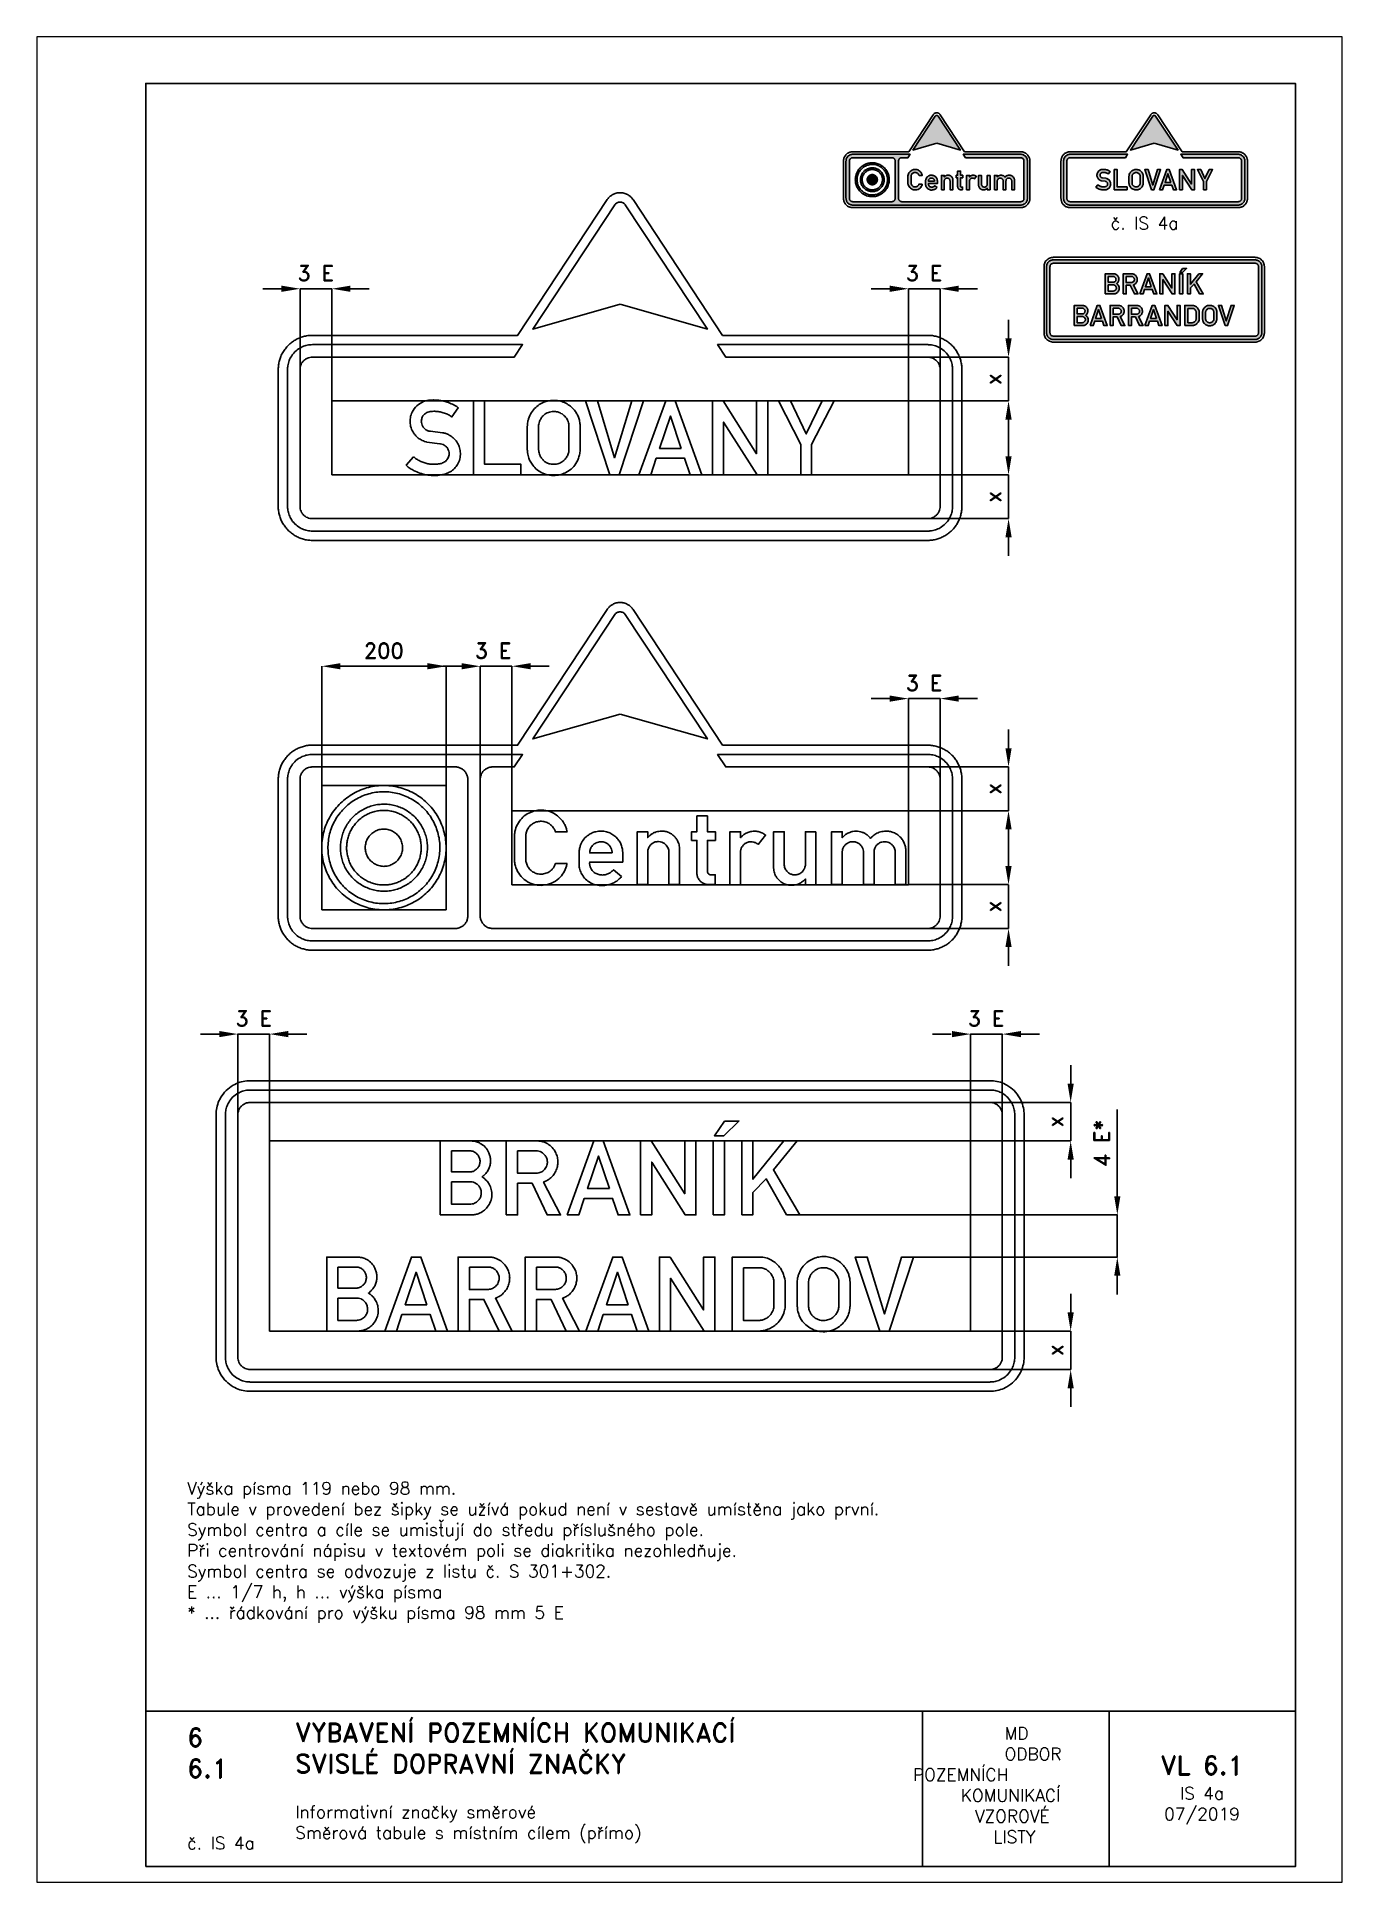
# Paper-space layout 'IS 4a' of a CAD drawing. Header units: millimetres. Extents: x 0 to 210, y 0 to 297.
# The model-space entities are those that its viewports show. They can reach past a viewport. Long polylines and large blocks are cut down to what shows.
import ezdxf

# ---------------------------------------------------------------- set-up
doc = ezdxf.new("R2010")
doc.units = ezdxf.units.MM
doc.header["$LTSCALE"] = 5
doc.linetypes.add('ČÁRKOVANÁX2', pattern=[1.5, 1, -0.5])
for name, color, linetype in [('Kóty', 2, 'Continuous'), ('Rozpiska', 7, 'Continuous'), ('Značka', 7, 'Continuous')]:
    doc.layers.add(name, color=color, linetype=linetype)
doc.layers.add('Rámeček', color=6, linetype='Continuous', plot=False)
doc.styles.get("Standard").update_dxf_attribs({"font": 'romand.shx', "height": 25})
doc.dimstyles.get("Standard").update_dxf_attribs({"dimtxt": 25, "dimasz": 30, "dimexe": 0.18, "dimexo": 0.0625, "dimgap": 12.5, "dimtad": 1, "dimdec": 0, "dimzin": 0, "dimdsep": 46, "dimtxsty": 'Standard', "dimcen": 0.09, "dimadec": 0, "dimazin": 0, "dimtfac": 1, "dimtdec": 0, "dimtofl": 0, "dimtmove": 0, "dimatfit": 3, "dimfxl": 1, "dimtolj": 1, "dimtzin": 0, "dimarcsym": 0})

psp = doc.layouts.new('IS 4a')

# ---------------------------------------------------------------- texts
at = {"layer": 'Rozpiska', "color": 7}
for s, width, heights, insert, char_height, attachment_point in [('č. IS 4a', 13.9436, [0], (172.77, 268.02), 2, 1), ('Výška písma 119 nebo 98 mm. \\PTabule v provedení bez šipky se užívá pokud není v sestavě umístěna jako první.{\\H1.83333x; }\\PSymbol centra a cíle se umisťují do středu příslušného pole.{\\H1.55556x; }\\PPři centrování nápisu v textovém poli se diakritika nezohledňuje.{\\H1.64815x; }\\PSymbol centra se odvozuje z listu č. S 301+302.{\\H1.61728x; }\\PE ... 1/7 h, h ... výška písma{\\H1.81805x; }\\P* ... řádkování pro výšku písma 98 mm 5 E{\\H1.72732x; }', 177.7943, [0], (24.17, 64.39), 2, 1), ('6', 149.0422, [0], (24.17, 24.77), 3, 1), ('{\\C6;VYBAVENÍ POZEMNÍCH KOMUNIKACÍ\\P}SVISLÉ DOPRAVNÍ ZNAČKY{\\H1.34524x; }', 149.0422, [0], (41.56, 25.56), 3, 1), ('\\pi14.7414;{\\C6;MD\\P\\pi2.36044;}ODBOR POZEMNÍCH{\\H1.57143x; }\\P\\pi7.69378;KOMUNIKACÍ{\\H1.5x; }\\P\\pi9.97949;{\\C6;VZOROVÉ\\H1.47619x; \\H0.67742x;\\P\\pi12.93187;LISTY\\H1.26984x; }', 33.1018, [0], (140.95, 24.95), 2, 1), ('6.1', 149.0422, [0], (24.17, 19.78), 3, 1), ('{\\H1.5x;\\C6;VL 6.1\\P\\H0.66667x;IS 4a\\H1.66666x; \\H0.6x;\\P07/2019\\H1.80159x; }', 31.9072, [0], (187.46, 14.78), 2, 5), ('{\\C6;Informativní značky směrové\\P}Směrová tabule s místním cílem (přímo){\\H2.02381x; }', 149.0422, [0], (41.56, 12.29), 2, 1), ('{\\C6;č. IS 4a}', 14.0065, [2.67], (24.17, 7.28), 2, 1)]:
    psp.add_mtext_dynamic_manual_height_columns(s, width=width, gutter_width=100, heights=heights, dxfattribs=dict(at, insert=insert, char_height=char_height, attachment_point=attachment_point))

msp = doc.modelspace()

# ---------------------------------------------------------------- texts
at = {"layer": 'Kóty', "char_height": 25, "attachment_point": 5}
for insert in [(144.5, 1783.6), (1123.1, 1783.6), (430, 1176), (1123.1, 1123.9), (44.7, 583.9), (1223, 583.9)]:
    msp.add_mtext('\\A1;3 E', dxfattribs=dict(at, insert=insert))

# ---------------------------------------------------------------- blocks, each defined once
blk = doc.blocks.new('*D0')
at = {"layer": 'Defpoints', "color": 0, "transparency": 16777216}
for p in [(1201.3682, 448.9455), (1358.9682, 448.9455), (1197.9682, 386.9455)]:
    blk.add_point(p, dxfattribs=at)
at = {"layer": 'Kóty', "color": 0, "lineweight": -2, "transparency": 16777216}
for p, q in [((1358.9682, 478.9455), (1358.9682, 508.9455)), ((1201.4307, 448.9455), (1359.1482, 448.9455)), ((1198.0307, 386.9455), (1359.1482, 386.9455)), ((1358.9682, 356.9455), (1358.9682, 326.9455))]:
    blk.add_line(p, q, dxfattribs=at)
at = {"layer": 'Kóty', "color": 0, "transparency": 16777216}
for points in [[(1353.9682, 478.9455), (1363.9682, 478.9455), (1358.9682, 448.9455)], [(1353.9682, 356.9455), (1363.9682, 356.9455), (1358.9682, 386.9455)]]:
    blk.add_solid(points, dxfattribs=at)
at = {"layer": 'Kóty', "color": 0, "transparency": 16777216, "insert": (1333.9682, 417.9455), "char_height": 25, "attachment_point": 5, "rotation": 90}
blk.add_mtext('\\A1;x', dxfattribs=at)
blk = doc.blocks.new('*D1')
at = {"layer": 'Defpoints', "color": 0, "transparency": 16777216}
for p in [(1197.9682, 80.9455), (1201.3682, 18.9455), (1358.9682, 18.9455)]:
    blk.add_point(p, dxfattribs=at)
at = {"layer": 'Kóty', "color": 0, "lineweight": -2, "transparency": 16777216}
for p, q in [((1358.9682, 110.9455), (1358.9682, 140.9455)), ((1198.0307, 80.9455), (1359.1482, 80.9455)), ((1201.4307, 18.9455), (1359.1482, 18.9455)), ((1358.9682, -11.0545), (1358.9682, -41.0545))]:
    blk.add_line(p, q, dxfattribs=at)
at = {"layer": 'Kóty', "color": 0, "transparency": 16777216}
for points in [[(1353.9682, 110.9455), (1363.9682, 110.9455), (1358.9682, 80.9455)], [(1353.9682, -11.0545), (1363.9682, -11.0545), (1358.9682, 18.9455)]]:
    blk.add_solid(points, dxfattribs=at)
at = {"layer": 'Kóty', "color": 0, "transparency": 16777216, "insert": (1333.9682, 49.9455), "char_height": 25, "attachment_point": 5, "rotation": 90}
blk.add_mtext('\\A1;x', dxfattribs=at)
blk = doc.blocks.new('*D2')
at = {"layer": 'Defpoints', "color": 0, "transparency": 16777216}
for p in [(1101.3682, 988.9455), (1258.9682, 988.9455), (1097.9682, 918.508)]:
    blk.add_point(p, dxfattribs=at)
at = {"layer": 'Kóty', "color": 0, "lineweight": -2, "transparency": 16777216}
for p, q in [((1258.9682, 1018.9455), (1258.9682, 1048.9455)), ((1101.4307, 988.9455), (1259.1482, 988.9455)), ((1098.0307, 918.508), (1259.1482, 918.508)), ((1258.9682, 888.508), (1258.9682, 858.508))]:
    blk.add_line(p, q, dxfattribs=at)
at = {"layer": 'Kóty', "color": 0, "transparency": 16777216}
for points in [[(1253.9682, 1018.9455), (1263.9682, 1018.9455), (1258.9682, 988.9455)], [(1253.9682, 888.508), (1263.9682, 888.508), (1258.9682, 918.508)]]:
    blk.add_solid(points, dxfattribs=at)
at = {"layer": 'Kóty', "color": 0, "transparency": 16777216, "insert": (1233.9682, 953.72675), "char_height": 25, "attachment_point": 5, "rotation": 90}
blk.add_mtext('\\A1;x', dxfattribs=at)
blk = doc.blocks.new('*D3')
at = {"layer": 'Defpoints', "color": 0, "transparency": 16777216}
for p in [(1097.9682, 799.4455), (1101.3682, 728.9455), (1258.9682, 728.9455)]:
    blk.add_point(p, dxfattribs=at)
at = {"layer": 'Kóty', "color": 0, "lineweight": -2, "transparency": 16777216}
for p, q in [((1258.9682, 829.4455), (1258.9682, 859.4455)), ((1098.0307, 799.4455), (1259.1482, 799.4455)), ((1101.4307, 728.9455), (1259.1482, 728.9455)), ((1258.9682, 698.9455), (1258.9682, 668.9455))]:
    blk.add_line(p, q, dxfattribs=at)
at = {"layer": 'Kóty', "color": 0, "transparency": 16777216}
for points in [[(1253.9682, 829.4455), (1263.9682, 829.4455), (1258.9682, 799.4455)], [(1253.9682, 698.9455), (1263.9682, 698.9455), (1258.9682, 728.9455)]]:
    blk.add_solid(points, dxfattribs=at)
at = {"layer": 'Kóty', "color": 0, "transparency": 16777216, "insert": (1233.9682, 764.1955), "char_height": 25, "attachment_point": 5, "rotation": 90}
blk.add_mtext('\\A1;x', dxfattribs=at)
blk = doc.blocks.new('*D4')
at = {"layer": 'Defpoints', "color": 0, "transparency": 16777216}
for p in [(923.2, 268), (1434, 268), (1106.1, 199.9)]:
    blk.add_point(p, dxfattribs=at)
at = {"layer": 'Kóty', "color": 0, "lineweight": -2, "transparency": 16777216}
for p, q in [((1434, 298), (1434, 437.5)), ((923.3, 268), (1434.1, 268)), ((1106.1, 199.9), (1434.1, 199.9)), ((1434, 169.9), (1434, 139.9))]:
    blk.add_line(p, q, dxfattribs=at)
at = {"layer": 'Kóty', "color": 0, "transparency": 16777216}
for points in [[(1429, 298), (1439, 298), (1434, 268)], [(1429, 169.9), (1439, 169.9), (1434, 199.9)]]:
    blk.add_solid(points, dxfattribs=at)
at = {"layer": 'Kóty', "color": 0, "transparency": 16777216, "insert": (1409, 382.7), "char_height": 25, "attachment_point": 5, "rotation": 90}
blk.add_mtext('\\A1;4 E*', dxfattribs=at)
blk = doc.blocks.new('*D5')
at = {"layer": 'Defpoints', "color": 0, "transparency": 16777216}
for p in [(1101.4, 1648.6), (1259, 1648.6), (1098, 1578.1)]:
    blk.add_point(p, dxfattribs=at)
at = {"layer": 'Kóty', "color": 0, "lineweight": -2, "transparency": 16777216}
for p, q in [((1259, 1678.6), (1259, 1708.6)), ((1101.4, 1648.6), (1259.1, 1648.6)), ((1098, 1578.1), (1259.1, 1578.1)), ((1259, 1548.1), (1259, 1518.1))]:
    blk.add_line(p, q, dxfattribs=at)
at = {"layer": 'Kóty', "color": 0, "transparency": 16777216}
for points in [[(1254, 1678.6), (1264, 1678.6), (1259, 1648.6)], [(1254, 1548.1), (1264, 1548.1), (1259, 1578.1)]]:
    blk.add_solid(points, dxfattribs=at)
at = {"layer": 'Kóty', "color": 0, "transparency": 16777216, "insert": (1234, 1613.3), "char_height": 25, "attachment_point": 5, "rotation": 90}
blk.add_mtext('\\A1;x', dxfattribs=at)
blk = doc.blocks.new('*D6')
at = {"layer": 'Defpoints', "color": 0, "transparency": 16777216}
for p in [(1098, 1459.1), (1101.4, 1388.6), (1259, 1388.6)]:
    blk.add_point(p, dxfattribs=at)
at = {"layer": 'Kóty', "color": 0, "lineweight": -2, "transparency": 16777216}
for p, q in [((1259, 1489.1), (1259, 1519.1)), ((1098, 1459.1), (1259.1, 1459.1)), ((1101.4, 1388.6), (1259.1, 1388.6)), ((1259, 1358.6), (1259, 1328.6))]:
    blk.add_line(p, q, dxfattribs=at)
at = {"layer": 'Kóty', "color": 0, "transparency": 16777216}
for points in [[(1254, 1489.1), (1264, 1489.1), (1259, 1459.1)], [(1254, 1358.6), (1264, 1358.6), (1259, 1388.6)]]:
    blk.add_solid(points, dxfattribs=at)
at = {"layer": 'Kóty', "color": 0, "transparency": 16777216, "insert": (1234, 1423.8), "char_height": 25, "attachment_point": 5, "rotation": 90}
blk.add_mtext('\\A1;x', dxfattribs=at)
blk = doc.blocks.new('*D7')
at = {"layer": 'Defpoints', "color": 0, "transparency": 16777216}
for p in [(354, 1151), (154, 958.9), (354, 958.9)]:
    blk.add_point(p, dxfattribs=at)
at = {"layer": 'Kóty', "color": 0, "lineweight": -2, "transparency": 16777216}
for p, q in [((154, 959), (154, 1151.1)), ((184, 1151), (324, 1151)), ((354, 959), (354, 1151.1))]:
    blk.add_line(p, q, dxfattribs=at)
at = {"layer": 'Kóty', "color": 0, "transparency": 16777216}
for points in [[(184, 1156), (184, 1146), (154, 1151)], [(324, 1156), (324, 1146), (354, 1151)]]:
    blk.add_solid(points, dxfattribs=at)
at = {"layer": 'Kóty', "color": 0, "transparency": 16777216, "insert": (254, 1176), "char_height": 25, "attachment_point": 5}
blk.add_mtext('\\A1;200', dxfattribs=at)

# ---------------------------------------------------------------- dimensions: what is measured, and where the dimension line sits
at = {"layer": 'Kóty'}
for base, p1, p2, text, picture, middle in [((1259, 1648.6), (1098, 1578.1), (1101.4, 1648.6), 'x', '*D5', (1234, 1613.3)), ((1259, 1388.6), (1098, 1459.1), (1101.4, 1388.6), 'x', '*D6', (1234, 1423.8)), ((1259, 988.9), (1098, 918.5), (1101.4, 988.9), 'x', '*D2', (1234, 953.7)), ((1259, 728.9), (1098, 799.4), (1101.4, 728.9), 'x', '*D3', (1234, 764.2)), ((1359, 448.9), (1198, 386.9), (1201.4, 448.9), 'x', '*D0', (1334, 417.9)), ((1434, 268), (1106.1, 199.9), (923.2, 268), '4 E*', '*D4', (1409, 382.7)), ((1359, 18.9), (1198, 80.9), (1201.4, 18.9), 'x', '*D1', (1334, 49.9))]:
    dim = msp.add_linear_dim(base=base, p1=p1, p2=p2, angle=90, text=text, dimstyle='Standard', dxfattribs=at)
    dim.commit()
    dim.dimension.update_dxf_attribs({"geometry": picture, "text_midpoint": middle})
dim = msp.add_linear_dim(base=(354, 1151), p1=(154, 958.9), p2=(354, 958.9), dimstyle='Standard', dxfattribs=at)
dim.commit()
dim.dimension.update_dxf_attribs({"geometry": '*D7', "text_midpoint": (254, 1176)})

# ---------------------------------------------------------------- linework, layer by layer
at = {"layer": 'Kóty'}
for p, q in [((59, 1758.6), (89, 1758.6)), ((119, 1598.8), (119, 1758.7)), ((170, 1578.1), (170, 1758.7)), ((200, 1758.6), (230, 1758.6)), ((1068, 1758.6), (1038, 1758.6)), ((1098, 1578.1), (1098, 1758.7)), ((1149, 1593), (1149, 1758.7)), ((1209, 1758.6), (1179, 1758.6)), ((349, 1151), (379, 1151)), ((409, 960), (409, 1151.1)), ((460, 918.5), (460, 1151.1)), ((490, 1151), (520, 1151)), ((409, 939.2), (409, 1099.1)), ((1068, 1098.9), (1038, 1098.9)), ((1098, 918.5), (1098, 1099.1)), ((1149, 933.4), (1149, 1099.1)), ((1209, 1098.9), (1179, 1098.9)), ((-11, 558.9), (-41, 558.9)), ((19, 386.5), (19, 559.1)), ((70, 387), (70, 559.1)), ((130, 558.9), (100, 558.9)), ((1136.6, 558.9), (1166.6, 558.9)), ((1198, 387), (1198, 559.1)), ((1249, 397.1), (1249, 559.1)), ((1279, 558.9), (1309, 558.9))]:
    msp.add_line(p, q, dxfattribs=at)
for points in [[(119, 1758.6), (170, 1758.6)], [(1098, 1758.6), (1149, 1758.6)], [(1259, 1578.1), (1259, 1648.6)], [(1259, 1388.6), (1259.1, 1459.1)], [(409, 1151), (460, 1151)], [(1098, 1098.9), (1149, 1098.9)], [(1259, 918.4), (1259, 988.9)], [(1259, 728.9), (1259.1, 799.4)], [(19, 558.9), (70, 558.9)], [(1198, 558.9), (1249, 558.9)], [(1359, 386.9), (1359, 448.9)], [(1434, 199.9), (1434, 268)], [(1359, 18.9), (1359, 80.9)]]:
    msp.add_lwpolyline(points, dxfattribs=at)
for points in [[(89, 1763.6), (89, 1753.6), (119, 1758.6)], [(200, 1763.6), (200, 1753.6), (170, 1758.6)], [(1068, 1763.6), (1068, 1753.6), (1098, 1758.6)], [(1179, 1763.6), (1179, 1753.6), (1149, 1758.6)], [(379, 1156), (379, 1146), (409, 1151)], [(490, 1156), (490, 1146), (460, 1151)], [(1068, 1103.9), (1068, 1093.9), (1098, 1098.9)], [(1179, 1103.9), (1179, 1093.9), (1149, 1098.9)], [(-11, 563.9), (-11, 553.9), (19, 558.9)], [(100, 563.9), (100, 553.9), (70, 558.9)], [(1168, 563.9), (1168, 553.9), (1198, 558.9)], [(1279, 563.9), (1279, 553.9), (1249, 558.9)]]:
    msp.add_solid(points, dxfattribs=at)
at = {"layer": 'Značka', "color": 3}
for points in [[(799, 1683.6), (1129, 1683.6), (1129.2, 1683.6), (1129.4, 1683.6, -0.032181), (1136.5, 1683.1, -0.035449), (1143.5, 1681.6, -0.036272), (1150.2, 1679.3, -0.034413), (1156.6, 1676.1, -0.03373), (1162.5, 1672.2, -0.034083), (1167.9, 1667.5, -0.034212), (1172.6, 1662.1, -0.034221), (1176.5, 1656.2, -0.034046), (1179.7, 1649.8, -0.033431), (1182, 1643.1, -0.034139), (1183.5, 1636.1, -0.036726), (1184, 1629), (1184, 1628.8), (1184, 1628.6), (1184, 1408.6), (1184, 1408.3), (1184, 1408.1, -0.032188), (1183.5, 1401, -0.035462), (1182, 1394, -0.036264), (1179.7, 1387.3, -0.034417), (1176.5, 1380.9, -0.033701), (1172.6, 1375, -0.034083), (1167.9, 1369.7, -0.034206), (1162.5, 1365, -0.034224), (1156.6, 1361, -0.034054), (1150.2, 1357.8, -0.03342), (1143.5, 1355.5, -0.034122), (1136.5, 1354, -0.036743), (1129.4, 1353.6), (1129.2, 1353.6), (1129, 1353.6), (139, 1353.6), (138.8, 1353.6), (138.5, 1353.6, -0.032188), (131.4, 1354.1, -0.035446), (124.5, 1355.5, -0.036273), (117.7, 1357.8, -0.034416), (111.3, 1361, -0.033727), (105.4, 1365, -0.034092), (100.1, 1369.7, -0.034208), (95.4, 1375, -0.03423), (91.4, 1380.9, -0.034041), (88.2, 1387.3, -0.033411), (85.9, 1394, -0.034129), (84.4, 1401, -0.036747), (84, 1408.1), (84, 1408.3), (84, 1408.6), (84, 1628.6), (84, 1628.8), (84, 1629, -0.03218), (84.5, 1636.1, -0.035444), (85.9, 1643.1, -0.036268), (88.2, 1649.8, -0.034421), (91.4, 1656.2, -0.033721), (95.4, 1662.1, -0.034083), (100.1, 1667.5, -0.034213), (105.4, 1672.2, -0.034228), (111.3, 1676.1, -0.034041), (117.7, 1679.3, -0.033413), (124.5, 1681.6, -0.034125), (131.4, 1683.1, -0.036735), (138.5, 1683.6), (138.8, 1683.6), (139, 1683.6), (469, 1683.6), (469, 1683.6), (613.1, 1902), (613.8, 1903), (614.6, 1903.9, -0.052439), (618, 1907.5, -0.052761), (622.1, 1910.2, -0.065669), (627.8, 1912.5, -0.065822), (634, 1913.2, -0.065455), (640.1, 1912.5, -0.063806), (645.8, 1910.2, -0.052739), (650, 1907.5, -0.057731), (653.4, 1903.9), (654.1, 1903), (654.8, 1902), (799, 1683.6)], [(634, 1733.6), (493.5, 1693.6), (625.6, 1893.7), (625.9, 1894.1), (626.2, 1894.5, -0.052821), (627.6, 1895.9, -0.052859), (629.2, 1897, -0.065578), (631.5, 1897.9, -0.065823), (634, 1898.2, -0.065439), (636.4, 1897.9, -0.063807), (638.7, 1897, -0.05276), (640.4, 1895.9, -0.05777), (641.7, 1894.5), (642, 1894.1), (642.3, 1893.7), (774.4, 1693.6), (634, 1733.6)], [(440, 1648.6), (463.8, 1648.6), (477, 1668.6), (139, 1668.6), (136.9, 1668.5), (134.8, 1668.3, 0.055738), (126.6, 1666.7, 0.056129), (119, 1663.2, 0.069645), (110.6, 1656.9, 0.068387), (104.3, 1648.6, 0.056471), (100.8, 1640.9, 0.061157), (99.2, 1632.7, 0.012201), (99, 1630.7, 0.004071), (99, 1628.6), (99, 1408.6, 0.003582), (99, 1406.5, 0.01074), (99.2, 1404.4, 0.055763), (100.9, 1396.2, 0.056171), (104.3, 1388.6, 0.069687), (110.6, 1380.2, 0.068347), (119, 1373.9, 0.056431), (126.6, 1370.4, 0.061184), (134.8, 1368.8), (136.9, 1368.6), (139, 1368.6), (1129, 1368.6, 0.003588), (1131.1, 1368.6, 0.01076), (1133.1, 1368.8, 0.055761), (1141.3, 1370.5, 0.056183), (1149, 1373.9, 0.069701), (1157.3, 1380.2, 0.068354), (1163.6, 1388.6, 0.056425), (1167.1, 1396.2, 0.061087), (1168.7, 1404.4), (1168.9, 1406.5), (1169, 1408.6), (1169, 1628.6), (1168.9, 1630.7), (1168.7, 1632.7, 0.055657), (1167.1, 1640.9, 0.056182), (1163.6, 1648.6, 0.069708), (1157.3, 1656.9, 0.068332), (1149, 1663.2, 0.056413), (1141.3, 1666.7, 0.06115), (1133.1, 1668.3, 0.01225), (1131.1, 1668.5, 0.004088), (1129, 1668.6), (790.9, 1668.6), (804.1, 1648.6), (1129, 1648.6, -0.003564), (1130, 1648.5, -0.010688), (1131.1, 1648.5, -0.0556), (1135.1, 1647.6, -0.056257), (1139, 1645.9, -0.069808), (1143.1, 1642.7, -0.068218), (1146.3, 1638.6, -0.056305), (1148, 1634.7, -0.06115), (1148.9, 1630.7), (1148.9, 1629.6), (1149, 1628.6), (1149, 1408.6), (1148.9, 1407.5), (1148.9, 1406.5, -0.05576), (1148, 1402.4, -0.056068), (1146.3, 1398.6, -0.069567), (1143.1, 1394.4, -0.068424), (1139, 1391.2, -0.056492), (1135.1, 1389.5, -0.06103), (1131.1, 1388.7, -0.012144), (1130, 1388.6, -0.004088), (1129, 1388.6), (139, 1388.6), (137.9, 1388.6), (136.9, 1388.7, -0.055658), (132.8, 1389.5, -0.056144), (129, 1391.2, -0.069689), (124.8, 1394.4, -0.068344), (121.6, 1398.6, -0.056435), (119.9, 1402.4, -0.061193), (119.1, 1406.5, -0.012208), (119, 1407.5), (119, 1408.6), (119, 1628.6, -0.003575), (119, 1629.6, -0.010733), (119.1, 1630.7, -0.055787), (119.9, 1634.7, -0.056162), (121.6, 1638.6, -0.069672), (124.8, 1642.7, -0.068389), (129, 1645.9, -0.056439), (132.8, 1647.6, -0.061045), (136.9, 1648.5), (137.9, 1648.5), (139, 1648.6), (440, 1648.6)], [(301.5, 1488.2), (302.6, 1487.3), (303.7, 1486.4, 0.039109), (309.2, 1482.8, 0.032085), (315.1, 1480, 0.032648), (321.5, 1477.8, 0.039892), (328.1, 1476.5, 0.02449), (332.5, 1476.2, 0.01432), (337, 1476.2, 0.035312), (343.7, 1476.8, 0.084137), (350, 1478.9, 0.055211), (352.9, 1480.8, 0.056025), (355.4, 1483.2, 0.0573), (357.3, 1486.2, 0.056926), (358.5, 1489.5, 0.062829), (358.9, 1493.3, 0.064418), (358.4, 1497.1, 0.085855), (356.4, 1501.9, 0.089188), (352.8, 1505.7, 0.071827), (349.1, 1507.9, 0.059309), (344.9, 1509), (344.4, 1509.1), (343.9, 1509.2), (323.2, 1511.8), (322.3, 1512.1), (321.5, 1512.3, -0.017781), (317.5, 1513.7, -0.032303), (313.7, 1515.4, -0.062182), (307.8, 1519.4, -0.055271), (303, 1524.7, -0.068819), (298.4, 1532.8, -0.072897), (296.3, 1541.7, -0.074664), (296.5, 1551, -0.072258), (299.5, 1559.8, -0.094604), (307, 1570.2, -0.103595), (317.8, 1576.9, -0.055201), (324.6, 1578.8, -0.035097), (331.6, 1579.5, -0.029409), (339.6, 1579.3, -0.030642), (347.5, 1578.2, -0.032942), (356, 1576, -0.029907), (364.1, 1572.7, -0.019591), (368.3, 1570.6, -0.028941), (372.2, 1568.2), (373, 1567.6), (373.7, 1567.1), (363.5, 1552.4), (362.2, 1553.2), (360.8, 1554, 0.031818), (354.5, 1557.2, 0.035473), (347.9, 1559.5, 0.037909), (341.1, 1560.9, 0.035605), (334.1, 1561.3, 0.05695), (326.6, 1560.6, 0.118684), (320.1, 1557.5, 0.089568), (316.8, 1553.9, 0.07714), (314.8, 1549.3, 0.050965), (314.2, 1546.3, 0.055011), (314.3, 1543.2, 0.076576), (315.5, 1538.8, 0.070202), (318, 1534.9, 0.053193), (320.3, 1532.6, 0.057397), (323.1, 1530.8, 0.030558), (324.6, 1530.1, 0.032974), (326.2, 1529.6), (327.4, 1529.4), (328.7, 1529.2), (348.3, 1526.7), (349, 1526.6), (349.6, 1526.5, -0.057691), (355.2, 1525, -0.045354), (360.3, 1522.3, -0.06211), (367.2, 1517, -0.068459), (372.4, 1510.1, -0.067352), (375.8, 1502.5, -0.064541), (377, 1494.2, -0.073537), (376.1, 1484.6, -0.07569), (372.3, 1475.7, -0.065678), (367.3, 1469.1, -0.066678), (360.8, 1464.1, -0.056088), (353.8, 1460.9, -0.038296), (346.3, 1459, -0.042199), (335.6, 1457.9, -0.042477), (324.9, 1458.7, -0.040677), (314.4, 1461, -0.036916), (304.4, 1465, -0.028953), (297.8, 1468.4, -0.03894), (291.8, 1472.7), (290.8, 1473.6), (289.8, 1474.5), (301.5, 1488.2)], [(484.7, 1537.6, -0.001519), (484.8, 1538.6, -0.004525), (484.8, 1539.6, -0.030674), (485.5, 1544.6, -0.031077), (486.8, 1549.4, -0.066297), (491.4, 1559.3, -0.068481), (498.4, 1567.6, -0.061854), (506.1, 1573.3, -0.059931), (515, 1577.1, -0.057342), (524.2, 1578.8, -0.057584), (533.5, 1578.5, -0.056914), (542.4, 1576.2, -0.057499), (550.6, 1572, -0.055379), (557.5, 1566.4, -0.053459), (563.1, 1559.5, -0.043032), (566.4, 1553.5, -0.048855), (568.5, 1547, -0.022739), (569.2, 1543.5, -0.012931), (569.6, 1539.9), (569.7, 1539.3), (569.7, 1538.7), (569.7, 1498.9, -0.00099), (569.6, 1498, -0.002768), (569.6, 1497, -0.035784), (568.3, 1489.7, -0.047835), (565.8, 1482.6, -0.07879), (559.4, 1472.6, -0.073095), (550.4, 1465, -0.060116), (541.7, 1460.6, -0.059847), (532.3, 1458.3, -0.071109), (520.6, 1458.4, -0.074186), (509.5, 1461.8, -0.06604), (500.6, 1467.2, -0.061699), (493.5, 1474.6, -0.047079), (489.3, 1480.9, -0.053872), (486.6, 1487.9, -0.030227), (485.5, 1492.6, -0.017691), (484.9, 1497.3), (484.8, 1498.4), (484.7, 1499.5), (484.7, 1537.6)], [(502.8, 1537.6), (502.8, 1499.5), (502.9, 1498.8), (503, 1498.1, 0.037616), (503.6, 1494.3, 0.041706), (504.8, 1490.7, 0.062903), (507.6, 1485.8, 0.060173), (511.5, 1481.7, 0.059427), (516.1, 1478.5, 0.064329), (521.3, 1476.6, 0.050505), (525.5, 1476, 0.044565), (529.9, 1476.2, 0.073918), (537.2, 1478.1, 0.085005), (543.5, 1482.2, 0.073628), (547.7, 1487.1, 0.063572), (550.5, 1492.9, 0.033212), (551.3, 1495.8, 0.042657), (551.7, 1498.8, 0.00462), (551.7, 1499.2), (551.7, 1499.6), (551.7, 1537.5, 0.002796), (551.7, 1538.2, 0.00841), (551.7, 1538.8, 0.062598), (551, 1543, 0.048312), (549.5, 1546.9, 0.076906), (545.1, 1553.3, 0.08378), (538.9, 1558, 0.069864), (533.2, 1560.3, 0.066682), (527.1, 1561, 0.088518), (518.6, 1559.5, 0.098118), (511.3, 1555.1, 0.062844), (507.7, 1551.2, 0.051376), (505, 1546.5, 0.039517), (503.6, 1542.8, 0.050738), (502.9, 1538.9, 0.007108), (502.9, 1538.2, 0.002399), (502.8, 1537.6)], [(799, 1023.9), (1129, 1023.9), (1129.2, 1023.9), (1129.4, 1023.9, -0.032172), (1136.5, 1023.4, -0.035449), (1143.5, 1022, -0.036256), (1150.2, 1019.7, -0.034421), (1156.6, 1016.5, -0.03373), (1162.5, 1012.6, -0.034089), (1167.9, 1007.8, -0.034212), (1172.6, 1002.5, -0.034226), (1176.5, 996.6, -0.03405), (1179.7, 990.2, -0.033427), (1182, 983.5, -0.034143), (1183.5, 976.5, -0.036727), (1184, 969.4), (1184, 969.2), (1184, 968.9), (1184, 748.9), (1184, 748.7), (1184, 748.5, -0.032188), (1183.5, 741.4, -0.035462), (1182, 734.4, -0.036267), (1179.7, 727.7, -0.034417), (1176.5, 721.3, -0.033706), (1172.6, 715.4, -0.034071), (1167.9, 710.1, -0.0342), (1162.5, 705.3, -0.034224), (1156.6, 701.4, -0.034054), (1150.2, 698.2, -0.03342), (1143.5, 695.9, -0.034122), (1136.5, 694.4, -0.036734), (1129.4, 693.9), (1129.2, 693.9), (1129, 693.9), (139, 693.9), (138.8, 693.9), (138.5, 693.9, -0.032179), (131.4, 694.4, -0.035446), (124.5, 695.9, -0.036273), (117.7, 698.2, -0.034431), (111.3, 701.4, -0.03372), (105.4, 705.3, -0.034079), (100.1, 710.1, -0.034202), (95.4, 715.4, -0.03423), (91.4, 721.3, -0.034049), (88.2, 727.7, -0.033414), (85.9, 734.4, -0.034126), (84.4, 741.4, -0.036746), (84, 748.5), (84, 748.7), (84, 748.9), (84, 968.9), (84, 969.2), (84, 969.4, -0.03218), (84.5, 976.5, -0.035444), (85.9, 983.5, -0.036265), (88.2, 990.2, -0.034417), (91.4, 996.6, -0.033721), (95.4, 1002.5, -0.034088), (100.1, 1007.8, -0.034213), (105.4, 1012.6, -0.034235), (111.3, 1016.5, -0.034049), (117.7, 1019.7, -0.033413), (124.5, 1022, -0.034133), (131.4, 1023.5, -0.036752), (138.5, 1023.9), (138.8, 1023.9), (139, 1023.9), (469, 1023.9), (469, 1023.9), (613.1, 1242.3), (613.8, 1243.3), (614.6, 1244.3, -0.052473), (618, 1247.8, -0.052761), (622.1, 1250.6, -0.065669), (627.8, 1252.8, -0.065822), (634, 1253.6, -0.065475), (640.1, 1252.8, -0.063824), (645.8, 1250.6, -0.05276), (650, 1247.8, -0.057713), (653.4, 1244.3), (654.1, 1243.3), (654.8, 1242.3), (799, 1023.9)], [(634, 1073.9), (774.4, 1033.9), (642.3, 1234.1), (642, 1234.5), (641.7, 1234.9, 0.052799), (640.4, 1236.3, 0.052821), (638.7, 1237.4, 0.065483), (636.4, 1238.3, 0.065734), (634, 1238.6, 0.065435), (631.5, 1238.3, 0.063811), (629.2, 1237.4, 0.052776), (627.6, 1236.3, 0.057904), (626.2, 1234.9), (625.9, 1234.5), (625.6, 1234.1), (493.5, 1033.9), (634, 1073.9)], [(409, 748.9), (409, 968.9), (409, 969.2), (409, 969.5, -0.033758), (409.2, 972.1, -0.035655), (409.8, 974.6, -0.036071), (410.7, 977.1, -0.034687), (411.9, 979.4, -0.034116), (413.4, 981.5, -0.034458), (415.2, 983.5, -0.034571), (417.2, 985.1, -0.034485), (419.4, 986.5, -0.034389), (421.8, 987.6, -0.034193), (424.3, 988.4, -0.028146), (426.4, 988.8, -0.029367), (428.5, 988.9), (428.7, 988.9), (429, 988.9), (435, 988.9), (463.8, 988.9), (477, 1008.9), (139, 1008.9), (136.9, 1008.9), (134.8, 1008.7, 0.055745), (126.6, 1007, 0.056135), (119, 1003.6, 0.06965), (110.6, 997.3, 0.068384), (104.3, 988.9, 0.056471), (100.8, 981.3, 0.061157), (99.2, 973.1, 0.012197), (99, 971, 0.004071), (99, 968.9), (99, 748.9, 0.003583), (99, 746.9, 0.010744), (99.2, 744.8, 0.055766), (100.9, 736.6, 0.056174), (104.3, 728.9, 0.069684), (110.6, 720.6, 0.068357), (119, 714.3, 0.056431), (126.6, 710.8, 0.061177), (134.8, 709.2), (136.9, 709), (139, 708.9), (1129, 708.9, 0.003588), (1131.1, 709, 0.010731), (1133.1, 709.2, 0.055761), (1141.3, 710.8, 0.05619), (1149, 714.3, 0.069706), (1157.3, 720.6, 0.068354), (1163.6, 728.9, 0.056419), (1167.1, 736.6, 0.061085), (1168.7, 744.8), (1168.9, 746.9), (1169, 748.9), (1169, 968.9), (1168.9, 971), (1168.7, 973.1, 0.055659), (1167.1, 981.3, 0.056179), (1163.6, 988.9, 0.069711), (1157.3, 997.3, 0.068336), (1149, 1003.6, 0.056413), (1141.3, 1007.1, 0.06115), (1133.1, 1008.7, 0.012191), (1131.1, 1008.9, 0.004088), (1129, 1008.9), (790.9, 1008.9), (804.1, 988.9), (1129, 988.9, -0.003564), (1130, 988.9, -0.010688), (1131.1, 988.8, -0.055614), (1135.1, 988, -0.056283), (1139, 986.3, -0.069817), (1143.1, 983.1, -0.068218), (1146.3, 978.9, -0.056305), (1148, 975.1, -0.06115), (1148.9, 971), (1148.9, 970), (1149, 968.9), (1149, 748.9), (1148.9, 747.9), (1148.9, 746.9, -0.05576), (1148, 742.8, -0.056061), (1146.3, 738.9, -0.069553), (1143.1, 734.8, -0.068434), (1139, 731.6, -0.056504), (1135.1, 729.9, -0.061045), (1131.1, 729.1, -0.012202), (1130, 729, -0.003971), (1129, 728.9), (429, 728.9), (428.7, 728.9), (428.4, 729, -0.033904), (425.8, 729.2, -0.035512), (423.3, 729.8, -0.035896), (420.8, 730.7, -0.034757), (418.5, 731.9, -0.034247), (416.4, 733.4, -0.034465), (414.5, 735.2, -0.034532), (412.8, 737.2, -0.034573), (411.4, 739.4, -0.034353), (410.3, 741.8, -0.033754), (409.5, 744.3, -0.028221), (409.1, 746.4, -0.030627), (409, 748.5), (409, 748.7), (409, 748.9)], [(369, 728.9), (139, 728.9), (137.9, 729), (136.9, 729.1, -0.055687), (132.8, 729.9, -0.05617), (129, 731.6, -0.069689), (124.8, 734.8, -0.068338), (121.6, 738.9, -0.056435), (119.9, 742.8, -0.061189), (119.1, 746.9, -0.012208), (119, 747.9), (119, 748.9), (119, 968.9, -0.003575), (119, 970, -0.010733), (119.1, 971, -0.055787), (119.9, 975.1, -0.05615), (121.6, 978.9, -0.069665), (124.8, 983.1, -0.068408), (129, 986.3, -0.056452), (132.8, 988, -0.061045), (136.9, 988.8), (137.9, 988.9), (139, 988.9), (369, 988.9), (369.2, 988.9), (369.5, 988.9, -0.034449), (372.1, 988.7, -0.03549), (374.6, 988.1, -0.035715), (377.1, 987.2, -0.034731), (379.4, 986, -0.034308), (381.6, 984.5, -0.0344), (383.5, 982.7, -0.03447), (385.2, 980.7, -0.034481), (386.5, 978.5, -0.0344), (387.6, 976.1, -0.034147), (388.4, 973.6, -0.02815), (388.8, 971.5, -0.029366), (389, 969.4), (389, 969.2), (389, 968.9), (389, 748.9), (389, 748.7), (389, 748.4, -0.034452), (388.7, 745.8, -0.035509), (388.1, 743.3, -0.03572), (387.2, 740.8, -0.034736), (386, 738.5, -0.034295), (384.5, 736.4, -0.034401), (382.7, 734.4, -0.034477), (380.7, 732.8, -0.034562), (378.5, 731.4, -0.034381), (376.1, 730.3, -0.033837), (373.6, 729.5, -0.028295), (371.6, 729.1, -0.030507), (369.4, 729), (369.2, 728.9), (369, 728.9)], [(354, 858.9), (354, 858.3), (354, 857.6, -0.032168), (353, 844.6, -0.035724), (350.2, 831.8, -0.036667), (345.9, 819.4, -0.034752), (339.9, 807.8, -0.034041), (332.5, 797, -0.034452), (323.7, 787.3, -0.034557), (313.8, 778.8, -0.034425), (302.8, 771.7, -0.034385), (291, 766, -0.034412), (278.6, 762, -0.034421), (265.7, 759.6, -0.034414), (252.7, 759, -0.034417), (239.6, 759.9, -0.034417), (226.8, 762.7, -0.034416), (214.5, 767, -0.034415), (202.8, 773, -0.034417), (192, 780.4, -0.034413), (182.3, 789.2, -0.034412), (173.8, 799.1, -0.034413), (166.7, 810.1, -0.034417), (161, 821.9, -0.034416), (157, 834.3, -0.034416), (154.6, 847.2, -0.034417), (154, 860.3, -0.034416), (155, 873.3, -0.034417), (157.7, 886.1, -0.034417), (162, 898.4, -0.034419), (168, 910.1, -0.034419), (175.4, 920.9, -0.034416), (184.2, 930.6, -0.034414), (194.1, 939.1, -0.03441), (205.1, 946.2, -0.034417), (216.9, 951.9, -0.03442), (229.4, 955.9, -0.034414), (242.2, 958.3, -0.034414), (255.3, 958.9, -0.034417), (268.3, 958, -0.034416), (281.1, 955.2, -0.034415), (293.5, 950.9, -0.03441), (305.1, 944.9, -0.034417), (315.9, 937.5, -0.034404), (325.6, 928.7, -0.03441), (334.1, 918.8, -0.034486), (341.2, 907.8, -0.034418), (346.9, 896, -0.034075), (350.9, 883.6, -0.032793), (353.3, 871.3, -0.034267), (354, 858.9)], [(344, 858.9), (344, 859.5), (344, 860.1, 0.032166), (343.1, 871.9, 0.035725), (340.6, 883.4, 0.036669), (336.7, 894.5, 0.034754), (331.3, 905, 0.034038), (324.7, 914.7, 0.034453), (316.8, 923.4, 0.034563), (307.8, 931.1, 0.034428), (297.9, 937.5, 0.034383), (287.3, 942.6, 0.034421), (276.1, 946.2, 0.034422), (264.6, 948.4, 0.034412), (252.8, 948.9, 0.034409), (241, 948.1, 0.034416), (229.5, 945.6, 0.034423), (218.4, 941.7, 0.034421), (208, 936.3, 0.034412), (198.2, 929.7, 0.034416), (189.5, 921.7, 0.034418), (181.8, 912.8, 0.034415), (175.4, 902.9, 0.034414), (170.3, 892.3, 0.034417), (166.7, 881.1, 0.034415), (164.6, 869.5, 0.034416), (164, 857.8, 0.034416), (164.9, 846, 0.034415), (167.3, 834.5, 0.034417), (171.2, 823.4, 0.034416), (176.6, 812.9, 0.034417), (183.3, 803.2, 0.034413), (191.2, 794.5, 0.034417), (200.1, 786.8, 0.034423), (210, 780.4, 0.03442), (220.6, 775.3, 0.034415), (231.8, 771.7, 0.03442), (243.4, 769.5, 0.034417), (255.1, 769, 0.034414), (266.9, 769.8, 0.034414), (278.4, 772.3, 0.034408), (289.5, 776.2, 0.034417), (300, 781.6, 0.034419), (309.7, 788.2, 0.03441), (318.4, 796.1, 0.034411), (326.1, 805.1, 0.034486), (332.5, 815, 0.034418), (337.6, 825.6, 0.034073), (341.2, 836.8, 0.032793), (343.3, 847.8, 0.034267), (344, 858.9)], [(324, 858.9), (324, 858.5), (324, 858, -0.032165), (323.3, 848.9, -0.035721), (321.3, 839.9, -0.036666), (318.3, 831.3, -0.034753), (314.1, 823.2, -0.03404), (309, 815.6, -0.034458), (302.8, 808.8, -0.034567), (295.9, 802.8, -0.034432), (288.2, 797.9, -0.034388), (279.9, 793.9, -0.034417), (271.2, 791.1, -0.034428), (262.2, 789.4, -0.034407), (253.1, 789, -0.034407), (243.9, 789.6, -0.034416), (235, 791.6, -0.034412), (226.3, 794.6, -0.034412), (218.2, 798.8, -0.034423), (210.6, 803.9, -0.034423), (203.8, 810.1, -0.034419), (197.9, 817, -0.034419), (192.9, 824.7, -0.034416), (188.9, 833, -0.034416), (186.1, 841.7, -0.034417), (184.4, 850.7, -0.034416), (184, 859.9, -0.034415), (184.7, 869, -0.034418), (186.6, 877.9, -0.034417), (189.6, 886.6, -0.03442), (193.8, 894.7, -0.034413), (199, 902.3, -0.034413), (205.1, 909.1, -0.034416), (212.1, 915.1, -0.034411), (219.8, 920, -0.034419), (228, 924, -0.03441), (236.7, 926.8, -0.03442), (245.7, 928.5, -0.034408), (254.9, 928.9, -0.03442), (264, 928.3, -0.034421), (273, 926.3, -0.034411), (281.6, 923.3, -0.034422), (289.8, 919.1, -0.034425), (297.3, 913.9, -0.034408), (304.1, 907.8, -0.03441), (310.1, 900.8, -0.034484), (315, 893.1, -0.034419), (319, 884.9, -0.034072), (321.8, 876.2, -0.032787), (323.5, 867.6, -0.034269), (324, 858.9)], [(314, 858.9), (314, 859.3), (314, 859.7, 0.032169), (313.4, 867.6, 0.035724), (311.7, 875.2, 0.036665), (309.1, 882.6, 0.034754), (305.5, 889.6, 0.034035), (301.1, 896.1, 0.03445), (295.8, 901.9, 0.034561), (289.9, 907, 0.034424), (283.3, 911.3, 0.034385), (276.2, 914.7, 0.034422), (268.7, 917.1, 0.034425), (261, 918.6, 0.034412), (253.2, 918.9, 0.034417), (245.4, 918.4, 0.034412), (237.7, 916.7, 0.034424), (230.3, 914.1, 0.034413), (223.3, 910.5, 0.034412), (216.8, 906.1, 0.034417), (211, 900.8, 0.034413), (205.9, 894.9, 0.034422), (201.6, 888.3, 0.03442), (198.2, 881.2, 0.034419), (195.8, 873.7, 0.034416), (194.4, 866, 0.034418), (194, 858.2, 0.034419), (194.6, 850.3, 0.034415), (196.2, 842.7, 0.034418), (198.8, 835.3, 0.034417), (202.4, 828.3, 0.034418), (206.8, 821.8, 0.034416), (212.1, 816, 0.034415), (218.1, 810.8, 0.034423), (224.7, 806.6, 0.034418), (231.7, 803.2, 0.034415), (239.2, 800.8, 0.034415), (246.9, 799.3, 0.034405), (254.8, 799, 0.034424), (262.6, 799.5, 0.03442), (270.3, 801.2, 0.034417), (277.7, 803.8, 0.034411), (284.6, 807.4, 0.034412), (291.1, 811.8, 0.034406), (296.9, 817.1, 0.034416), (302.1, 823, 0.034491), (306.3, 829.6, 0.034419), (309.7, 836.7, 0.034077), (312.1, 844.2, 0.03279), (313.5, 851.5, 0.034269), (314, 858.9)], [(548.6, 833.5, -0.003819), (548.1, 831.3, -0.011447), (547.6, 829.1, -0.074262), (543, 818.5, -0.073341), (535.4, 809.6, -0.087472), (523.8, 801.9, -0.087034), (510.3, 798.5, -0.081786), (497.2, 799.3, -0.082637), (485.1, 804.2, -0.082253), (474.9, 812.6, -0.076608), (467.7, 823.8, -0.049049), (465.2, 830.7, -0.06405), (464.2, 838, -0.006486), (464.2, 838.9, -0.002182), (464.2, 839.8), (464.2, 879.7, -0.002026), (464.3, 880.9, -0.006086), (464.4, 882.1, -0.07627), (467.5, 893.7, -0.076919), (473.9, 903.9, -0.073286), (482.2, 911.7, -0.069834), (492.3, 916.8, -0.05925), (501.7, 919.1, -0.06062), (511.3, 919.2, -0.068015), (522, 916.6, -0.066416), (531.7, 911.3, -0.054007), (538.3, 905.6, -0.055392), (543.5, 898.6, -0.038277), (546.1, 893.4, -0.040679), (547.9, 887.9, -0.009661), (548.3, 886.2), (548.6, 884.4), (530, 884.4), (529.3, 886.2, 0.015602), (528.5, 888, 0.060779), (525.4, 892.8, 0.062683), (521.1, 896.7, 0.078737), (514.8, 900.1, 0.078053), (507.6, 901.4, 0.073297), (500.9, 900.8, 0.073369), (494.7, 898.3, 0.06999), (489.5, 894.4, 0.070289), (485.6, 889.3, 0.038751), (484, 886.1, 0.035397), (482.9, 882.7, 0.022057), (482.5, 880.8, 0.028839), (482.2, 878.8, 0.00644), (482.2, 878.3), (482.2, 877.7), (482.2, 840.1), (482.3, 839.3), (482.3, 838.5, 0.059575), (483.7, 832.5, 0.068111), (486.6, 827, 0.072026), (490.7, 822.2, 0.068624), (496.1, 818.8, 0.071734), (502.4, 816.7, 0.073126), (509.1, 816.5, 0.082637), (516.5, 818.4, 0.081787), (522.9, 822.6, 0.058781), (526.6, 826.6, 0.059227), (529.2, 831.2, 0.010201), (529.7, 832.3), (530.1, 833.5), (548.6, 833.5)], [(787.2, 799.5), (776.5, 799.5), (775.7, 799.5, -0.007816), (774.8, 799.6, -0.063535), (770, 800.7, -0.071641), (765.5, 803, -0.079311), (761.5, 806.8, -0.071769), (758.8, 811.6, -0.036563), (758, 813.9, -0.046834), (757.6, 816.3), (757.5, 816.9), (757.5, 817.5), (757.5, 870.6), (748.9, 870.6), (748.9, 884.5), (757.5, 884.5), (757.5, 910), (774.5, 910), (774.5, 884.5), (787.4, 884.5), (787.4, 870.6), (774.5, 870.6), (774.5, 821), (774.5, 820.7), (774.5, 820.3, 0.048175), (774.9, 818.9, 0.071806), (775.5, 817.6, 0.101997), (776.9, 816.2, 0.119796), (778.7, 815.5, 0.019692), (779.1, 815.4), (779.4, 815.4), (787.2, 815.4), (787.2, 799.5)], [(284, 858.9), (284, 858.7), (284, 858.6, -0.032176), (283.7, 854.6, -0.035727), (282.8, 850.8, -0.036674), (281.6, 847.1, -0.034747), (279.8, 843.6, -0.034032), (277.5, 840.4, -0.034453), (274.9, 837.5, -0.034564), (271.9, 834.9, -0.034424), (268.6, 832.8, -0.034379), (265.1, 831.1, -0.034414), (261.4, 829.9, -0.034417), (257.5, 829.1, -0.034412), (253.6, 828.9, -0.034425), (249.7, 829.2, -0.034421), (245.8, 830.1, -0.034422), (242.1, 831.4, -0.034421), (238.6, 833.2, -0.034415), (235.4, 835.4, -0.034425), (232.5, 838, -0.034406), (229.9, 841, -0.034408), (227.8, 844.3, -0.034418), (226.1, 847.8, -0.034417), (224.9, 851.6, -0.034415), (224.2, 855.4, -0.034412), (224, 859.3, -0.034414), (224.3, 863.3, -0.034417), (225.1, 867.1, -0.03442), (226.4, 870.8, -0.034417), (228.2, 874.3, -0.034408), (230.4, 877.5, -0.034403), (233, 880.4, -0.03442), (236, 883, -0.034423), (239.3, 885.1, -0.034411), (242.8, 886.8, -0.034415), (246.6, 888, -0.034401), (250.4, 888.8, -0.034413), (254.4, 888.9, -0.034409), (258.3, 888.6, -0.034404), (262.1, 887.8, -0.034424), (265.8, 886.5, -0.034411), (269.3, 884.7, -0.034425), (272.5, 882.5, -0.034397), (275.5, 879.9, -0.034414), (278, 876.9, -0.03449), (280.1, 873.6, -0.034422), (281.8, 870.1, -0.034089), (283, 866.3, -0.0328), (283.8, 862.7, -0.034278), (284, 858.9)], [(636.2, 812.3), (635.1, 811.1, -0.008142), (633.9, 809.9, -0.045822), (628.5, 805.3, -0.046327), (622.3, 801.8, -0.057679), (613.9, 798.9, -0.056157), (605.1, 798, -0.062982), (595.4, 799, -0.071138), (586.4, 802.5, -0.073603), (578.6, 808.3, -0.06819), (572.6, 816.1, -0.062724), (569.1, 823.8, -0.07957), (568, 832, -0.005022), (568, 832.7), (568, 833.3), (568, 851.6, -0.000858), (568.1, 852.4, -0.002579), (568.1, 853.2, -0.031631), (569.2, 859, -0.042645), (571, 864.5, -0.074806), (575.9, 872.8, -0.075603), (583, 879.3, -0.053428), (588.8, 882.6, -0.049388), (595.1, 884.7, -0.06057), (603.6, 885.6, -0.063999), (612, 884.4, -0.058852), (619.2, 881.8, -0.056374), (625.6, 877.5, -0.052454), (630.6, 872.6, -0.056931), (634.4, 866.7, -0.054704), (636.9, 860, -0.044536), (638.1, 853), (638.2, 852.4), (638.2, 851.7), (638.2, 835.7), (585.1, 835.7, 0.003745), (585, 834.5, 0.011071), (585, 833.3, 0.065027), (585.8, 828.3, 0.077929), (588, 823.7, 0.098991), (592.5, 819, 0.081465), (598.4, 816.1, 0.070364), (604.2, 815, 0.067891), (610.1, 815.5, 0.063557), (615.5, 817.3, 0.066292), (620.3, 820.4, 0.01965), (621.9, 821.9, 0.006521), (623.4, 823.4), (636.2, 812.3)], [(621.1, 850.5, 0.008257), (621, 852.6, 0.024985), (620.7, 854.6, 0.067239), (619.3, 858.7, 0.065174), (616.8, 862.4, 0.074773), (613.1, 865.7, 0.075282), (608.6, 867.7, 0.108616), (600.9, 868.4, 0.11325), (593.7, 865.8, 0.086989), (589.4, 862.2, 0.078972), (586.4, 857.3, 0.038508), (585.6, 854.9, 0.045081), (585.1, 852.4, 0.013461), (585.1, 851.5, 0.004471), (585, 850.5), (621.1, 850.5)], [(661.5, 799.5), (661.5, 884.5), (678.5, 884.5), (678.5, 875.2, -0.0042), (680.1, 876.8, -0.012476), (681.7, 878.3, -0.040699), (685.7, 881.4, -0.050795), (690.2, 883.6, -0.044313), (694.2, 884.9, -0.036415), (698.5, 885.4, -0.051723), (704.9, 885.3, -0.059759), (711, 883.8, -0.060325), (716.6, 881, -0.057515), (721.4, 877, -0.051906), (725, 872.6, -0.051164), (727.6, 867.5, -0.036511), (728.8, 863.8, -0.040102), (729.5, 859.9, -0.006834), (729.5, 859.1), (729.6, 858.3), (729.6, 799.5), (712.5, 799.5), (712.5, 851.9, 0.003982), (712.5, 852.6, 0.011905), (712.5, 853.2, 0.073042), (711.9, 856.6, 0.052719), (710.4, 859.9, 0.052279), (708.2, 863, 0.060059), (705.4, 865.5, 0.07939), (700.9, 867.8, 0.076893), (696, 868.7, 0.082172), (690.6, 868.1, 0.086109), (685.8, 865.7, 0.070242), (682.6, 862.8, 0.063097), (680.2, 859.2, 0.045334), (679.1, 856.4, 0.055676), (678.6, 853.6, 0.008366), (678.5, 853), (678.5, 852.5), (678.5, 799.5), (661.5, 799.5)], [(810.7, 799.4), (810.7, 884.5), (827.8, 884.5), (827.8, 875, -0.005399), (829.2, 876.6, -0.016081), (830.7, 878.1, -0.05942), (835.6, 881.7, -0.056248), (841.2, 884.1, -0.061477), (847.9, 885.4, -0.062538), (854.6, 885.1, -0.056648), (860.6, 883.5, -0.054502), (866.1, 880.6, -0.008132), (867.1, 879.9), (868.1, 879.2), (856, 864.2), (854.9, 865.1, 0.015417), (853.7, 865.9, 0.07353), (849, 867.9, 0.081598), (843.9, 868.5, 0.089303), (838.5, 867.5, 0.087646), (833.9, 864.6, 0.074693), (830.7, 861.1, 0.069781), (828.6, 856.9, 0.028073), (828.1, 855.2, 0.0342), (827.9, 853.6), (827.8, 852.9), (827.8, 852.3), (827.8, 799.4), (810.7, 799.4)], [(949.1, 884.5), (949.1, 799.4), (932.1, 799.4), (932.1, 808.8), (930.6, 807.2, -0.012668), (928.9, 805.6, -0.040894), (924.9, 802.6, -0.050607), (920.4, 800.4, -0.044104), (916.4, 799.1, -0.036415), (912.1, 798.5, -0.051791), (905.7, 798.7, -0.059747), (899.6, 800.2, -0.060311), (894, 803, -0.05751), (889.2, 807, -0.051889), (885.6, 811.4, -0.051164), (883, 816.5, -0.036511), (881.8, 820.2, -0.040102), (881.1, 824), (881.1, 824.9), (881, 825.7), (881, 884.5), (898.1, 884.5), (898.1, 832.1), (898.1, 831.4), (898.1, 830.7, 0.072592), (898.7, 827.3, 0.052947), (900.2, 824.1, 0.052716), (902.4, 821, 0.060095), (905.2, 818.4, 0.079297), (909.7, 816.1, 0.076682), (914.6, 815.3, 0.081979), (920, 815.9, 0.086456), (924.8, 818.2, 0.070458), (928, 821.1, 0.062499), (930.4, 824.8, 0.045104), (931.5, 827.5, 0.056328), (932.1, 830.4), (932.1, 830.9), (932.1, 831.5), (932.1, 884.5), (949.1, 884.5)], [(974.4, 799.5), (974.4, 884.5), (991.5, 884.5), (991.5, 875), (992.4, 876.1), (993.4, 877.1, -0.053784), (998, 880.9, -0.054619), (1003.4, 883.6, -0.04978), (1008.5, 885.1, -0.049901), (1013.8, 885.6, -0.044609), (1018.6, 885.2, -0.045342), (1023.2, 884, -0.041539), (1027.4, 882.1, -0.034772), (1031.3, 879.6, -0.023458), (1033.4, 877.9, -0.03349), (1035.3, 876), (1036.2, 875), (1037.1, 873.8), (1038.1, 875), (1039.1, 876.2, -0.072058), (1045.5, 881.2, -0.066467), (1053, 884.3, -0.035515), (1057.2, 885.2, -0.035837), (1061.4, 885.6, -0.050525), (1067.5, 885.1, -0.049656), (1073.4, 883.4, -0.068289), (1080.8, 879.4, -0.073291), (1086.8, 873.5, -0.056855), (1090.4, 867.9, -0.048833), (1092.7, 861.7, -0.019155), (1093.2, 859.4, -0.025031), (1093.6, 857.1), (1093.7, 856), (1093.7, 855), (1093.7, 799.5), (1076.6, 799.5), (1076.6, 851.5), (1076.6, 852.2), (1076.6, 852.8, 0.050174), (1076.1, 856, 0.050909), (1074.9, 859, 0.067713), (1072.5, 862.6, 0.066918), (1069.3, 865.5, 0.073534), (1065, 867.7, 0.074313), (1060.3, 868.6, 0.08073), (1055.2, 868, 0.080664), (1050.4, 865.9, 0.070511), (1047, 863.1, 0.075391), (1044.5, 859.5, 0.050731), (1043.3, 856.4, 0.033004), (1042.7, 853.1), (1042.6, 852.7), (1042.6, 852.2), (1042.6, 799.5), (1025.5, 799.5), (1025.5, 851.9), (1025.5, 852.6), (1025.5, 853.3, 0.073741), (1024.5, 857.6, 0.06902), (1022.3, 861.4, 0.074709), (1019, 864.9, 0.073782), (1014.9, 867.2, 0.089046), (1009, 868.6, 0.093653), (1003.1, 867.7, 0.073321), (999.1, 865.8, 0.071133), (995.7, 862.9, 0.077004), (993, 858.6, 0.077976), (991.6, 853.8), (991.5, 853.2), (991.5, 852.5), (991.5, 799.5), (974.4, 799.5)], [(534, -16.1), (1229, -16.1, 0.003576), (1231.8, -15.9, 0.010726), (1234.7, -15.8, 0.055717), (1246, -13.4, 0.056169), (1256.5, -8.7, 0.069696), (1267.9, 0, 0.068355), (1276.6, 11.4, 0.056427), (1281.4, 22, 0.061112), (1283.7, 33.2), (1283.9, 36.1), (1284, 38.9), (1284, 428.9), (1283.9, 431.8), (1283.7, 434.7, 0.055706), (1281.4, 445.9, 0.056174), (1276.6, 456.4, 0.069692), (1267.9, 467.9, 0.068356), (1256.5, 476.6, 0.056423), (1246, 481.4, 0.061122), (1234.7, 483.6, 0.012202), (1231.8, 483.8, 0.004067), (1229, 483.9), (799, 483.9), (39, 483.9), (36.1, 483.8), (33.2, 483.6, 0.055714), (22, 481.3, 0.056164), (11.5, 476.6, 0.069691), (0, 467.9, 0.068357), (-8.7, 456.4, 0.056428), (-13.5, 445.9, 0.061122), (-15.7, 434.7, 0.012203), (-15.9, 431.8, 0.004069), (-16, 428.9), (-16, 38.9, 0.003577), (-15.9, 36.1, 0.010727), (-15.7, 33.2, 0.055715), (-13.4, 22, 0.056166), (-8.7, 11.4, 0.06969), (0, 0, 0.068355), (11.5, -8.7, 0.056428), (22, -13.5, 0.061122), (33.2, -15.8, 0.012202), (36.1, -16, 0.004069), (39, -16.1), (534, -16.1)], [(634, -1.1), (1229, -1.1, 0.003578), (1231.1, -1, 0.010722), (1233.1, -0.8, 0.055711), (1241.3, 0.8, 0.056162), (1249, 4.3, 0.069688), (1257.3, 10.6, 0.068364), (1263.6, 18.9, 0.056428), (1267.1, 26.6, 0.061101), (1268.7, 34.8), (1268.9, 36.9), (1269, 38.9), (1269, 428.9), (1268.9, 431), (1268.7, 433.1, 0.055726), (1267.1, 441.3, 0.05617), (1263.6, 448.9, 0.069701), (1257.3, 457.3, 0.068352), (1249, 463.6, 0.056425), (1241.3, 467.1, 0.061122), (1233.1, 468.7, 0.012214), (1231.1, 468.9, 0.004071), (1229, 468.9), (790.9, 468.9), (39, 468.9), (36.9, 468.9), (34.8, 468.7, 0.055713), (26.6, 467, 0.056166), (19, 463.6, 0.069689), (10.6, 457.3, 0.068357), (4.3, 448.9, 0.056427), (0.8, 441.3, 0.061122), (-0.8, 433.1, 0.012202), (-1, 431, 0.004069), (-1, 428.9), (-1, 38.9, 0.003578), (-1, 36.9, 0.010727), (-0.8, 34.8, 0.055715), (0.9, 26.6, 0.056165), (4.3, 18.9, 0.06969), (10.6, 10.6, 0.068355), (19, 4.3, 0.056428), (26.6, 0.8, 0.061122), (34.8, -0.8, 0.012203), (36.9, -1, 0.00407), (39, -1.1), (634, -1.1)], [(634, 18.9), (1229, 18.9, 0.003578), (1230, 19, 0.010723), (1231.1, 19.1, 0.055717), (1235.1, 19.9, 0.056162), (1239, 21.6, 0.069702), (1243.1, 24.8, 0.068336), (1246.3, 28.9, 0.056416), (1248, 32.8, 0.061115), (1248.9, 36.9), (1248.9, 37.9), (1249, 38.9), (1249, 428.9), (1248.9, 430), (1248.9, 431, 0.055757), (1248, 435.1, 0.056142), (1246.3, 438.9, 0.069682), (1243.1, 443.1, 0.068361), (1239, 446.3, 0.056447), (1235.1, 448, 0.061127), (1231.1, 448.8, 0.012159), (1230, 448.9), (1229, 448.9), (804.1, 448.9), (39, 448.9), (37.9, 448.9), (36.9, 448.8, 0.055712), (32.8, 448, 0.056169), (29, 446.3, 0.069689), (24.8, 443.1, 0.068352), (21.6, 438.9, 0.056428), (19.9, 435.1, 0.061122), (19.1, 431, 0.012201), (19, 430, 0.004068), (19, 428.9), (19, 38.9, 0.003575), (19, 37.9, 0.010724), (19.1, 36.9, 0.055714), (19.9, 32.8, 0.056166), (21.6, 28.9, 0.06969), (24.8, 24.8, 0.068356), (29, 21.6, 0.056429), (32.8, 19.9, 0.061122), (36.9, 19.1, 0.012203), (37.9, 19, 0.004068), (39, 18.9), (351.2, 18.9), (634, 18.9)], [(344.7, 267.9), (344.7, 386.9), (393.6, 386.9, -0.002323), (394.8, 386.9, -0.006987), (396.1, 386.8, -0.053514), (402.8, 385.7, -0.058862), (409.1, 383, -0.084104), (416.9, 377.1, -0.083987), (422.4, 368.9, -0.052893), (424.5, 363.2, -0.048085), (425.4, 357.2, -0.047689), (425.3, 351.1, -0.051693), (423.9, 345.1, -0.057809), (421.1, 338.9, -0.056934), (417, 333.5, -0.018994), (415.5, 331.9, -0.01919), (413.8, 330.5, -0.007456), (412.9, 329.8), (412, 329.1), (413.2, 328.2, -0.007162), (414.4, 327.3, -0.045546), (419.4, 322.8, -0.053985), (423.3, 317.3, -0.07743), (426.8, 308.8, -0.07633), (427.6, 299.5, -0.084936), (425.5, 289.2, -0.082717), (420.2, 280.2, -0.067284), (414.1, 274.3, -0.067547), (406.7, 270.2, -0.045468), (401.5, 268.6, -0.048766), (396.1, 268, -0.00711), (395.1, 267.9, -0.002371), (394.1, 267.9), (344.7, 267.9)], [(450.9, 267.9), (450.9, 386.9), (501, 386.9), (501.8, 386.9, -0.00544), (502.5, 386.9, -0.052872), (508.1, 386.1, -0.045247), (513.5, 384.2, -0.06875), (521.4, 379.4, -0.074112), (527.7, 372.6, -0.062839), (531.4, 365.9, -0.059667), (533.4, 358.5, -0.055139), (533.8, 351.3, -0.055183), (532.7, 344.1, -0.062314), (529.6, 336.5, -0.063049), (524.8, 329.9, -0.052743), (519.9, 325.4, -0.055197), (514.1, 322.1, -0.01141), (512.5, 321.4, -0.003791), (510.9, 320.7), (538.2, 267.9), (516.8, 267.9), (492.5, 318.9), (469, 318.9), (469, 267.9), (450.9, 267.9)], [(362.8, 371), (362.8, 337), (391.4, 337, 0.005332), (392.5, 337, 0.016063), (393.6, 337.1, 0.091634), (398.7, 338.5, 0.080738), (403.1, 341.6, 0.081314), (406.5, 345.8, 0.086094), (408.3, 350.8, 0.087471), (408.5, 356.3, 0.085837), (406.8, 361.6, 0.081934), (403.7, 365.9, 0.078644), (399.5, 369, 0.04672), (396.8, 370.2, 0.054016), (394, 370.8, 0.009161), (393.4, 370.9), (392.8, 371), (362.8, 371)], [(469, 370.9), (469, 334.8), (498.2, 334.8), (499, 334.9, 0.005972), (499.7, 334.9, 0.040785), (503, 335.4, 0.049424), (506.2, 336.5, 0.110775), (512.4, 341, 0.114761), (516.1, 347.8, 0.085167), (517, 353.1, 0.080083), (516, 358.4, 0.084094), (513.4, 363.6, 0.081234), (509.2, 367.7, 0.067109), (505.2, 369.9, 0.082132), (500.9, 370.9, 0.008034), (500.4, 370.9), (499.8, 370.9), (469, 370.9)], [(362.9, 321.1), (362.9, 285.1), (391.5, 285.1, 0.003621), (392.6, 285.1, 0.010882), (393.7, 285.2, 0.058719), (397.9, 285.9, 0.063108), (401.9, 287.8, 0.08407), (406.3, 291.4, 0.085717), (409.3, 296.3, 0.08225), (410.6, 301.6, 0.08098), (410.2, 307, 0.088847), (407.9, 312.6, 0.084248), (403.8, 317.2, 0.065608), (400.1, 319.7, 0.080406), (395.9, 320.9, 0.018378), (394.7, 321, 0.006085), (393.5, 321.1), (362.9, 321.1)], [(161.9, 80.9), (161.9, 199.9), (210.8, 199.9, -0.002348), (212, 199.9, -0.006999), (213.2, 199.8, -0.053516), (219.9, 198.7, -0.058866), (226.3, 196, -0.084099), (234.1, 190.1, -0.083991), (239.5, 181.9, -0.052895), (241.6, 176.2, -0.04808), (242.5, 170.2, -0.047694), (242.4, 164.1, -0.051694), (241.1, 158.1, -0.057806), (238.3, 151.9, -0.056927), (234.2, 146.5, -0.019005), (232.6, 144.9, -0.019185), (230.9, 143.5, -0.007464), (230.1, 142.8), (229.1, 142.1), (230.4, 141.2, -0.007134), (231.6, 140.3, -0.04554), (236.5, 135.8, -0.053979), (240.4, 130.3, -0.077427), (244, 121.8, -0.076327), (244.8, 112.5, -0.084936), (242.7, 102.2, -0.08272), (237.3, 93.2, -0.067286), (231.3, 87.3, -0.067551), (223.9, 83.2, -0.045469), (218.7, 81.6, -0.048768), (213.3, 81, -0.007087), (212.3, 80.9, -0.002371), (211.3, 80.9), (161.9, 80.9)], [(180, 184), (180, 150), (208.5, 150, 0.005332), (209.6, 150, 0.016034), (210.7, 150.1, 0.091639), (215.8, 151.5, 0.080741), (220.2, 154.6, 0.081309), (223.6, 158.8, 0.086099), (225.4, 163.8, 0.087463), (225.6, 169.3, 0.085838), (223.9, 174.6, 0.081932), (220.9, 178.9, 0.078636), (216.6, 182, 0.046718), (214, 183.2, 0.054022), (211.1, 183.8, 0.009108), (210.5, 183.9), (209.9, 184), (180, 184)], [(373.4, 80.9), (373.4, 199.9), (423.5, 199.9), (424.2, 199.9, -0.005417), (424.9, 199.9, -0.052877), (430.5, 199.1, -0.045258), (435.9, 197.2, -0.06875), (443.8, 192.4, -0.074106), (450.1, 185.6, -0.062852), (453.8, 178.9, -0.059661), (455.8, 171.5, -0.055135), (456.3, 164.3, -0.05518), (455.1, 157.1, -0.062309), (452.1, 149.5, -0.063045), (447.2, 142.9, -0.052746), (442.3, 138.4, -0.055197), (436.5, 135.1, -0.011424), (434.9, 134.4), (433.3, 133.7), (460.6, 80.9), (439.2, 80.9), (414.9, 131.9), (391.5, 131.9), (391.5, 80.9), (373.4, 80.9)], [(391.5, 183.9), (391.5, 147.8), (420.7, 147.8, 0.002019), (421.4, 147.9, 0.005972), (422.1, 147.9, 0.040791), (425.4, 148.4, 0.049419), (428.6, 149.5, 0.110772), (434.8, 154, 0.114758), (438.5, 160.8, 0.085161), (439.4, 166.1, 0.080084), (438.5, 171.4, 0.084076), (435.8, 176.6, 0.081228), (431.6, 180.7, 0.067109), (427.6, 182.9, 0.082124), (423.3, 183.9, 0.008054), (422.8, 183.9), (422.3, 183.9), (391.5, 183.9)], [(481.4, 80.9), (481.4, 199.9), (531.5, 199.9), (532.2, 199.9, -0.005419), (533, 199.9, -0.052874), (538.6, 199.1, -0.045254), (543.9, 197.2, -0.068748), (551.9, 192.4, -0.074109), (558.2, 185.6, -0.062852), (561.9, 178.9, -0.059665), (563.9, 171.5, -0.055139), (564.3, 164.3, -0.055184), (563.1, 157.1, -0.062316), (560.1, 149.5, -0.063051), (555.3, 142.9, -0.052743), (550.4, 138.4, -0.055197), (544.6, 135.1, -0.01141), (543, 134.4), (541.4, 133.7), (568.7, 80.9), (547.3, 80.9), (523, 131.9), (499.5, 131.9), (499.5, 80.9), (481.4, 80.9)], [(499.5, 183.9), (499.5, 147.8), (528.7, 147.8, 0.002019), (529.5, 147.9, 0.005972), (530.2, 147.9, 0.04079), (533.5, 148.4, 0.049424), (536.7, 149.5, 0.110772), (542.9, 154, 0.114758), (546.6, 160.8, 0.085167), (547.4, 166.1, 0.080084), (546.5, 171.4, 0.08409), (543.9, 176.6, 0.081232), (539.7, 180.7, 0.067106), (535.7, 182.9, 0.082125), (531.4, 183.9), (530.8, 183.9), (530.3, 183.9), (499.5, 183.9)], [(814.4, 81), (814.4, 199.9), (858.5, 199.9, -0.002958), (859.9, 199.9, -0.008865), (861.3, 199.9, -0.074824), (871, 198, -0.064092), (880, 193.4, -0.052009), (886.6, 188.3, -0.052248), (891.9, 181.9, -0.046308), (895.7, 175.3, -0.045161), (898.2, 168.2), (899, 165), (899.5, 161.8), (899.5, 161.1), (899.6, 160.4), (899.6, 121.7), (899.6, 121.1), (899.6, 120.6, -0.035145), (899.1, 116.4, -0.027876), (898.1, 112.3, -0.066997), (893.5, 101.7, -0.074007), (886.2, 92.7, -0.055399), (879.5, 87.5, -0.049341), (871.9, 83.8, -0.03515), (866.3, 82, -0.04116), (860.5, 81.1, -0.006192), (859.5, 81), (858.4, 81), (814.4, 81)], [(832.5, 182.9), (832.5, 98.1), (857.1, 98.1), (857.9, 98.1, 0.009042), (858.8, 98.1, 0.064935), (863.9, 99, 0.055473), (868.6, 101.1, 0.060189), (873.4, 104.4, 0.064198), (877.2, 108.8, 0.046771), (879.3, 112.6, 0.042303), (880.8, 116.6), (881.2, 118.5), (881.5, 120.4), (881.5, 121), (881.5, 121.6), (881.5, 159.7), (881.5, 160.3), (881.4, 161, 0.038459), (880.7, 164.6, 0.037926), (879.5, 168.1, 0.064348), (876.3, 173.5, 0.066848), (871.9, 177.9, 0.069132), (866.5, 181.2, 0.078398), (860.6, 182.7, 0.012505), (859.4, 182.8), (858.2, 182.9), (832.5, 182.9)], [(919, 159.5), (919, 160.5), (919.1, 161.5, -0.030684), (919.7, 166.5, -0.031064), (921, 171.3, -0.066298), (925.6, 181.1, -0.068485), (932.6, 189.4, -0.061854), (940.3, 195.2, -0.059929), (949.2, 199, -0.057343), (958.4, 200.7, -0.057581), (967.7, 200.4, -0.056913), (976.7, 198.1, -0.057498), (984.8, 193.9, -0.05538), (991.7, 188.3, -0.05346), (997.3, 181.3, -0.043035), (1000.6, 175.3, -0.048855), (1002.7, 168.9), (1003.4, 165.4), (1003.9, 161.8), (1003.9, 161.2), (1004, 160.6), (1004, 120.8), (1003.9, 119.8), (1003.8, 118.9, -0.035785), (1002.5, 111.5, -0.047835), (1000, 104.5, -0.078788), (993.7, 94.5, -0.073095), (984.6, 86.8, -0.060114), (976, 82.4, -0.059846), (966.6, 80.2, -0.071111), (954.9, 80.3, -0.074187), (943.7, 83.7, -0.066041), (934.9, 89.1, -0.061698), (927.7, 96.5, -0.047078), (923.6, 102.8, -0.053868), (920.8, 109.8, -0.030212), (919.7, 114.5, -0.017686), (919.2, 119.2), (919.1, 120.3), (919, 121.4), (919, 159.5)], [(937.1, 159.4), (937.1, 121.4), (937.1, 120.7), (937.2, 119.9, 0.037615), (937.8, 116.2, 0.041677), (939.1, 112.6, 0.062906), (941.8, 107.7, 0.060177), (945.8, 103.6, 0.059422), (950.3, 100.4, 0.064324), (955.5, 98.5, 0.050517), (959.8, 97.9, 0.044569), (964.1, 98, 0.073908), (971.4, 100, 0.085003), (977.7, 104.1, 0.073624), (982, 109, 0.063591), (984.7, 114.8, 0.033208), (985.5, 117.7, 0.042658), (985.9, 120.7), (985.9, 121.1), (985.9, 121.5), (985.9, 159.4), (985.9, 160), (985.9, 160.7, 0.062599), (985.3, 164.9, 0.048312), (983.7, 168.8, 0.076905), (979.3, 175.2, 0.083777), (973.1, 179.9, 0.069867), (967.5, 182.2, 0.066674), (961.3, 182.9, 0.088519), (952.8, 181.4, 0.098125), (945.5, 177, 0.062838), (941.9, 173.1, 0.051381), (939.3, 168.4, 0.039513), (937.9, 164.7, 0.050734), (937.2, 160.8), (937.1, 160.1), (937.1, 159.4)], [(180, 134.1), (180, 98.1), (208.6, 98.1, 0.003628), (209.7, 98.1, 0.01088), (210.8, 98.2, 0.058719), (215.1, 98.9, 0.063116), (219, 100.8, 0.084066), (223.5, 104.4, 0.085723), (226.4, 109.3, 0.082251), (227.8, 114.6, 0.080978), (227.3, 120, 0.088844), (225, 125.6, 0.084251), (220.9, 130.2, 0.065608), (217.2, 132.7, 0.080404), (213, 133.9, 0.018364), (211.9, 134, 0.006096), (210.7, 134.1), (180, 134.1)]]:
    msp.add_lwpolyline(points, format="xyb", dxfattribs=at)
at = {"layer": 'Značka', "color": 6, "linetype": 'ČÁRKOVANÁX2', "ltscale": 2.5}
for points in [[(170, 1459.1), (1098, 1459.1), (1098, 1578.1), (170, 1578.1)], [(70, 80.9), (1198, 80.9), (1198, 386.9), (70, 386.9)]]:
    msp.add_lwpolyline(points, close=True, dxfattribs=at)
at = {"layer": 'Značka', "color": 3}
for points in [[(397.9, 1459.1), (397.9, 1578.1), (415.9, 1578.1), (415.9, 1476.1), (474.3, 1476.1), (474.3, 1459.1), (397.9, 1459.1)], [(617.6, 1459.1), (578.2, 1578.1), (597.5, 1578.1), (625, 1486.6), (652.7, 1578.1), (671.8, 1578.1), (632.5, 1459.1), (617.6, 1459.1)], [(664.4, 1459.1), (707.5, 1578.1), (722.5, 1578.1), (765.7, 1459.1), (746.6, 1459.1), (737.7, 1485.7), (692.2, 1485.7), (683.4, 1459.1), (664.4, 1459.1)], [(782.6, 1459.1), (782.6, 1578.1), (799.7, 1578.1), (853.7, 1493.1), (853.7, 1578.1), (871.9, 1578.1), (871.8, 1459.1), (854.7, 1459.1), (800.6, 1543.9), (800.6, 1459.1), (782.6, 1459.1)], [(924.9, 1459.1), (924.9, 1508), (888.8, 1578.1), (908, 1578.1), (933.5, 1525), (959, 1578.1), (978.2, 1578.1), (941.9, 1508), (942, 1459.1), (924.9, 1459.1)], [(732.5, 1501.5), (715, 1553.7), (697.6, 1501.5), (732.5, 1501.5)], [(801.8, 418.8), (825.1, 418.8), (800.7, 395.4), (785.8, 395.4), (801.8, 418.8)], [(548.6, 267.9), (591.7, 387), (606.8, 387), (649.9, 267.9), (630.8, 267.9), (621.9, 294.5), (576.4, 294.5), (567.6, 267.9), (548.6, 267.9)], [(666.8, 267.9), (666.8, 386.9), (683.9, 386.9), (737.9, 302), (737.9, 386.9), (756.1, 386.9), (756, 267.9), (738.9, 267.9), (684.8, 352.8), (684.8, 267.9), (666.8, 267.9)], [(783.9, 267.9), (783.9, 386.9), (801.9, 386.9), (801.9, 267.9), (783.9, 267.9)], [(829.7, 268), (829.7, 386.9), (847.7, 386.9), (847.7, 325.3), (897.7, 386.9), (919, 386.9), (880.7, 340.2), (923.2, 268), (901.9, 268), (868.9, 326.2), (847.7, 303.9), (847.7, 268), (829.7, 268)], [(616.7, 310.3), (599.2, 362.6), (581.8, 310.3), (616.7, 310.3)], [(255.2, 80.9), (298.3, 200), (313.4, 200), (356.5, 80.9), (337.4, 80.9), (328.5, 107.5), (283, 107.5), (274.2, 80.9), (255.2, 80.9)], [(579.1, 80.9), (622.2, 200), (637.2, 200), (680.4, 80.9), (661.3, 80.9), (652.4, 107.5), (606.9, 107.5), (598.1, 80.9), (579.1, 80.9)], [(697.3, 80.9), (697.3, 199.9), (714.3, 199.9), (768.4, 115), (768.4, 199.9), (786.6, 199.9), (786.5, 80.9), (769.4, 80.9), (715.3, 165.8), (715.3, 80.9), (697.3, 80.9)], [(1051.8, 81), (1012.4, 199.9), (1031.7, 199.9), (1059.3, 108.5), (1086.9, 199.9), (1106.1, 199.9), (1066.7, 81), (1051.8, 81)], [(323.3, 123.3), (305.8, 175.6), (288.4, 123.3), (323.3, 123.3)], [(647.2, 123.3), (629.7, 175.6), (612.3, 123.3), (647.2, 123.3)]]:
    msp.add_lwpolyline(points, dxfattribs=at)
at = {"layer": 'Značka', "color": 6, "linetype": 'ČÁRKOVANÁX2', "ltscale": 2.5}
for points in [[(154, 758.9), (154, 958.9), (354, 958.9), (354, 758.9), (154, 758.9)], [(460, 799.4), (460, 918.4), (1098, 918.4), (1098, 799.4), (460, 799.4)]]:
    msp.add_lwpolyline(points, dxfattribs=at)

msp.set_redraw_order([(e.dxf.handle, doc.entitydb.next_handle()) for e in msp.query("TEXT MTEXT ATTDEF DIMENSION ARC_DIMENSION")])  # texts and dimensions are drawn at this point

# ---------------------------------------------------------------- hatches: boundary and pattern name
at = {"layer": 'Značka'}
h = psp.add_hatch(color=249, dxfattribs=at)
h.dxf.hatch_style = 1
edge = h.paths.add_edge_path()
edge.add_line((144.77, 279.88), (148.6, 278.79))
edge.add_line((148.6, 278.79), (145, 284.25))
edge.add_line((145, 284.25), (144.99, 284.26))
edge.add_line((144.99, 284.26), (144.99, 284.27))
edge.add_arc((144.79, 284.11), 0.255, 38.2769, 50.3663)
edge.add_arc((144.78, 284.11), 0.257, 50.2467, 62.3411)
edge.add_arc((144.78, 284.11), 0.257, 61.0514, 76.0376)
edge.add_arc((144.78, 284.11), 0.257, 75.7168, 90.7603)
edge.add_arc((144.77, 284.11), 0.258, 89.2766, 104.2518)
edge.add_arc((144.77, 284.11), 0.264, 104.1107, 118.7152)
edge.add_arc((144.76, 284.11), 0.257, 117.2954, 129.3796)
edge.add_arc((144.75, 284.13), 0.233, 129.4615, 142.7174)
edge.add_line((144.56, 284.27), (144.55, 284.26))
edge.add_line((144.55, 284.26), (144.55, 284.25))
edge.add_line((144.55, 284.25), (140.94, 278.79))
edge.add_line((140.94, 278.79), (144.77, 279.88))
edge = h.paths.add_edge_path(flags=16)
edge.add_line((137.55, 270.47), (131.27, 270.47))
edge.add_line((131.27, 270.47), (131.25, 270.47))
edge.add_line((131.25, 270.47), (131.22, 270.48))
edge.add_arc((131.26, 270.99), 0.512, 252.0111, 264.7604, ccw=False)
edge.add_arc((131.26, 270.98), 0.511, 239.2166, 252.0763, ccw=False)
edge.add_arc((131.25, 270.99), 0.513, 224.9069, 240.8528, ccw=False)
edge.add_arc((131.26, 271), 0.524, 209.3271, 224.9647, ccw=False)
edge.add_arc((131.24, 271.01), 0.51, 198.216, 211.1364, ccw=False)
edge.add_arc((131.2, 271), 0.466, 184.2611, 198.2671, ccw=False)
edge.add_arc((131.31, 271.01), 0.585, 182.488, 185.2857, ccw=False)
edge.add_line((130.73, 270.99), (130.73, 271.02))
edge.add_line((130.73, 271.02), (130.73, 277.02))
edge.add_arc((132.72, 276.96), 2, 177.4004, 178.2197, ccw=False)
edge.add_arc((131.39, 277.02), 0.665, 174.9925, 177.4521, ccw=False)
edge.add_arc((131.24, 277.03), 0.512, 162.0131, 174.7853, ccw=False)
edge.add_arc((131.24, 277.03), 0.511, 149.2064, 162.0616, ccw=False)
edge.add_arc((131.25, 277.04), 0.513, 134.9009, 150.8413, ccw=False)
edge.add_arc((131.26, 277.03), 0.524, 119.3192, 134.9726, ccw=False)
edge.add_arc((131.27, 277.05), 0.51, 108.1894, 121.1134, ccw=False)
edge.add_arc((131.25, 277.09), 0.467, 94.291, 108.2641, ccw=False)
edge.add_line((131.22, 277.56), (131.25, 277.56))
edge.add_line((131.25, 277.56), (131.27, 277.56))
edge.add_line((131.27, 277.56), (137.55, 277.56))
edge.add_line((137.55, 277.56), (137.55, 277.56))
edge.add_line((137.55, 277.56), (137.56, 277.56))
edge.add_arc((137.55, 277.04), 0.518, 81.0501, 88.942, ccw=False)
edge.add_arc((137.55, 277.06), 0.504, 72.9172, 81.0476, ccw=False)
edge.add_arc((137.57, 277.06), 0.5, 65.9372, 74.1191, ccw=False)
edge.add_arc((137.56, 277.05), 0.514, 58.0072, 65.9637, ccw=False)
edge.add_arc((137.56, 277.04), 0.521, 50.9831, 58.8427, ccw=False)
edge.add_arc((137.56, 277.04), 0.519, 43.1348, 51.0157, ccw=False)
edge.add_arc((137.57, 277.03), 0.518, 35.9973, 43.8942, ccw=False)
edge.add_arc((137.57, 277.03), 0.518, 28.1067, 36.0061, ccw=False)
edge.add_arc((137.57, 277.03), 0.519, 20.9892, 28.87, ccw=False)
edge.add_arc((137.57, 277.03), 0.523, 13.1527, 20.9756, ccw=False)
edge.add_arc((137.58, 277.02), 0.514, 7.4911, 13.9409, ccw=False)
edge.add_arc((137.6, 277.02), 0.492, 0.7832, 7.5115, ccw=False)
edge.add_line((138.09, 277.03), (138.09, 277.02))
edge.add_line((138.09, 277.02), (138.09, 277.02))
edge.add_line((138.09, 277.02), (138.09, 271.02))
edge.add_line((138.09, 271.02), (138.09, 271.01))
edge.add_line((138.09, 271.01), (138.09, 271))
edge.add_arc((137.57, 271.01), 0.518, 351.0517, 358.9443, ccw=False)
edge.add_arc((137.59, 271.01), 0.504, 342.9151, 351.0497, ccw=False)
edge.add_arc((137.59, 271), 0.5, 335.9367, 344.1196, ccw=False)
edge.add_arc((137.58, 271.01), 0.514, 328.0066, 335.9643, ccw=False)
edge.add_arc((137.57, 271), 0.521, 320.9845, 328.8413, ccw=False)
edge.add_arc((137.57, 271), 0.519, 313.1347, 321.0158, ccw=False)
edge.add_arc((137.56, 271), 0.518, 305.9965, 313.895, ccw=False)
edge.add_arc((137.56, 270.99), 0.517, 298.0975, 306.0154, ccw=False)
edge.add_arc((137.56, 270.99), 0.519, 290.9716, 298.8479, ccw=False)
edge.add_arc((137.55, 271), 0.528, 283.23, 290.9819, ccw=False)
edge.add_arc((137.55, 270.98), 0.511, 277.5542, 284.0372, ccw=False)
edge.add_arc((137.56, 270.95), 0.473, 270.5445, 277.5341, ccw=False)
edge.add_line((137.56, 270.47), (137.55, 270.47))
edge.add_line((137.55, 270.47), (137.55, 270.47))
edge = h.paths.add_edge_path()
edge.add_line((138.64, 271.02), (138.64, 277.02))
edge.add_line((138.64, 277.02), (138.64, 277.02))
edge.add_line((138.64, 277.02), (138.64, 277.03))
edge.add_arc((139.17, 277.02), 0.529, 171.1292, 178.863, ccw=False)
edge.add_arc((139.14, 277.03), 0.501, 162.9623, 171.1305, ccw=False)
edge.add_arc((139.14, 277.04), 0.496, 155.904, 164.1672, ccw=False)
edge.add_arc((139.16, 277.03), 0.515, 147.9735, 155.9201, ccw=False)
edge.add_arc((139.17, 277.03), 0.523, 141.0229, 148.8387, ccw=False)
edge.add_arc((139.16, 277.04), 0.518, 133.1294, 141.0234, ccw=False)
edge.add_arc((139.17, 277.04), 0.517, 125.9857, 133.9058, ccw=False)
edge.add_arc((139.17, 277.04), 0.518, 118.1063, 126.0066, ccw=False)
edge.add_arc((139.17, 277.04), 0.519, 110.9905, 118.8687, ccw=False)
edge.add_arc((139.18, 277.04), 0.522, 103.1474, 110.9808, ccw=False)
edge.add_arc((139.18, 277.05), 0.514, 97.4865, 103.9354, ccw=False)
edge.add_arc((139.18, 277.07), 0.492, 90.7812, 97.5096, ccw=False)
edge.add_line((139.17, 277.56), (139.18, 277.56))
edge.add_line((139.18, 277.56), (139.18, 277.56))
edge.add_line((139.18, 277.56), (139.35, 277.56))
edge.add_line((139.35, 277.56), (140.13, 277.56))
edge.add_line((140.13, 277.56), (140.49, 278.11))
edge.add_line((140.49, 278.11), (131.27, 278.11))
edge.add_line((131.27, 278.11), (131.22, 278.11))
edge.add_line((131.22, 278.11), (131.16, 278.1))
edge.add_arc((131.25, 277.08), 1.02, 95.2329, 107.9956)
edge.add_arc((131.25, 277.08), 1.02, 107.9339, 120.7857)
edge.add_arc((131.23, 277.07), 1.03, 119.1484, 135.0853)
edge.add_arc((131.24, 277.05), 1.05, 135.0301, 150.6781)
edge.add_arc((131.2, 277.04), 1.02, 148.8715, 161.7999)
edge.add_arc((131.12, 277.06), 0.933, 161.7392, 175.738)
edge.add_arc((131.35, 277.02), 1.17, 174.6826, 177.4779)
edge.add_arc((133.69, 276.92), 3.5, 177.4793, 178.4123)
edge.add_line((130.18, 277.02), (130.18, 271.02))
edge.add_arc((134.17, 271.14), 3.98, 181.752, 182.5732)
edge.add_arc((131.51, 271.02), 1.33, 182.5757, 185.0379)
edge.add_arc((131.21, 271), 1.02, 185.2158, 197.9831)
edge.add_arc((131.21, 271), 1.02, 197.9295, 210.7901)
edge.add_arc((131.23, 270.97), 1.03, 209.1489, 225.0936)
edge.add_arc((131.24, 270.99), 1.05, 225.0398, 240.6816)
edge.add_arc((131.26, 270.95), 1.02, 238.8704, 251.7896)
edge.add_arc((131.23, 270.86), 0.932, 251.7343, 265.7376)
edge.add_line((131.16, 269.93), (131.22, 269.93))
edge.add_line((131.22, 269.93), (131.27, 269.93))
edge.add_line((131.27, 269.93), (158.27, 269.93))
edge.add_arc((158.15, 273.9), 3.97, 271.7535, 272.5759)
edge.add_arc((158.27, 271.26), 1.33, 272.5754, 275.0346)
edge.add_arc((158.3, 270.95), 1.02, 275.2094, 287.9757)
edge.add_arc((158.3, 270.95), 1.02, 287.9389, 300.8031)
edge.add_arc((158.32, 270.97), 1.03, 299.1674, 315.117)
edge.add_arc((158.3, 270.99), 1.05, 315.028, 330.6694)
edge.add_arc((158.35, 271), 1.02, 328.8779, 341.7945)
edge.add_arc((158.43, 270.97), 0.934, 341.7326, 355.7149)
edge.add_line((159.36, 270.9), (159.36, 270.96))
edge.add_line((159.36, 270.96), (159.37, 271.02))
edge.add_line((159.37, 271.02), (159.37, 277.02))
edge.add_line((159.37, 277.02), (159.36, 277.07))
edge.add_line((159.36, 277.07), (159.36, 277.13))
edge.add_arc((158.34, 277.04), 1.03, 5.2401, 17.9829)
edge.add_arc((158.34, 277.04), 1.02, 17.9171, 30.7787)
edge.add_arc((158.32, 277.06), 1.03, 29.148, 45.0989)
edge.add_arc((158.31, 277.05), 1.05, 45.0399, 60.6771)
edge.add_arc((158.29, 277.09), 1.02, 58.8611, 71.7762)
edge.add_arc((158.32, 277.17), 0.933, 71.7319, 85.729)
edge.add_arc((158.28, 276.94), 1.17, 84.6616, 87.4556)
edge.add_arc((158.18, 274.62), 3.49, 87.4764, 88.4132)
edge.add_line((158.27, 278.11), (149.05, 278.11))
edge.add_line((149.05, 278.11), (149.41, 277.56))
edge.add_line((149.41, 277.56), (158.27, 277.56))
edge.add_arc((158.21, 275.57), 1.99, 87.389, 88.2058, ccw=False)
edge.add_arc((158.27, 276.89), 0.671, 84.9613, 87.4106, ccw=False)
edge.add_arc((158.28, 277.05), 0.513, 72.0411, 84.7739, ccw=False)
edge.add_arc((158.29, 277.05), 0.51, 59.1924, 72.078, ccw=False)
edge.add_arc((158.3, 277.04), 0.512, 44.879, 60.8541, ccw=False)
edge.add_arc((158.29, 277.03), 0.525, 29.3429, 44.9531, ccw=False)
edge.add_arc((158.31, 277.03), 0.511, 18.1566, 31.0472, ccw=False)
edge.add_arc((158.35, 277.04), 0.467, 4.3464, 18.3436, ccw=False)
edge.add_line((158.82, 277.07), (158.82, 277.05))
edge.add_line((158.82, 277.05), (158.82, 277.02))
edge.add_line((158.82, 277.02), (158.82, 271.02))
edge.add_line((158.82, 271.02), (158.82, 270.99))
edge.add_line((158.82, 270.99), (158.82, 270.96))
edge.add_arc((158.31, 271.01), 0.512, 342.0028, 354.7687, ccw=False)
edge.add_arc((158.31, 271.01), 0.512, 329.2291, 342.0639, ccw=False)
edge.add_arc((158.3, 271), 0.514, 314.9225, 330.8372, ccw=False)
edge.add_arc((158.29, 271), 0.524, 299.3074, 314.9669, ccw=False)
edge.add_arc((158.28, 270.98), 0.509, 288.2071, 301.1433, ccw=False)
edge.add_arc((158.3, 270.94), 0.468, 274.2829, 288.2561, ccw=False)
edge.add_arc((158.28, 271.06), 0.588, 272.5245, 275.3209, ccw=False)
edge.add_arc((158.22, 272.26), 1.79, 271.6375, 272.5477, ccw=False)
edge.add_line((158.27, 270.47), (139.18, 270.47))
edge.add_line((139.18, 270.47), (139.18, 270.47))
edge.add_line((139.18, 270.47), (139.17, 270.47))
edge.add_arc((139.18, 271), 0.526, 261.0926, 268.8598, ccw=False)
edge.add_arc((139.18, 270.98), 0.503, 252.9574, 261.0927, ccw=False)
edge.add_arc((139.16, 270.97), 0.498, 245.9371, 254.1603, ccw=False)
edge.add_arc((139.17, 270.99), 0.514, 238.0042, 245.9667, ccw=False)
edge.add_arc((139.17, 271), 0.521, 231.008, 238.8537, ccw=False)
edge.add_arc((139.17, 271), 0.518, 223.1274, 231.0231, ccw=False)
edge.add_arc((139.16, 271), 0.518, 215.9929, 223.904, ccw=False)
edge.add_arc((139.16, 271), 0.517, 208.0661, 215.9864, ccw=False)
edge.add_arc((139.16, 271.01), 0.52, 200.9549, 208.8249, ccw=False)
edge.add_arc((139.17, 271.01), 0.529, 193.2395, 200.9724, ccw=False)
edge.add_arc((139.15, 271.01), 0.512, 187.5626, 194.0287, ccw=False)
edge.add_arc((139.11, 271.01), 0.471, 180.5597, 187.5768, ccw=False)
edge.add_line((138.64, 271), (138.64, 271.01))
edge.add_line((138.64, 271.01), (138.64, 271.02))
h = psp.add_hatch(color=249, dxfattribs=at)
h.dxf.hatch_style = 1
h.paths.add_polyline_path([(187.71, 272.39), (187.71, 273.73), (186.72, 275.64), (187.25, 275.64), (187.94, 274.19), (188.64, 275.64), (189.16, 275.64), (188.17, 273.73), (188.17, 272.39)], flags=17)
h.paths.add_polyline_path([(183.83, 272.39), (183.83, 275.64), (184.29, 275.64), (185.77, 273.32), (185.77, 275.64), (186.26, 275.64), (186.26, 272.39), (185.8, 272.39), (184.32, 274.71), (184.32, 272.39)], flags=17)
h.paths.add_polyline_path([(180.6, 272.39), (181.78, 275.64), (182.19, 275.64), (183.37, 272.39), (182.85, 272.39), (182.6, 273.12), (181.36, 273.12), (181.12, 272.39)], flags=17)
h.paths.add_polyline_path([(182.46, 273.55), (181.98, 274.98), (181.51, 273.55)], flags=16)
h.paths.add_polyline_path([(179.33, 272.4), (178.25, 275.64), (178.78, 275.64), (179.53, 273.15), (180.28, 275.64), (180.81, 275.64), (179.73, 272.4)], flags=17)
edge = h.paths.add_edge_path(flags=17)
edge.add_arc((180.13, 274.33), 4.43, 176.9229, 177.2711, ccw=False)
edge.add_arc((177.19, 274.48), 1.49, 175.8798, 176.9168, ccw=False)
edge.add_arc((176.82, 274.51), 1.11, 168.8158, 175.8436, ccw=False)
edge.add_arc((176.81, 274.51), 1.1, 161.7011, 168.8211, ccw=False)
edge.add_arc((176.83, 274.53), 1.12, 147.4718, 162.6438, ccw=False)
edge.add_arc((176.8, 274.54), 1.09, 131.906, 147.5761, ccw=False)
edge.add_arc((176.82, 274.58), 1.07, 119.7173, 133.8753, ccw=False)
edge.add_arc((176.83, 274.56), 1.1, 106.0325, 119.7512, ccw=False)
edge.add_arc((176.86, 274.55), 1.11, 94.2481, 107.3756, ccw=False)
edge.add_arc((176.86, 274.56), 1.11, 81.1015, 94.2844, ccw=False)
edge.add_arc((176.89, 274.56), 1.11, 69.3114, 82.3412, ccw=False)
edge.add_arc((176.89, 274.57), 1.09, 56.1926, 69.3559, ccw=False)
edge.add_arc((176.91, 274.55), 1.1, 44.7091, 57.3881, ccw=False)
edge.add_arc((176.88, 274.52), 1.14, 32.4975, 44.7377, ccw=False)
edge.add_arc((176.94, 274.53), 1.09, 23.9223, 33.7785, ccw=False)
edge.add_arc((177.06, 274.58), 0.951, 12.7584, 23.9463, ccw=False)
edge.add_arc((176.94, 274.54), 1.08, 8.267, 13.4776, ccw=False)
edge.add_arc((176.13, 274.42), 1.9, 5.3035, 8.267, ccw=False)
edge.add_line((178.02, 274.6), (178.02, 274.58))
edge.add_line((178.02, 274.58), (178.02, 274.57))
edge.add_line((178.02, 274.57), (178.02, 273.48))
edge.add_arc((171.71, 274.05), 6.34, 354.6527, 354.8796, ccw=False)
edge.add_arc((175.76, 273.66), 2.27, 354.0774, 354.7118, ccw=False)
edge.add_arc((176.59, 273.57), 1.43, 346.0419, 354.2396, ccw=False)
edge.add_arc((176.94, 273.49), 1.07, 335.098, 346.0525, ccw=False)
edge.add_arc((176.97, 273.45), 1.03, 318.4435, 336.4636, ccw=False)
edge.add_arc((176.91, 273.5), 1.11, 301.8862, 318.6086, ccw=False)
edge.add_arc((176.88, 273.47), 1.1, 290.1767, 303.9377, ccw=False)
edge.add_arc((176.88, 273.47), 1.1, 276.4729, 290.1725, ccw=False)
edge.add_arc((176.85, 273.49), 1.13, 261.4639, 277.7335, ccw=False)
edge.add_arc((176.84, 273.45), 1.08, 244.6073, 261.5784, ccw=False)
edge.add_arc((176.81, 273.45), 1.07, 231.1078, 246.2212, ccw=False)
edge.add_arc((176.86, 273.51), 1.15, 217.0248, 231.1472, ccw=False)
edge.add_arc((176.8, 273.5), 1.1, 207.6957, 218.4774, ccw=False)
edge.add_arc((176.67, 273.44), 0.955, 195.3908, 207.7255, ccw=False)
edge.add_arc((176.79, 273.48), 1.07, 189.1862, 196.1117, ccw=False)
edge.add_arc((177.54, 273.6), 1.84, 185.1323, 189.1863, ccw=False)
edge.add_line((175.71, 273.44), (175.71, 273.47))
edge.add_line((175.71, 273.47), (175.7, 273.5))
edge.add_line((175.7, 273.5), (175.7, 274.54))
edge = h.paths.add_edge_path(flags=16)
edge.add_line((176.2, 274.54), (176.2, 273.5))
edge.add_line((176.2, 273.5), (176.2, 273.48))
edge.add_line((176.2, 273.48), (176.2, 273.46))
edge.add_arc((176.89, 273.52), 0.691, 185.431, 194.0478)
edge.add_arc((176.83, 273.51), 0.625, 194.0053, 203.5581)
edge.add_arc((176.82, 273.49), 0.614, 202.3234, 216.7206)
edge.add_arc((176.85, 273.51), 0.646, 216.6855, 230.4596)
edge.add_arc((176.86, 273.49), 0.639, 228.7496, 242.3534)
edge.add_arc((176.83, 273.44), 0.586, 242.2725, 256.9953)
edge.add_arc((176.84, 273.44), 0.583, 255.7058, 267.2708)
edge.add_arc((176.85, 273.52), 0.666, 267.2716, 277.4784)
edge.add_arc((176.86, 273.56), 0.702, 276.453, 293.363)
edge.add_arc((176.9, 273.47), 0.608, 293.1934, 312.6284)
edge.add_arc((176.92, 273.48), 0.6, 310.6982, 327.542)
edge.add_arc((176.84, 273.53), 0.696, 327.4597, 342.0098)
edge.add_arc((176.91, 273.53), 0.626, 340.3924, 348.0012)
edge.add_arc((177.05, 273.5), 0.483, 348.0181, 357.7884)
edge.add_arc((176.96, 273.51), 0.567, 357.2336, 358.2924)
edge.add_line((177.53, 273.49), (177.53, 273.5))
edge.add_line((177.53, 273.5), (177.53, 274.53))
edge.add_arc((175.88, 274.56), 1.65, 359.0015, 359.6424)
edge.add_arc((176.98, 274.55), 0.547, 359.7153, 361.6427)
edge.add_arc((177.07, 274.55), 0.459, 2.0002, 16.3279)
edge.add_arc((176.93, 274.51), 0.603, 16.307, 27.3706)
edge.add_arc((176.85, 274.49), 0.693, 25.7188, 43.3097)
edge.add_arc((176.89, 274.53), 0.632, 43.152, 62.3083)
edge.add_arc((176.88, 274.57), 0.602, 60.0273, 76.0131)
edge.add_arc((176.87, 274.54), 0.636, 75.9922, 91.2519)
edge.add_arc((176.86, 274.51), 0.667, 89.8493, 110.0833)
edge.add_arc((176.83, 274.57), 0.596, 109.7723, 132.1876)
edge.add_arc((176.8, 274.57), 0.583, 130.1181, 144.5019)
edge.add_arc((176.91, 274.49), 0.715, 144.4895, 156.2536)
edge.add_arc((176.88, 274.49), 0.69, 154.997, 164.0488)
edge.add_arc((176.73, 274.53), 0.533, 164.0311, 175.6493)
edge.add_arc((176.84, 274.52), 0.637, 174.8662, 176.4952)
edge.add_arc((178.09, 274.44), 1.89, 176.5357, 177.0855)
h.paths.add_polyline_path([(173.33, 272.39), (173.33, 275.64), (173.83, 275.64), (173.83, 272.86), (175.42, 272.86), (175.42, 272.39)], flags=17)
edge = h.paths.add_edge_path(flags=17)
edge.add_line((170.71, 273.19), (170.74, 273.17))
edge.add_line((170.74, 273.17), (170.77, 273.14))
edge.add_arc((171.47, 274.04), 1.14, 232.103, 241.0615)
edge.add_arc((171.59, 274.27), 1.4, 241.053, 248.4038)
edge.add_arc((171.62, 274.27), 1.41, 247.2511, 254.7309)
edge.add_arc((171.55, 274.01), 1.15, 254.7085, 263.8462)
edge.add_arc((171.58, 274.1), 1.24, 263.1206, 268.732)
edge.add_arc((171.6, 275.01), 2.14, 268.7539, 272.0355)
edge.add_arc((171.66, 274.17), 1.31, 270.8196, 278.9091)
edge.add_arc((171.78, 273.41), 0.54, 278.7971, 298.0345)
edge.add_arc((171.84, 273.32), 0.429, 296.2778, 308.9183)
edge.add_arc((171.84, 273.32), 0.425, 308.8545, 321.681)
edge.add_arc((171.85, 273.32), 0.418, 320.8081, 333.9259)
edge.add_arc((171.85, 273.32), 0.421, 333.9048, 346.9373)
edge.add_arc((171.86, 273.33), 0.417, 345.7126, 360.093)
edge.add_arc((171.86, 273.33), 0.409, 0.0714, 14.8145)
edge.add_arc((171.85, 273.34), 0.416, 13.4452, 33.0734)
edge.add_arc((171.87, 273.35), 0.4, 32.8651, 53.2516)
edge.add_arc((171.85, 273.34), 0.414, 51.3728, 67.806)
edge.add_arc((171.82, 273.27), 0.498, 67.7132, 81.2898)
edge.add_line((171.89, 273.76), (171.88, 273.76))
edge.add_line((171.88, 273.76), (171.86, 273.76))
edge.add_line((171.86, 273.76), (171.3, 273.83))
edge.add_line((171.3, 273.83), (171.28, 273.84))
edge.add_line((171.28, 273.84), (171.25, 273.85))
edge.add_arc((171.72, 275.4), 1.62, 249.3434, 253.4179, ccw=False)
edge.add_arc((171.46, 274.72), 0.891, 241.9592, 249.3598, ccw=False)
edge.add_arc((171.4, 274.63), 0.78, 228.5317, 242.7645, ccw=False)
edge.add_arc((171.47, 274.71), 0.886, 215.9159, 228.5702, ccw=False)
edge.add_arc((171.48, 274.75), 0.923, 201.7831, 217.5304, ccw=False)
edge.add_arc((171.43, 274.73), 0.867, 185.1866, 201.8638, ccw=False)
edge.add_arc((171.4, 274.75), 0.847, 169.8505, 186.9306, ccw=False)
edge.add_arc((171.44, 274.75), 0.884, 153.3499, 169.8813, ccw=False)
edge.add_arc((171.5, 274.75), 0.935, 133.2816, 154.899, ccw=False)
edge.add_arc((171.44, 274.82), 0.842, 110.0225, 133.6804, ccw=False)
edge.add_arc((171.48, 274.8), 0.877, 99.4238, 112.0621, ccw=False)
edge.add_arc((171.56, 274.3), 1.38, 91.3992, 99.4394, ccw=False)
edge.add_arc((171.6, 273.83), 1.85, 85.4939, 92.2321, ccw=False)
edge.add_arc((171.61, 273.91), 1.77, 78.469, 85.4894, ccw=False)
edge.add_arc((171.62, 273.85), 1.82, 71.5443, 79.0912, ccw=False)
edge.add_arc((171.56, 273.67), 2.01, 64.7026, 71.5547, ccw=False)
edge.add_arc((171.75, 274.03), 1.61, 61.1129, 65.6021, ccw=False)
edge.add_arc((172, 274.48), 1.09, 54.4752, 61.1061, ccw=False)
edge.add_line((172.64, 275.37), (172.66, 275.36))
edge.add_line((172.66, 275.36), (172.68, 275.34))
edge.add_line((172.68, 275.34), (172.4, 274.94))
edge.add_line((172.4, 274.94), (172.36, 274.96))
edge.add_line((172.36, 274.96), (172.33, 274.99))
edge.add_arc((171.56, 273.68), 1.51, 59.6556, 66.9453)
edge.add_arc((171.62, 273.83), 1.35, 66.9104, 75.0368)
edge.add_arc((171.63, 273.94), 1.24, 73.9445, 82.6286)
edge.add_arc((171.62, 273.83), 1.35, 82.7135, 90.8701)
edge.add_arc((171.58, 274.28), 0.902, 89.0748, 102.1126)
edge.add_arc((171.48, 274.75), 0.419, 101.7393, 128.813)
edge.add_arc((171.44, 274.78), 0.376, 127.1389, 147.6116)
edge.add_arc((171.5, 274.74), 0.443, 147.3205, 164.9648)
edge.add_arc((171.47, 274.74), 0.42, 163.4114, 175.0816)
edge.add_arc((171.44, 274.74), 0.385, 175.0894, 187.6842)
edge.add_arc((171.46, 274.74), 0.406, 187.0241, 204.54)
edge.add_arc((171.5, 274.75), 0.446, 204.3793, 220.442)
edge.add_arc((171.49, 274.73), 0.43, 218.6195, 230.7988)
edge.add_arc((171.47, 274.71), 0.395, 230.7799, 243.9199)
edge.add_arc((171.46, 274.68), 0.368, 242.7944, 249.7956)
edge.add_arc((171.46, 274.65), 0.34, 249.794, 257.3483)
edge.add_line((171.38, 274.32), (171.41, 274.31))
edge.add_line((171.41, 274.31), (171.45, 274.31))
edge.add_line((171.45, 274.31), (171.98, 274.24))
edge.add_line((171.98, 274.24), (172, 274.24))
edge.add_line((172, 274.24), (172.02, 274.23))
edge.add_arc((171.92, 273.56), 0.678, 68.0535, 81.2606, ccw=False)
edge.add_arc((171.85, 273.38), 0.872, 57.7059, 68.0932, ccw=False)
edge.add_arc((171.82, 273.3), 0.958, 45.1365, 59.3528, ccw=False)
edge.add_arc((171.89, 273.36), 0.865, 29.5263, 45.1915, ccw=False)
edge.add_arc((171.92, 273.35), 0.849, 15.8735, 31.2862, ccw=False)
edge.add_arc((171.88, 273.34), 0.889, 1.1678, 15.939, ccw=False)
edge.add_arc((171.87, 273.31), 0.901, -14.1906, 2.6325, ccw=False)
edge.add_arc((171.89, 273.3), 0.875, 328.5776, 345.8915, ccw=False)
edge.add_arc((171.89, 273.28), 0.861, 315.2653, 330.296, ccw=False)
edge.add_arc((171.9, 273.26), 0.843, 300.0962, 315.355, ccw=False)
edge.add_arc((171.84, 273.33), 0.937, 288.2735, 301.1143, ccw=False)
edge.add_arc((171.7, 273.75), 1.38, 279.5243, 288.2967, ccw=False)
edge.add_arc((171.61, 274.11), 1.75, 270.8282, 280.4937, ccw=False)
edge.add_arc((171.61, 274.09), 1.73, 261.1037, 270.8329, ccw=False)
edge.add_arc((171.59, 274.17), 1.8, 252.7784, 262.0957, ccw=False)
edge.add_arc((171.65, 274.35), 1.99, 244.3288, 252.7856, ccw=False)
edge.add_arc((171.51, 274.14), 1.75, 238.7522, 245.3858, ccw=False)
edge.add_arc((171.28, 273.76), 1.29, 229.8379, 238.7578, ccw=False)
edge.add_line((170.44, 272.77), (170.42, 272.79))
edge.add_line((170.42, 272.79), (170.39, 272.82))
edge.add_line((170.39, 272.82), (170.71, 273.19))
edge = h.paths.add_edge_path()
edge.add_line((174.48, 277.56), (175.13, 277.56))
edge.add_line((175.13, 277.56), (175.49, 278.11))
edge.add_line((175.49, 278.11), (166.27, 278.11))
edge.add_line((166.27, 278.11), (166.22, 278.11))
edge.add_line((166.22, 278.11), (166.16, 278.1))
edge.add_arc((166.25, 277.08), 1.02, 95.2337, 107.9948)
edge.add_arc((166.25, 277.08), 1.02, 107.9346, 120.7849)
edge.add_arc((166.23, 277.07), 1.03, 119.1489, 135.0848)
edge.add_arc((166.24, 277.05), 1.05, 135.0297, 150.6785)
edge.add_arc((166.2, 277.04), 1.02, 148.8715, 161.7999)
edge.add_arc((166.12, 277.06), 0.933, 161.7392, 175.738)
edge.add_arc((166.35, 277.02), 1.17, 174.6821, 177.4784)
edge.add_arc((168.69, 276.92), 3.5, 177.4793, 178.4123)
edge.add_line((165.18, 277.02), (165.18, 271.02))
edge.add_arc((169.17, 271.14), 3.98, 181.7522, 182.5731)
edge.add_arc((166.51, 271.02), 1.33, 182.5761, 185.0375)
edge.add_arc((166.21, 271), 1.02, 185.2161, 197.9828)
edge.add_arc((166.21, 271), 1.02, 197.9298, 210.7898)
edge.add_arc((166.23, 270.97), 1.03, 209.1485, 225.0939)
edge.add_arc((166.24, 270.99), 1.05, 225.0409, 240.6806)
edge.add_arc((166.26, 270.95), 1.02, 238.8704, 251.7896)
edge.add_arc((166.23, 270.86), 0.932, 251.7334, 265.7384)
edge.add_line((166.16, 269.93), (166.22, 269.93))
edge.add_line((166.22, 269.93), (166.27, 269.93))
edge.add_line((166.27, 269.93), (193.27, 269.93))
edge.add_arc((193.15, 273.9), 3.97, 271.7535, 272.5759)
edge.add_arc((193.27, 271.25), 1.33, 272.5721, 275.0379)
edge.add_arc((193.3, 270.95), 1.02, 275.2094, 287.9757)
edge.add_arc((193.3, 270.95), 1.02, 287.9396, 300.8024)
edge.add_arc((193.32, 270.97), 1.03, 299.1679, 315.1164)
edge.add_arc((193.3, 270.99), 1.05, 315.028, 330.6694)
edge.add_arc((193.35, 271), 1.02, 328.8772, 341.7952)
edge.add_arc((193.43, 270.97), 0.934, 341.7324, 355.7151)
edge.add_line((194.36, 270.9), (194.36, 270.96))
edge.add_line((194.36, 270.96), (194.37, 271.02))
edge.add_line((194.37, 271.02), (194.37, 277.02))
edge.add_line((194.37, 277.02), (194.36, 277.07))
edge.add_line((194.36, 277.07), (194.36, 277.13))
edge.add_arc((193.34, 277.04), 1.03, 5.2403, 17.9827)
edge.add_arc((193.34, 277.04), 1.02, 17.9167, 30.7791)
edge.add_arc((193.32, 277.06), 1.03, 29.1485, 45.0985)
edge.add_arc((193.31, 277.05), 1.05, 45.0404, 60.6766)
edge.add_arc((193.29, 277.09), 1.02, 58.8611, 71.7762)
edge.add_arc((193.32, 277.17), 0.933, 71.7319, 85.729)
edge.add_arc((193.28, 276.94), 1.17, 84.6822, 87.4895)
edge.add_arc((193.18, 274.62), 3.49, 87.449, 88.3858)
edge.add_line((193.27, 278.11), (184.05, 278.11))
edge.add_line((184.05, 278.11), (184.41, 277.56))
edge.add_line((184.41, 277.56), (193.27, 277.56))
edge.add_arc((193.21, 275.57), 1.99, 87.389, 88.2058, ccw=False)
edge.add_arc((193.27, 276.89), 0.671, 84.9613, 87.4106, ccw=False)
edge.add_arc((193.28, 277.05), 0.514, 72.0427, 84.7722, ccw=False)
edge.add_arc((193.29, 277.05), 0.51, 59.1954, 72.075, ccw=False)
edge.add_arc((193.3, 277.04), 0.512, 44.8714, 60.8442, ccw=False)
edge.add_arc((193.29, 277.03), 0.525, 29.3495, 44.9597, ccw=False)
edge.add_arc((193.31, 277.03), 0.511, 18.1566, 31.0472, ccw=False)
edge.add_arc((193.35, 277.04), 0.467, 4.3464, 18.3436, ccw=False)
edge.add_line((193.82, 277.07), (193.82, 277.05))
edge.add_line((193.82, 277.05), (193.82, 277.02))
edge.add_line((193.82, 277.02), (193.82, 271.02))
edge.add_line((193.82, 271.02), (193.82, 270.99))
edge.add_line((193.82, 270.99), (193.82, 270.96))
edge.add_arc((193.31, 271.01), 0.512, 342.0028, 354.7687, ccw=False)
edge.add_arc((193.31, 271.01), 0.512, 329.2283, 342.0646, ccw=False)
edge.add_arc((193.3, 271), 0.514, 314.9209, 330.8388, ccw=False)
edge.add_arc((193.29, 271), 0.524, 299.3085, 314.9658, ccw=False)
edge.add_arc((193.28, 270.98), 0.509, 288.2086, 301.1418, ccw=False)
edge.add_arc((193.3, 270.94), 0.468, 274.2846, 288.2544, ccw=False)
edge.add_arc((193.28, 271.06), 0.591, 272.5312, 275.3142, ccw=False)
edge.add_arc((193.23, 272.21), 1.74, 271.6241, 272.561, ccw=False)
edge.add_line((193.27, 270.47), (166.27, 270.47))
edge.add_line((166.27, 270.47), (166.25, 270.47))
edge.add_line((166.25, 270.47), (166.22, 270.48))
edge.add_arc((166.26, 270.99), 0.513, 252.0144, 264.7571, ccw=False)
edge.add_arc((166.26, 270.98), 0.511, 239.2196, 252.0733, ccw=False)
edge.add_arc((166.25, 270.99), 0.513, 224.9069, 240.8528, ccw=False)
edge.add_arc((166.26, 271), 0.524, 209.3264, 224.9654, ccw=False)
edge.add_arc((166.24, 271.01), 0.51, 198.216, 211.1364, ccw=False)
edge.add_arc((166.2, 271), 0.466, 184.2606, 198.2676, ccw=False)
edge.add_arc((166.31, 271.01), 0.585, 182.488, 185.2857, ccw=False)
edge.add_line((165.73, 270.99), (165.73, 271.02))
edge.add_line((165.73, 271.02), (165.73, 277.02))
edge.add_arc((167.72, 276.96), 2, 177.4004, 178.2197, ccw=False)
edge.add_arc((166.39, 277.02), 0.665, 174.9925, 177.4521, ccw=False)
edge.add_arc((166.24, 277.03), 0.512, 162.0131, 174.7853, ccw=False)
edge.add_arc((166.24, 277.03), 0.511, 149.2051, 162.063, ccw=False)
edge.add_arc((166.25, 277.04), 0.513, 134.9002, 150.842, ccw=False)
edge.add_arc((166.26, 277.03), 0.524, 119.3213, 134.9705, ccw=False)
edge.add_arc((166.27, 277.05), 0.51, 108.1909, 121.112, ccw=False)
edge.add_arc((166.25, 277.09), 0.467, 94.291, 108.2641, ccw=False)
edge.add_line((166.22, 277.56), (166.25, 277.56))
edge.add_line((166.25, 277.56), (166.27, 277.56))
edge.add_line((166.27, 277.56), (174.48, 277.56))
edge = h.paths.add_edge_path()
edge.add_line((179.77, 279.88), (175.94, 278.79))
edge.add_line((175.94, 278.79), (179.55, 284.25))
edge.add_line((179.55, 284.25), (179.55, 284.26))
edge.add_line((179.55, 284.26), (179.56, 284.27))
edge.add_arc((179.76, 284.11), 0.255, 129.6728, 141.7672, ccw=False)
edge.add_arc((179.76, 284.11), 0.256, 117.4134, 129.5166, ccw=False)
edge.add_arc((179.77, 284.11), 0.257, 104.1508, 119.1586, ccw=False)
edge.add_arc((179.77, 284.11), 0.256, 88.9932, 104.0569, ccw=False)
edge.add_arc((179.78, 284.11), 0.257, 75.7423, 90.7183, ccw=False)
edge.add_arc((179.78, 284.11), 0.264, 61.2682, 75.8719, ccw=False)
edge.add_arc((179.79, 284.11), 0.257, 50.6223, 62.7027, ccw=False)
edge.add_arc((179.8, 284.13), 0.233, 37.5422, 50.7673, ccw=False)
edge.add_line((179.99, 284.27), (179.99, 284.26))
edge.add_line((179.99, 284.26), (180, 284.25))
edge.add_line((180, 284.25), (183.6, 278.79))
edge.add_line((183.6, 278.79), (179.77, 279.88))
h = psp.add_hatch(color=249, dxfattribs=at)
h.dxf.hatch_style = 1
edge = h.paths.add_edge_path(flags=0)
edge.add_line((135.23, 274.02), (135.23, 274.01))
edge.add_line((135.23, 274.01), (135.23, 274.01))
edge.add_arc((134.4, 274.02), 0.832, 351.9569, 359.3286, ccw=False)
edge.add_arc((134.48, 274.01), 0.75, 343.7793, 351.9639, ccw=False)
edge.add_arc((134.49, 273.98), 0.731, 336.6305, 345.0319, ccw=False)
edge.add_arc((134.46, 274), 0.771, 328.6848, 336.645, ccw=False)
edge.add_arc((134.44, 274), 0.787, 321.7721, 329.5687, ccw=False)
edge.add_arc((134.44, 273.99), 0.777, 313.884, 321.7769, ccw=False)
edge.add_arc((134.44, 273.98), 0.775, 306.7324, 314.6507, ccw=False)
edge.add_arc((134.43, 273.99), 0.778, 298.8684, 306.7547, ccw=False)
edge.add_arc((134.43, 273.98), 0.779, 291.7393, 299.6154, ccw=False)
edge.add_arc((134.43, 273.98), 0.778, 283.8789, 291.7629, ccw=False)
edge.add_arc((134.42, 273.98), 0.779, 276.7464, 284.631, ccw=False)
edge.add_arc((134.42, 273.98), 0.779, 268.8616, 276.7451, ccw=False)
edge.add_arc((134.41, 273.98), 0.778, 261.7465, 269.633, ccw=False)
edge.add_arc((134.4, 273.98), 0.778, 253.8768, 261.7624, ccw=False)
edge.add_arc((134.4, 273.98), 0.778, 246.745, 254.6308, ccw=False)
edge.add_arc((134.4, 273.98), 0.779, 238.8656, 246.7511, ccw=False)
edge.add_arc((134.39, 273.99), 0.778, 231.7523, 239.6366, ccw=False)
edge.add_arc((134.39, 273.99), 0.778, 223.8656, 231.752, ccw=False)
edge.add_arc((134.38, 273.99), 0.779, 216.7409, 224.6232, ccw=False)
edge.add_arc((134.38, 273.99), 0.779, 208.8781, 216.7608, ccw=False)
edge.add_arc((134.37, 274), 0.778, 201.7411, 209.6262, ccw=False)
edge.add_arc((134.37, 274), 0.779, 193.874, 201.7588, ccw=False)
edge.add_arc((134.37, 274.01), 0.779, 186.7465, 194.6309, ccw=False)
edge.add_arc((134.37, 274.01), 0.779, 178.8616, 186.7451, ccw=False)
edge.add_arc((134.37, 274.02), 0.779, 171.7478, 179.6317, ccw=False)
edge.add_arc((134.37, 274.02), 0.778, 163.8773, 171.7619, ccw=False)
edge.add_arc((134.37, 274.03), 0.778, 156.7452, 164.6307, ccw=False)
edge.add_arc((134.37, 274.03), 0.779, 148.866, 156.7507, ccw=False)
edge.add_arc((134.38, 274.04), 0.779, 141.7531, 149.6358, ccw=False)
edge.add_arc((134.38, 274.04), 0.779, 133.868, 141.7496, ccw=False)
edge.add_arc((134.39, 274.05), 0.779, 126.7393, 134.6248, ccw=False)
edge.add_arc((134.39, 274.05), 0.778, 118.8764, 126.7625, ccw=False)
edge.add_arc((134.4, 274.05), 0.779, 111.7356, 119.619, ccw=False)
edge.add_arc((134.4, 274.05), 0.778, 103.8787, 111.763, ccw=False)
edge.add_arc((134.41, 274.06), 0.779, 96.7482, 104.6292, ccw=False)
edge.add_arc((134.41, 274.06), 0.779, 88.8615, 96.7452, ccw=False)
edge.add_arc((134.42, 274.06), 0.779, 81.7483, 89.6312, ccw=False)
edge.add_arc((134.42, 274.06), 0.779, 73.8788, 81.7604, ccw=False)
edge.add_arc((134.43, 274.05), 0.778, 66.7495, 74.6359, ccw=False)
edge.add_arc((134.43, 274.05), 0.779, 58.86, 66.7433, ccw=False)
edge.add_arc((134.44, 274.05), 0.778, 51.7512, 59.6378, ccw=False)
edge.add_arc((134.44, 274.05), 0.779, 43.8688, 51.7488, ccw=False)
edge.add_arc((134.44, 274.04), 0.779, 36.7511, 44.6351, ccw=False)
edge.add_arc((134.44, 274.04), 0.777, 28.8565, 36.7579, ccw=False)
edge.add_arc((134.45, 274.03), 0.778, 21.7275, 29.6134, ccw=False)
edge.add_arc((134.44, 274.03), 0.786, 13.9255, 21.7351, ccw=False)
edge.add_arc((134.45, 274.02), 0.777, 7.1885, 14.7031, ccw=False)
edge.add_arc((134.49, 274.03), 0.742, -0.6331, 7.2197, ccw=False)
edge = h.paths.add_edge_path(flags=0)
edge.add_line((136.32, 274.02), (136.32, 274.01))
edge.add_line((136.32, 274.01), (136.32, 273.99))
edge.add_arc((134.38, 274.02), 1.94, 351.948, 359.317, ccw=False)
edge.add_arc((134.57, 273.99), 1.75, 343.7818, 351.9649, ccw=False)
edge.add_arc((134.6, 273.94), 1.71, 336.6334, 345.0328, ccw=False)
edge.add_arc((134.51, 273.98), 1.8, 328.6906, 336.6522, ccw=False)
edge.add_arc((134.47, 273.97), 1.84, 321.7637, 329.562, ccw=False)
edge.add_arc((134.49, 273.96), 1.81, 313.8815, 321.7757, ccw=False)
edge.add_arc((134.47, 273.94), 1.81, 306.7408, 314.6599, ccw=False)
edge.add_arc((134.47, 273.94), 1.82, 298.8611, 306.7492, ccw=False)
edge.add_arc((134.44, 273.93), 1.82, 291.7475, 299.6256, ccw=False)
edge.add_arc((134.45, 273.93), 1.82, 283.8674, 291.7521, ccw=False)
edge.add_arc((134.42, 273.92), 1.82, 276.7468, 284.634, ccw=False)
edge.add_arc((134.42, 273.93), 1.82, 268.869, 276.7515, ccw=False)
edge.add_arc((134.4, 273.93), 1.82, 261.7446, 269.6269, ccw=False)
edge.add_arc((134.4, 273.93), 1.82, 253.873, 261.7575, ccw=False)
edge.add_arc((134.37, 273.93), 1.82, 246.7448, 254.6285, ccw=False)
edge.add_arc((134.37, 273.93), 1.82, 238.8665, 246.7499, ccw=False)
edge.add_arc((134.35, 273.94), 1.82, 231.7492, 239.6353, ccw=False)
edge.add_arc((134.35, 273.94), 1.82, 223.8671, 231.753, ccw=False)
edge.add_arc((134.34, 273.96), 1.82, 216.749, 224.6341, ccw=False)
edge.add_arc((134.34, 273.96), 1.82, 208.8712, 216.7563, ccw=False)
edge.add_arc((134.32, 273.98), 1.82, 201.7444, 209.6288, ccw=False)
edge.add_arc((134.32, 273.98), 1.82, 193.8676, 201.7519, ccw=False)
edge.add_arc((134.32, 274.01), 1.82, 186.7481, 194.6327, ccw=False)
edge.add_arc((134.32, 274.01), 1.82, 178.868, 186.7525, ccw=False)
edge.add_arc((134.32, 274.03), 1.82, 171.7436, 179.6278, ccw=False)
edge.add_arc((134.32, 274.03), 1.82, 163.8727, 171.7577, ccw=False)
edge.add_arc((134.32, 274.05), 1.82, 156.7443, 164.629, ccw=False)
edge.add_arc((134.33, 274.05), 1.82, 148.8684, 156.7537, ccw=False)
edge.add_arc((134.34, 274.08), 1.82, 141.7468, 149.6305, ccw=False)
edge.add_arc((134.34, 274.08), 1.82, 133.8682, 141.7519, ccw=False)
edge.add_arc((134.35, 274.09), 1.82, 126.7493, 134.6338, ccw=False)
edge.add_arc((134.36, 274.09), 1.82, 118.8687, 126.7521, ccw=False)
edge.add_arc((134.38, 274.1), 1.82, 111.7467, 119.6319, ccw=False)
edge.add_arc((134.38, 274.1), 1.82, 103.8682, 111.7513, ccw=False)
edge.add_arc((134.4, 274.11), 1.82, 96.7477, 104.633, ccw=False)
edge.add_arc((134.4, 274.11), 1.82, 88.8689, 96.7515, ccw=False)
edge.add_arc((134.42, 274.11), 1.82, 81.743, 89.6284, ccw=False)
edge.add_arc((134.42, 274.11), 1.82, 73.8724, 81.758, ccw=False)
edge.add_arc((134.45, 274.1), 1.82, 66.7449, 74.6283, ccw=False)
edge.add_arc((134.45, 274.1), 1.82, 58.8682, 66.754, ccw=False)
edge.add_arc((134.47, 274.09), 1.82, 51.7455, 59.6319, ccw=False)
edge.add_arc((134.47, 274.09), 1.82, 43.8688, 51.7513, ccw=False)
edge.add_arc((134.49, 274.07), 1.82, 36.7507, 44.6337, ccw=False)
edge.add_arc((134.49, 274.08), 1.81, 28.8586, 36.7585, ccw=False)
edge.add_arc((134.5, 274.05), 1.82, 21.7322, 29.6175, ccw=False)
edge.add_arc((134.48, 274.05), 1.84, 13.925, 21.7306, ccw=False)
edge.add_arc((134.51, 274.03), 1.81, 7.2008, 14.7123, ccw=False)
edge.add_arc((134.59, 274.04), 1.73, -0.6406, 7.2102, ccw=False)
edge = h.paths.add_edge_path(flags=0)
edge.add_line((136.05, 274.02), (136.05, 274.03))
edge.add_line((136.05, 274.03), (136.05, 274.04))
edge.add_arc((134.38, 274.02), 1.66, 0.6796, 8.0495)
edge.add_arc((134.54, 274.04), 1.5, 8.042, 16.226)
edge.add_arc((134.57, 274.08), 1.46, 14.9623, 23.3615)
edge.add_arc((134.5, 274.05), 1.54, 23.3542, 31.3161)
edge.add_arc((134.46, 274.06), 1.57, 30.4351, 38.2323)
edge.add_arc((134.47, 274.07), 1.56, 38.2239, 46.1162)
edge.add_arc((134.46, 274.09), 1.55, 45.3449, 53.2625)
edge.add_arc((134.46, 274.08), 1.56, 53.2493, 61.1356)
edge.add_arc((134.44, 274.09), 1.56, 60.3711, 68.2485)
edge.add_arc((134.44, 274.09), 1.56, 68.2477, 76.1334)
edge.add_arc((134.42, 274.1), 1.56, 75.368, 83.2546)
edge.add_arc((134.42, 274.1), 1.56, 83.2468, 91.1304)
edge.add_arc((134.4, 274.1), 1.56, 90.3679, 98.2526)
edge.add_arc((134.4, 274.1), 1.56, 98.2513, 106.1349)
edge.add_arc((134.38, 274.09), 1.56, 105.3666, 113.2528)
edge.add_arc((134.38, 274.09), 1.56, 113.2466, 121.1304)
edge.add_arc((134.36, 274.08), 1.56, 120.3698, 128.2533)
edge.add_arc((134.36, 274.08), 1.56, 128.2488, 136.1336)
edge.add_arc((134.35, 274.07), 1.56, 135.3665, 143.2504)
edge.add_arc((134.35, 274.07), 1.56, 143.2455, 151.1314)
edge.add_arc((134.34, 274.05), 1.56, 150.3671, 158.2525)
edge.add_arc((134.34, 274.05), 1.56, 158.248, 166.1331)
edge.add_arc((134.33, 274.03), 1.56, 165.3691, 173.2535)
edge.add_arc((134.33, 274.03), 1.56, 173.2461, 181.1311)
edge.add_arc((134.33, 274.01), 1.56, 180.3677, 188.2528)
edge.add_arc((134.33, 274.01), 1.56, 188.251, 196.1353)
edge.add_arc((134.34, 273.99), 1.56, 195.3673, 203.2521)
edge.add_arc((134.34, 273.99), 1.56, 203.2461, 211.1309)
edge.add_arc((134.35, 273.97), 1.56, 210.369, 218.2541)
edge.add_arc((134.35, 273.97), 1.56, 218.249, 226.1334)
edge.add_arc((134.36, 273.95), 1.56, 225.3663, 233.2506)
edge.add_arc((134.36, 273.95), 1.56, 233.2454, 241.1315)
edge.add_arc((134.38, 273.94), 1.56, 240.3674, 248.2522)
edge.add_arc((134.38, 273.94), 1.56, 248.2485, 256.1326)
edge.add_arc((134.4, 273.94), 1.56, 255.3692, 263.2534)
edge.add_arc((134.4, 273.94), 1.56, 263.2477, 271.1295)
edge.add_arc((134.42, 273.94), 1.56, 270.3671, 278.2534)
edge.add_arc((134.42, 273.94), 1.56, 278.2505, 286.1358)
edge.add_arc((134.44, 273.94), 1.56, 285.3673, 293.252)
edge.add_arc((134.44, 273.94), 1.56, 293.2468, 301.1301)
edge.add_arc((134.46, 273.95), 1.56, 300.3738, 308.2575)
edge.add_arc((134.46, 273.96), 1.56, 308.2453, 316.1273)
edge.add_arc((134.47, 273.97), 1.56, 315.3655, 323.2499)
edge.add_arc((134.48, 273.97), 1.55, 323.2398, 331.1415)
edge.add_arc((134.49, 273.99), 1.56, 330.3872, 338.2723)
edge.add_arc((134.47, 273.99), 1.57, 338.2639, 346.0706)
edge.add_arc((134.49, 274.01), 1.55, 345.2905, 352.8028)
edge.add_arc((134.56, 274), 1.48, 352.7886, 360.6393)
edge = h.paths.add_edge_path()
edge.add_line((137.14, 274.02), (137.14, 274))
edge.add_line((137.14, 274), (137.14, 273.98))
edge.add_arc((134.36, 274.01), 2.77, 351.9503, 359.3202, ccw=False)
edge.add_arc((134.63, 273.98), 2.5, 343.7819, 351.9657, ccw=False)
edge.add_arc((134.68, 273.91), 2.44, 336.6368, 345.0365, ccw=False)
edge.add_arc((134.56, 273.96), 2.57, 328.6829, 336.6442, ccw=False)
edge.add_arc((134.49, 273.95), 2.62, 321.7694, 329.568, ccw=False)
edge.add_arc((134.52, 273.93), 2.59, 313.8825, 321.7752, ccw=False)
edge.add_arc((134.5, 273.9), 2.58, 306.7394, 314.6561, ccw=False)
edge.add_arc((134.49, 273.91), 2.59, 298.8615, 306.7479, ccw=False)
edge.add_arc((134.46, 273.9), 2.6, 291.7471, 299.6243, ccw=False)
edge.add_arc((134.46, 273.89), 2.6, 283.8699, 291.7535, ccw=False)
edge.add_arc((134.43, 273.88), 2.59, 276.7479, 284.6334, ccw=False)
edge.add_arc((134.43, 273.89), 2.6, 268.8662, 276.7501, ccw=False)
edge.add_arc((134.39, 273.89), 2.59, 261.7487, 269.6333, ccw=False)
edge.add_arc((134.39, 273.89), 2.6, 253.8666, 261.7512, ccw=False)
edge.add_arc((134.36, 273.89), 2.59, 246.7489, 254.6334, ccw=False)
edge.add_arc((134.36, 273.9), 2.6, 238.87, 246.7543, ccw=False)
edge.add_arc((134.33, 273.91), 2.6, 231.7469, 239.6316, ccw=False)
edge.add_arc((134.33, 273.91), 2.6, 223.8678, 231.7515, ccw=False)
edge.add_arc((134.3, 273.94), 2.6, 216.7469, 224.6305, ccw=False)
edge.add_arc((134.3, 273.94), 2.6, 208.8712, 216.755, ccw=False)
edge.add_arc((134.29, 273.97), 2.59, 201.7453, 209.6299, ccw=False)
edge.add_arc((134.29, 273.97), 2.6, 193.8682, 201.7526, ccw=False)
edge.add_arc((134.28, 274), 2.59, 186.7484, 194.6329, ccw=False)
edge.add_arc((134.28, 274), 2.59, 178.8658, 186.7506, ccw=False)
edge.add_arc((134.28, 274.04), 2.59, 171.7487, 179.6332, ccw=False)
edge.add_arc((134.28, 274.04), 2.6, 163.8666, 171.7512, ccw=False)
edge.add_arc((134.29, 274.07), 2.59, 156.7489, 164.6334, ccw=False)
edge.add_arc((134.29, 274.07), 2.59, 148.8696, 156.7547, ccw=False)
edge.add_arc((134.31, 274.1), 2.59, 141.7467, 149.6319, ccw=False)
edge.add_arc((134.31, 274.1), 2.6, 133.8674, 141.7519, ccw=False)
edge.add_arc((134.33, 274.12), 2.6, 126.7467, 134.6307, ccw=False)
edge.add_arc((134.33, 274.12), 2.6, 118.8715, 126.7547, ccw=False)
edge.add_arc((134.36, 274.14), 2.59, 111.7452, 119.6299, ccw=False)
edge.add_arc((134.36, 274.14), 2.59, 103.8677, 111.7531, ccw=False)
edge.add_arc((134.4, 274.15), 2.6, 96.7487, 104.6326, ccw=False)
edge.add_arc((134.4, 274.15), 2.6, 88.8662, 96.7502, ccw=False)
edge.add_arc((134.43, 274.15), 2.59, 81.7487, 89.6333, ccw=False)
edge.add_arc((134.43, 274.15), 2.6, 73.8709, 81.7554, ccw=False)
edge.add_arc((134.46, 274.14), 2.6, 66.7463, 74.6306, ccw=False)
edge.add_arc((134.46, 274.14), 2.6, 58.8686, 66.7517, ccw=False)
edge.add_arc((134.49, 274.12), 2.59, 51.7469, 59.6316, ccw=False)
edge.add_arc((134.49, 274.12), 2.6, 43.8688, 51.7506, ccw=False)
edge.add_arc((134.52, 274.1), 2.6, 36.7509, 44.6341, ccw=False)
edge.add_arc((134.52, 274.1), 2.59, 28.8579, 36.7584, ccw=False)
edge.add_arc((134.54, 274.07), 2.59, 21.7271, 29.6121, ccw=False)
edge.add_arc((134.51, 274.06), 2.62, 13.9283, 21.7345, ccw=False)
edge.add_arc((134.55, 274.03), 2.59, 7.1977, 14.7107, ccw=False)
edge.add_arc((134.66, 274.05), 2.47, -0.6378, 7.2125, ccw=False)
edge = h.paths.add_edge_path(flags=16)
edge.add_line((136.87, 274.02), (136.87, 274.03))
edge.add_line((136.87, 274.03), (136.87, 274.05))
edge.add_arc((134.37, 274.02), 2.5, 0.6823, 8.0516)
edge.add_arc((134.61, 274.06), 2.25, 8.0343, 16.2184)
edge.add_arc((134.66, 274.12), 2.19, 14.9611, 23.3613)
edge.add_arc((134.54, 274.07), 2.31, 23.3564, 31.3183)
edge.add_arc((134.48, 274.08), 2.36, 30.4307, 38.2285)
edge.add_arc((134.51, 274.09), 2.33, 38.227, 46.12)
edge.add_arc((134.49, 274.12), 2.33, 45.3425, 53.2607)
edge.add_arc((134.48, 274.11), 2.33, 53.2516, 61.1388)
edge.add_arc((134.45, 274.13), 2.34, 60.3756, 68.2525)
edge.add_arc((134.46, 274.13), 2.34, 68.244, 76.1295)
edge.add_arc((134.43, 274.14), 2.34, 75.3684, 83.2542)
edge.add_arc((134.42, 274.14), 2.34, 83.2495, 91.1331)
edge.add_arc((134.39, 274.14), 2.34, 90.3688, 98.2517)
edge.add_arc((134.39, 274.14), 2.34, 98.2457, 106.1301)
edge.add_arc((134.36, 274.13), 2.33, 105.369, 113.2551)
edge.add_arc((134.36, 274.13), 2.34, 113.2446, 121.1302)
edge.add_arc((134.34, 274.11), 2.34, 120.3718, 128.2553)
edge.add_arc((134.34, 274.11), 2.34, 128.2457, 136.1302)
edge.add_arc((134.31, 274.09), 2.34, 135.3692, 143.2541)
edge.add_arc((134.31, 274.09), 2.34, 143.2437, 151.128)
edge.add_arc((134.3, 274.06), 2.34, 150.37, 158.254)
edge.add_arc((134.3, 274.06), 2.34, 158.2459, 166.1306)
edge.add_arc((134.29, 274.03), 2.34, 165.3691, 173.2535)
edge.add_arc((134.29, 274.03), 2.34, 173.249, 181.1336)
edge.add_arc((134.29, 274), 2.34, 180.368, 188.2525)
edge.add_arc((134.29, 274), 2.34, 188.2458, 196.13)
edge.add_arc((134.3, 273.97), 2.34, 195.3698, 203.2544)
edge.add_arc((134.3, 273.97), 2.34, 203.2452, 211.1297)
edge.add_arc((134.32, 273.94), 2.34, 210.3684, 218.2532)
edge.add_arc((134.32, 273.94), 2.34, 218.2494, 226.1331)
edge.add_arc((134.34, 273.92), 2.34, 225.3693, 233.254)
edge.add_arc((134.34, 273.92), 2.34, 233.2429, 241.1288)
edge.add_arc((134.37, 273.91), 2.34, 240.3692, 248.2547)
edge.add_arc((134.37, 273.91), 2.34, 248.2461, 256.1303)
edge.add_arc((134.4, 273.9), 2.34, 255.3686, 263.254)
edge.add_arc((134.4, 273.9), 2.34, 263.2489, 271.1337)
edge.add_arc((134.43, 273.9), 2.34, 270.3683, 278.2523)
edge.add_arc((134.43, 273.9), 2.34, 278.2458, 286.1299)
edge.add_arc((134.46, 273.91), 2.34, 285.3708, 293.2534)
edge.add_arc((134.46, 273.91), 2.34, 293.2451, 301.1297)
edge.add_arc((134.49, 273.92), 2.34, 300.3709, 308.2562)
edge.add_arc((134.49, 273.92), 2.34, 308.2463, 316.1295)
edge.add_arc((134.51, 273.95), 2.34, 315.3626, 323.2459)
edge.add_arc((134.51, 273.94), 2.33, 323.2437, 331.1443)
edge.add_arc((134.52, 273.97), 2.33, 330.3851, 338.27)
edge.add_arc((134.5, 273.98), 2.36, 338.2665, 346.0726)
edge.add_arc((134.53, 274.01), 2.33, 345.2927, 352.8057)
edge.add_arc((134.64, 273.99), 2.23, 352.7863, 360.6367)
h = psp.add_hatch(color=249, dxfattribs=at)
h.dxf.hatch_style = 1
edge = h.paths.add_edge_path(flags=0)
edge.add_line((135.23, 274.02), (135.23, 274.01))
edge.add_line((135.23, 274.01), (135.23, 274.01))
edge.add_arc((134.4, 274.02), 0.832, 351.9569, 359.3286, ccw=False)
edge.add_arc((134.48, 274.01), 0.75, 343.7793, 351.9639, ccw=False)
edge.add_arc((134.49, 273.98), 0.731, 336.6305, 345.0319, ccw=False)
edge.add_arc((134.46, 274), 0.771, 328.6848, 336.645, ccw=False)
edge.add_arc((134.44, 274), 0.787, 321.7721, 329.5687, ccw=False)
edge.add_arc((134.44, 273.99), 0.777, 313.884, 321.7769, ccw=False)
edge.add_arc((134.44, 273.98), 0.775, 306.7324, 314.6507, ccw=False)
edge.add_arc((134.43, 273.99), 0.778, 298.8684, 306.7547, ccw=False)
edge.add_arc((134.43, 273.98), 0.779, 291.7393, 299.6154, ccw=False)
edge.add_arc((134.43, 273.98), 0.778, 283.8789, 291.7629, ccw=False)
edge.add_arc((134.42, 273.98), 0.779, 276.7464, 284.631, ccw=False)
edge.add_arc((134.42, 273.98), 0.779, 268.8616, 276.7451, ccw=False)
edge.add_arc((134.41, 273.98), 0.778, 261.7465, 269.633, ccw=False)
edge.add_arc((134.4, 273.98), 0.778, 253.8768, 261.7624, ccw=False)
edge.add_arc((134.4, 273.98), 0.778, 246.745, 254.6308, ccw=False)
edge.add_arc((134.4, 273.98), 0.779, 238.8656, 246.7511, ccw=False)
edge.add_arc((134.39, 273.99), 0.778, 231.7523, 239.6366, ccw=False)
edge.add_arc((134.39, 273.99), 0.778, 223.8656, 231.752, ccw=False)
edge.add_arc((134.38, 273.99), 0.779, 216.7409, 224.6232, ccw=False)
edge.add_arc((134.38, 273.99), 0.779, 208.8781, 216.7608, ccw=False)
edge.add_arc((134.37, 274), 0.778, 201.7411, 209.6262, ccw=False)
edge.add_arc((134.37, 274), 0.779, 193.874, 201.7588, ccw=False)
edge.add_arc((134.37, 274.01), 0.779, 186.7465, 194.6309, ccw=False)
edge.add_arc((134.37, 274.01), 0.779, 178.8616, 186.7451, ccw=False)
edge.add_arc((134.37, 274.02), 0.779, 171.7478, 179.6317, ccw=False)
edge.add_arc((134.37, 274.02), 0.778, 163.8773, 171.7619, ccw=False)
edge.add_arc((134.37, 274.03), 0.778, 156.7452, 164.6307, ccw=False)
edge.add_arc((134.37, 274.03), 0.779, 148.866, 156.7507, ccw=False)
edge.add_arc((134.38, 274.04), 0.779, 141.7531, 149.6358, ccw=False)
edge.add_arc((134.38, 274.04), 0.779, 133.868, 141.7496, ccw=False)
edge.add_arc((134.39, 274.05), 0.779, 126.7393, 134.6248, ccw=False)
edge.add_arc((134.39, 274.05), 0.778, 118.8764, 126.7625, ccw=False)
edge.add_arc((134.4, 274.05), 0.779, 111.7356, 119.619, ccw=False)
edge.add_arc((134.4, 274.05), 0.778, 103.8787, 111.763, ccw=False)
edge.add_arc((134.41, 274.06), 0.779, 96.7482, 104.6292, ccw=False)
edge.add_arc((134.41, 274.06), 0.779, 88.8615, 96.7452, ccw=False)
edge.add_arc((134.42, 274.06), 0.779, 81.7483, 89.6312, ccw=False)
edge.add_arc((134.42, 274.06), 0.779, 73.8788, 81.7604, ccw=False)
edge.add_arc((134.43, 274.05), 0.778, 66.7495, 74.6359, ccw=False)
edge.add_arc((134.43, 274.05), 0.779, 58.86, 66.7433, ccw=False)
edge.add_arc((134.44, 274.05), 0.778, 51.7512, 59.6378, ccw=False)
edge.add_arc((134.44, 274.05), 0.779, 43.8688, 51.7488, ccw=False)
edge.add_arc((134.44, 274.04), 0.779, 36.7511, 44.6351, ccw=False)
edge.add_arc((134.44, 274.04), 0.777, 28.8565, 36.7579, ccw=False)
edge.add_arc((134.45, 274.03), 0.778, 21.7275, 29.6134, ccw=False)
edge.add_arc((134.44, 274.03), 0.786, 13.9255, 21.7351, ccw=False)
edge.add_arc((134.45, 274.02), 0.777, 7.1885, 14.7031, ccw=False)
edge.add_arc((134.49, 274.03), 0.742, -0.6331, 7.2197, ccw=False)
edge = h.paths.add_edge_path()
edge.add_line((136.32, 274.02), (136.32, 274.01))
edge.add_line((136.32, 274.01), (136.32, 273.99))
edge.add_arc((134.38, 274.02), 1.94, 351.948, 359.317, ccw=False)
edge.add_arc((134.57, 273.99), 1.75, 343.7818, 351.9649, ccw=False)
edge.add_arc((134.6, 273.94), 1.71, 336.6334, 345.0328, ccw=False)
edge.add_arc((134.51, 273.98), 1.8, 328.6906, 336.6522, ccw=False)
edge.add_arc((134.47, 273.97), 1.84, 321.7637, 329.562, ccw=False)
edge.add_arc((134.49, 273.96), 1.81, 313.8815, 321.7757, ccw=False)
edge.add_arc((134.47, 273.94), 1.81, 306.7408, 314.6599, ccw=False)
edge.add_arc((134.47, 273.94), 1.82, 298.8611, 306.7492, ccw=False)
edge.add_arc((134.44, 273.93), 1.82, 291.7475, 299.6256, ccw=False)
edge.add_arc((134.45, 273.93), 1.82, 283.8674, 291.7521, ccw=False)
edge.add_arc((134.42, 273.92), 1.82, 276.7468, 284.634, ccw=False)
edge.add_arc((134.42, 273.93), 1.82, 268.869, 276.7515, ccw=False)
edge.add_arc((134.4, 273.93), 1.82, 261.7446, 269.6269, ccw=False)
edge.add_arc((134.4, 273.93), 1.82, 253.873, 261.7575, ccw=False)
edge.add_arc((134.37, 273.93), 1.82, 246.7448, 254.6285, ccw=False)
edge.add_arc((134.37, 273.93), 1.82, 238.8665, 246.7499, ccw=False)
edge.add_arc((134.35, 273.94), 1.82, 231.7492, 239.6353, ccw=False)
edge.add_arc((134.35, 273.94), 1.82, 223.8671, 231.753, ccw=False)
edge.add_arc((134.34, 273.96), 1.82, 216.749, 224.6341, ccw=False)
edge.add_arc((134.34, 273.96), 1.82, 208.8712, 216.7563, ccw=False)
edge.add_arc((134.32, 273.98), 1.82, 201.7444, 209.6288, ccw=False)
edge.add_arc((134.32, 273.98), 1.82, 193.8676, 201.7519, ccw=False)
edge.add_arc((134.32, 274.01), 1.82, 186.7481, 194.6327, ccw=False)
edge.add_arc((134.32, 274.01), 1.82, 178.868, 186.7525, ccw=False)
edge.add_arc((134.32, 274.03), 1.82, 171.7436, 179.6278, ccw=False)
edge.add_arc((134.32, 274.03), 1.82, 163.8727, 171.7577, ccw=False)
edge.add_arc((134.32, 274.05), 1.82, 156.7443, 164.629, ccw=False)
edge.add_arc((134.33, 274.05), 1.82, 148.8684, 156.7537, ccw=False)
edge.add_arc((134.34, 274.08), 1.82, 141.7468, 149.6305, ccw=False)
edge.add_arc((134.34, 274.08), 1.82, 133.8682, 141.7519, ccw=False)
edge.add_arc((134.35, 274.09), 1.82, 126.7493, 134.6338, ccw=False)
edge.add_arc((134.36, 274.09), 1.82, 118.8687, 126.7521, ccw=False)
edge.add_arc((134.38, 274.1), 1.82, 111.7467, 119.6319, ccw=False)
edge.add_arc((134.38, 274.1), 1.82, 103.8682, 111.7513, ccw=False)
edge.add_arc((134.4, 274.11), 1.82, 96.7477, 104.633, ccw=False)
edge.add_arc((134.4, 274.11), 1.82, 88.8689, 96.7515, ccw=False)
edge.add_arc((134.42, 274.11), 1.82, 81.743, 89.6284, ccw=False)
edge.add_arc((134.42, 274.11), 1.82, 73.8724, 81.758, ccw=False)
edge.add_arc((134.45, 274.1), 1.82, 66.7449, 74.6283, ccw=False)
edge.add_arc((134.45, 274.1), 1.82, 58.8682, 66.754, ccw=False)
edge.add_arc((134.47, 274.09), 1.82, 51.7455, 59.6319, ccw=False)
edge.add_arc((134.47, 274.09), 1.82, 43.8688, 51.7513, ccw=False)
edge.add_arc((134.49, 274.07), 1.82, 36.7507, 44.6337, ccw=False)
edge.add_arc((134.49, 274.08), 1.81, 28.8586, 36.7585, ccw=False)
edge.add_arc((134.5, 274.05), 1.82, 21.7322, 29.6175, ccw=False)
edge.add_arc((134.48, 274.05), 1.84, 13.925, 21.7306, ccw=False)
edge.add_arc((134.51, 274.03), 1.81, 7.2008, 14.7123, ccw=False)
edge.add_arc((134.59, 274.04), 1.73, -0.6406, 7.2102, ccw=False)
edge = h.paths.add_edge_path(flags=16)
edge.add_line((136.05, 274.02), (136.05, 274.03))
edge.add_line((136.05, 274.03), (136.05, 274.04))
edge.add_arc((134.38, 274.02), 1.66, 0.6796, 8.0495)
edge.add_arc((134.54, 274.04), 1.5, 8.042, 16.226)
edge.add_arc((134.57, 274.08), 1.46, 14.9623, 23.3615)
edge.add_arc((134.5, 274.05), 1.54, 23.3542, 31.3161)
edge.add_arc((134.46, 274.06), 1.57, 30.4351, 38.2323)
edge.add_arc((134.47, 274.07), 1.56, 38.2239, 46.1162)
edge.add_arc((134.46, 274.09), 1.55, 45.3449, 53.2625)
edge.add_arc((134.46, 274.08), 1.56, 53.2493, 61.1356)
edge.add_arc((134.44, 274.09), 1.56, 60.3711, 68.2485)
edge.add_arc((134.44, 274.09), 1.56, 68.2477, 76.1334)
edge.add_arc((134.42, 274.1), 1.56, 75.368, 83.2546)
edge.add_arc((134.42, 274.1), 1.56, 83.2468, 91.1304)
edge.add_arc((134.4, 274.1), 1.56, 90.3679, 98.2526)
edge.add_arc((134.4, 274.1), 1.56, 98.2513, 106.1349)
edge.add_arc((134.38, 274.09), 1.56, 105.3666, 113.2528)
edge.add_arc((134.38, 274.09), 1.56, 113.2466, 121.1304)
edge.add_arc((134.36, 274.08), 1.56, 120.3698, 128.2533)
edge.add_arc((134.36, 274.08), 1.56, 128.2488, 136.1336)
edge.add_arc((134.35, 274.07), 1.56, 135.3665, 143.2504)
edge.add_arc((134.35, 274.07), 1.56, 143.2455, 151.1314)
edge.add_arc((134.34, 274.05), 1.56, 150.3671, 158.2525)
edge.add_arc((134.34, 274.05), 1.56, 158.248, 166.1331)
edge.add_arc((134.33, 274.03), 1.56, 165.3691, 173.2535)
edge.add_arc((134.33, 274.03), 1.56, 173.2461, 181.1311)
edge.add_arc((134.33, 274.01), 1.56, 180.3677, 188.2528)
edge.add_arc((134.33, 274.01), 1.56, 188.251, 196.1353)
edge.add_arc((134.34, 273.99), 1.56, 195.3673, 203.2521)
edge.add_arc((134.34, 273.99), 1.56, 203.2461, 211.1309)
edge.add_arc((134.35, 273.97), 1.56, 210.369, 218.2541)
edge.add_arc((134.35, 273.97), 1.56, 218.249, 226.1334)
edge.add_arc((134.36, 273.95), 1.56, 225.3663, 233.2506)
edge.add_arc((134.36, 273.95), 1.56, 233.2454, 241.1315)
edge.add_arc((134.38, 273.94), 1.56, 240.3674, 248.2522)
edge.add_arc((134.38, 273.94), 1.56, 248.2485, 256.1326)
edge.add_arc((134.4, 273.94), 1.56, 255.3692, 263.2534)
edge.add_arc((134.4, 273.94), 1.56, 263.2477, 271.1295)
edge.add_arc((134.42, 273.94), 1.56, 270.3671, 278.2534)
edge.add_arc((134.42, 273.94), 1.56, 278.2505, 286.1358)
edge.add_arc((134.44, 273.94), 1.56, 285.3673, 293.252)
edge.add_arc((134.44, 273.94), 1.56, 293.2468, 301.1301)
edge.add_arc((134.46, 273.95), 1.56, 300.3738, 308.2575)
edge.add_arc((134.46, 273.96), 1.56, 308.2453, 316.1273)
edge.add_arc((134.47, 273.97), 1.56, 315.3655, 323.2499)
edge.add_arc((134.48, 273.97), 1.55, 323.2398, 331.1415)
edge.add_arc((134.49, 273.99), 1.56, 330.3872, 338.2723)
edge.add_arc((134.47, 273.99), 1.57, 338.2639, 346.0706)
edge.add_arc((134.49, 274.01), 1.55, 345.2905, 352.8028)
edge.add_arc((134.56, 274), 1.48, 352.7886, 360.6393)
h = psp.add_hatch(color=249, dxfattribs=at)
h.dxf.hatch_style = 1
edge = h.paths.add_edge_path()
edge.add_line((135.23, 274.02), (135.23, 274.01))
edge.add_line((135.23, 274.01), (135.23, 274.01))
edge.add_arc((134.4, 274.02), 0.832, 351.9569, 359.3286, ccw=False)
edge.add_arc((134.48, 274.01), 0.75, 343.7793, 351.9639, ccw=False)
edge.add_arc((134.49, 273.98), 0.731, 336.6305, 345.0319, ccw=False)
edge.add_arc((134.46, 274), 0.771, 328.6848, 336.645, ccw=False)
edge.add_arc((134.44, 274), 0.787, 321.7721, 329.5687, ccw=False)
edge.add_arc((134.44, 273.99), 0.777, 313.884, 321.7769, ccw=False)
edge.add_arc((134.44, 273.98), 0.775, 306.7324, 314.6507, ccw=False)
edge.add_arc((134.43, 273.99), 0.778, 298.8684, 306.7547, ccw=False)
edge.add_arc((134.43, 273.98), 0.779, 291.7393, 299.6154, ccw=False)
edge.add_arc((134.43, 273.98), 0.778, 283.8789, 291.7629, ccw=False)
edge.add_arc((134.42, 273.98), 0.779, 276.7464, 284.631, ccw=False)
edge.add_arc((134.42, 273.98), 0.779, 268.8616, 276.7451, ccw=False)
edge.add_arc((134.41, 273.98), 0.778, 261.7465, 269.633, ccw=False)
edge.add_arc((134.4, 273.98), 0.778, 253.8768, 261.7624, ccw=False)
edge.add_arc((134.4, 273.98), 0.778, 246.745, 254.6308, ccw=False)
edge.add_arc((134.4, 273.98), 0.779, 238.8656, 246.7511, ccw=False)
edge.add_arc((134.39, 273.99), 0.778, 231.7523, 239.6366, ccw=False)
edge.add_arc((134.39, 273.99), 0.778, 223.8656, 231.752, ccw=False)
edge.add_arc((134.38, 273.99), 0.779, 216.7409, 224.6232, ccw=False)
edge.add_arc((134.38, 273.99), 0.779, 208.8781, 216.7608, ccw=False)
edge.add_arc((134.37, 274), 0.778, 201.7411, 209.6262, ccw=False)
edge.add_arc((134.37, 274), 0.779, 193.874, 201.7588, ccw=False)
edge.add_arc((134.37, 274.01), 0.779, 186.7465, 194.6309, ccw=False)
edge.add_arc((134.37, 274.01), 0.779, 178.8616, 186.7451, ccw=False)
edge.add_arc((134.37, 274.02), 0.779, 171.7478, 179.6317, ccw=False)
edge.add_arc((134.37, 274.02), 0.778, 163.8773, 171.7619, ccw=False)
edge.add_arc((134.37, 274.03), 0.778, 156.7452, 164.6307, ccw=False)
edge.add_arc((134.37, 274.03), 0.779, 148.866, 156.7507, ccw=False)
edge.add_arc((134.38, 274.04), 0.779, 141.7531, 149.6358, ccw=False)
edge.add_arc((134.38, 274.04), 0.779, 133.868, 141.7496, ccw=False)
edge.add_arc((134.39, 274.05), 0.779, 126.7393, 134.6248, ccw=False)
edge.add_arc((134.39, 274.05), 0.778, 118.8764, 126.7625, ccw=False)
edge.add_arc((134.4, 274.05), 0.779, 111.7356, 119.619, ccw=False)
edge.add_arc((134.4, 274.05), 0.778, 103.8787, 111.763, ccw=False)
edge.add_arc((134.41, 274.06), 0.779, 96.7482, 104.6292, ccw=False)
edge.add_arc((134.41, 274.06), 0.779, 88.8615, 96.7452, ccw=False)
edge.add_arc((134.42, 274.06), 0.779, 81.7483, 89.6312, ccw=False)
edge.add_arc((134.42, 274.06), 0.779, 73.8788, 81.7604, ccw=False)
edge.add_arc((134.43, 274.05), 0.778, 66.7495, 74.6359, ccw=False)
edge.add_arc((134.43, 274.05), 0.779, 58.86, 66.7433, ccw=False)
edge.add_arc((134.44, 274.05), 0.778, 51.7512, 59.6378, ccw=False)
edge.add_arc((134.44, 274.05), 0.779, 43.8688, 51.7488, ccw=False)
edge.add_arc((134.44, 274.04), 0.779, 36.7511, 44.6351, ccw=False)
edge.add_arc((134.44, 274.04), 0.777, 28.8565, 36.7579, ccw=False)
edge.add_arc((134.45, 274.03), 0.778, 21.7275, 29.6134, ccw=False)
edge.add_arc((134.44, 274.03), 0.786, 13.9255, 21.7351, ccw=False)
edge.add_arc((134.45, 274.02), 0.777, 7.1885, 14.7031, ccw=False)
edge.add_arc((134.49, 274.03), 0.742, -0.6331, 7.2197, ccw=False)
h = psp.add_hatch(color=249, dxfattribs=at)
h.dxf.hatch_style = 1
edge = h.paths.add_edge_path()
edge.add_line((154.06, 272.4), (154.06, 274.71))
edge.add_line((154.06, 274.71), (154.52, 274.71))
edge.add_line((154.52, 274.71), (154.52, 274.46))
edge.add_line((154.52, 274.46), (154.55, 274.48))
edge.add_line((154.55, 274.48), (154.58, 274.51))
edge.add_arc((155.12, 273.98), 0.763, 123.0172, 135.3317, ccw=False)
edge.add_arc((155.11, 273.98), 0.754, 110.6019, 123.1071, ccw=False)
edge.add_arc((155.13, 274.01), 0.735, 100.8662, 112.2657, ccw=False)
edge.add_arc((155.13, 274.01), 0.732, 89.4634, 100.8905, ccw=False)
edge.add_arc((155.14, 274.02), 0.728, 80.3682, 90.5849, ccw=False)
edge.add_arc((155.14, 274.03), 0.715, 70.0163, 80.4008, ccw=False)
edge.add_arc((155.14, 273.98), 0.759, 61.3546, 70.8692, ccw=False)
edge.add_arc((155.07, 273.85), 0.907, 53.3518, 61.3178, ccw=False)
edge.add_arc((155.15, 273.94), 0.79, 48.9325, 54.3077, ccw=False)
edge.add_arc((155.31, 274.12), 0.552, 41.3433, 49.0159, ccw=False)
edge.add_line((155.72, 274.48), (155.74, 274.45))
edge.add_line((155.74, 274.45), (155.77, 274.42))
edge.add_line((155.77, 274.42), (155.8, 274.46))
edge.add_line((155.8, 274.46), (155.82, 274.49))
edge.add_arc((156.38, 273.96), 0.769, 119.8085, 136.2943, ccw=False)
edge.add_arc((156.42, 273.9), 0.839, 104.7449, 119.9556, ccw=False)
edge.add_arc((156.44, 273.93), 0.818, 98.7733, 106.9093, ccw=False)
edge.add_arc((156.44, 273.94), 0.808, 90.5309, 98.7407, ccw=False)
edge.add_arc((156.45, 273.92), 0.824, 79.5719, 91.1415, ccw=False)
edge.add_arc((156.45, 273.9), 0.845, 68.232, 79.603, ccw=False)
edge.add_arc((156.46, 273.89), 0.847, 53.8488, 69.4753, ccw=False)
edge.add_arc((156.5, 273.94), 0.787, 37.2185, 53.9856, ccw=False)
edge.add_arc((156.5, 273.91), 0.797, 25.7952, 38.8115, ccw=False)
edge.add_arc((156.39, 273.86), 0.927, 14.7198, 25.9025, ccw=False)
edge.add_arc((156.48, 273.87), 0.837, 11.3446, 15.7341, ccw=False)
edge.add_arc((156.67, 273.9), 0.638, 5.7296, 11.465, ccw=False)
edge.add_line((157.31, 273.97), (157.31, 273.94))
edge.add_line((157.31, 273.94), (157.31, 273.91))
edge.add_line((157.31, 273.91), (157.31, 272.4))
edge.add_line((157.31, 272.4), (156.85, 272.4))
edge.add_line((156.85, 272.4), (156.85, 273.82))
edge.add_line((156.85, 273.82), (156.85, 273.83))
edge.add_line((156.85, 273.83), (156.85, 273.85))
edge.add_arc((156.41, 273.82), 0.439, 3.7264, 15.2157)
edge.add_arc((156.41, 273.82), 0.435, 15.3421, 26.9995)
edge.add_arc((156.4, 273.83), 0.437, 25.3397, 40.8347)
edge.add_arc((156.4, 273.83), 0.443, 40.769, 56.0826)
edge.add_arc((156.39, 273.83), 0.446, 54.4137, 71.2361)
edge.add_arc((156.39, 273.84), 0.441, 71.1072, 88.1072)
edge.add_arc((156.38, 273.84), 0.443, 86.4468, 104.9087)
edge.add_arc((156.38, 273.84), 0.443, 104.8339, 123.2808)
edge.add_arc((156.36, 273.84), 0.432, 121.3889, 137.5221)
edge.add_arc((156.33, 273.86), 0.4, 137.3837, 154.6294)
edge.add_arc((156.37, 273.83), 0.443, 153.5418, 165.1585)
edge.add_arc((156.6, 273.77), 0.681, 165.0152, 172.5764)
edge.add_line((155.92, 273.86), (155.92, 273.85))
edge.add_line((155.92, 273.85), (155.92, 273.83))
edge.add_line((155.92, 273.83), (155.92, 272.4))
edge.add_line((155.92, 272.4), (155.45, 272.4))
edge.add_line((155.45, 272.4), (155.45, 273.82))
edge.add_line((155.45, 273.82), (155.45, 273.84))
edge.add_line((155.45, 273.84), (155.45, 273.86))
edge.add_arc((155.05, 273.83), 0.406, 4.6778, 21.5476)
edge.add_arc((155.02, 273.82), 0.438, 21.4357, 37.2288)
edge.add_arc((155.01, 273.83), 0.44, 34.9752, 52.0655)
edge.add_arc((155, 273.83), 0.445, 52.0114, 68.8903)
edge.add_arc((154.98, 273.82), 0.463, 67.1728, 87.527)
edge.add_arc((154.98, 273.84), 0.439, 87.2804, 108.6816)
edge.add_arc((154.96, 273.86), 0.416, 106.552, 123.326)
edge.add_arc((154.97, 273.85), 0.429, 123.2952, 139.5703)
edge.add_arc((154.98, 273.82), 0.451, 138.1932, 155.8064)
edge.add_arc((154.97, 273.83), 0.441, 155.7053, 173.54)
edge.add_line((154.53, 273.88), (154.53, 273.86))
edge.add_line((154.53, 273.86), (154.52, 273.84))
edge.add_line((154.52, 273.84), (154.52, 272.4))
edge.add_line((154.52, 272.4), (154.06, 272.4))
edge = h.paths.add_edge_path()
edge.add_line((153.37, 274.71), (153.37, 272.39))
edge.add_line((153.37, 272.39), (152.91, 272.39))
edge.add_line((152.91, 272.39), (152.91, 272.65))
edge.add_line((152.91, 272.65), (152.86, 272.61))
edge.add_arc((152.01, 273.47), 1.21, 311.8954, 314.7986, ccw=False)
edge.add_arc((152.26, 273.19), 0.838, 302.5379, 311.9049, ccw=False)
edge.add_arc((152.35, 273.05), 0.676, 290.9961, 302.5845, ccw=False)
edge.add_arc((152.34, 273.03), 0.66, 282.0066, 292.1079, ccw=False)
edge.add_arc((152.31, 273.17), 0.803, 273.6773, 282.0193, ccw=False)
edge.add_arc((152.29, 273.21), 0.843, 262.7781, 274.6372, ccw=False)
edge.add_arc((152.28, 273.1), 0.729, 249.1385, 262.8152, ccw=False)
edge.add_arc((152.25, 273.08), 0.706, 236.7217, 250.5271, ccw=False)
edge.add_arc((152.27, 273.11), 0.742, 223.6033, 236.769, ccw=False)
edge.add_arc((152.27, 273.13), 0.753, 213.0135, 224.895, ccw=False)
edge.add_arc((152.28, 273.14), 0.762, 201.3133, 213.0291, ccw=False)
edge.add_arc((152.24, 273.14), 0.731, 194.1, 202.4639, ccw=False)
edge.add_arc((152.18, 273.12), 0.663, 184.9469, 194.1326, ccw=False)
edge.add_line((151.52, 273.07), (151.51, 273.09))
edge.add_line((151.51, 273.09), (151.51, 273.11))
edge.add_line((151.51, 273.11), (151.51, 274.71))
edge.add_line((151.51, 274.71), (151.98, 274.71))
edge.add_line((151.98, 274.71), (151.98, 273.28))
edge.add_line((151.98, 273.28), (151.98, 273.27))
edge.add_line((151.98, 273.27), (151.98, 273.25))
edge.add_arc((152.31, 273.26), 0.329, 182.2906, 198.8982)
edge.add_arc((152.43, 273.3), 0.458, 198.8049, 210.9282)
edge.add_arc((152.47, 273.31), 0.497, 209.0279, 221.0983)
edge.add_arc((152.42, 273.27), 0.432, 221.0909, 234.8471)
edge.add_arc((152.43, 273.26), 0.431, 233.5704, 251.7059)
edge.add_arc((152.44, 273.28), 0.451, 251.579, 269.1189)
edge.add_arc((152.45, 273.28), 0.45, 267.2178, 285.964)
edge.add_arc((152.46, 273.25), 0.423, 285.7973, 305.5623)
edge.add_arc((152.47, 273.26), 0.424, 303.8143, 319.9354)
edge.add_arc((152.43, 273.3), 0.48, 319.8724, 334.1775)
edge.add_arc((152.46, 273.29), 0.446, 332.658, 342.988)
edge.add_arc((152.55, 273.26), 0.354, 342.9481, 355.844)
edge.add_line((152.9, 273.24), (152.91, 273.25))
edge.add_line((152.91, 273.25), (152.91, 273.27))
edge.add_line((152.91, 273.27), (152.91, 274.71))
edge.add_line((152.91, 274.71), (153.37, 274.71))
edge = h.paths.add_edge_path()
edge.add_line((149.59, 272.39), (149.59, 274.71))
edge.add_line((149.59, 274.71), (150.06, 274.71))
edge.add_line((150.06, 274.71), (150.06, 274.46))
edge.add_arc((152.04, 272.7), 2.64, 137.1703, 138.4076, ccw=False)
edge.add_arc((150.75, 273.9), 0.887, 133.4869, 137.1719, ccw=False)
edge.add_arc((150.62, 274.03), 0.702, 119.5654, 133.1675, ccw=False)
edge.add_arc((150.64, 273.99), 0.747, 106.7513, 119.6287, ccw=False)
edge.add_arc((150.66, 273.99), 0.752, 94.2807, 108.3525, ccw=False)
edge.add_arc((150.66, 274), 0.738, 80.0048, 94.3188, ccw=False)
edge.add_arc((150.68, 273.99), 0.754, 68.4529, 81.4217, ccw=False)
edge.add_arc((150.67, 273.96), 0.78, 56.0451, 68.5237, ccw=False)
edge.add_arc((150.55, 273.75), 1.02, 55.2477, 57.1113, ccw=False)
edge.add_line((151.13, 274.59), (151.16, 274.57))
edge.add_line((151.16, 274.57), (150.83, 274.16))
edge.add_line((150.83, 274.16), (150.8, 274.18))
edge.add_arc((150.43, 273.68), 0.626, 54.0379, 57.5709)
edge.add_arc((150.51, 273.8), 0.478, 57.7664, 74.588)
edge.add_arc((150.52, 273.85), 0.433, 74.4381, 93.0977)
edge.add_arc((150.51, 273.86), 0.421, 90.8675, 111.28)
edge.add_arc((150.51, 273.85), 0.429, 111.1183, 131.1541)
edge.add_arc((150.5, 273.84), 0.435, 129.2009, 146.2875)
edge.add_arc((150.52, 273.82), 0.464, 146.2006, 162.1673)
edge.add_arc((150.47, 273.82), 0.414, 160.5708, 167.0029)
edge.add_arc((150.4, 273.84), 0.338, 166.9815, 174.8165)
edge.add_line((150.06, 273.87), (150.06, 273.85))
edge.add_line((150.06, 273.85), (150.06, 273.84))
edge.add_line((150.06, 273.84), (150.06, 272.39))
edge.add_line((150.06, 272.39), (149.59, 272.39))
edge = h.paths.add_edge_path()
edge.add_line((148.95, 272.4), (148.66, 272.4))
edge.add_line((148.66, 272.4), (148.64, 272.4))
edge.add_arc((148.68, 273.12), 0.727, 264.6319, 266.4231, ccw=False)
edge.add_arc((148.67, 272.94), 0.54, 250.0639, 264.6055, ccw=False)
edge.add_arc((148.65, 272.88), 0.481, 233.7858, 250.1766, ccw=False)
edge.add_arc((148.63, 272.89), 0.476, 217.7331, 235.872, ccw=False)
edge.add_arc((148.67, 272.92), 0.527, 201.4305, 217.8507, ccw=False)
edge.add_arc((148.6, 272.91), 0.462, 195.0605, 203.4364, ccw=False)
edge.add_arc((148.5, 272.88), 0.357, 184.3265, 195.0522, ccw=False)
edge.add_line((148.15, 272.86), (148.14, 272.87))
edge.add_line((148.14, 272.87), (148.14, 272.89))
edge.add_line((148.14, 272.89), (148.14, 274.34))
edge.add_line((148.14, 274.34), (147.91, 274.34))
edge.add_line((147.91, 274.34), (147.91, 274.72))
edge.add_line((147.91, 274.72), (148.14, 274.72))
edge.add_line((148.14, 274.72), (148.14, 275.41))
edge.add_line((148.14, 275.41), (148.61, 275.41))
edge.add_line((148.61, 275.41), (148.61, 274.72))
edge.add_line((148.61, 274.72), (148.96, 274.72))
edge.add_line((148.96, 274.72), (148.96, 274.34))
edge.add_line((148.96, 274.34), (148.61, 274.34))
edge.add_line((148.61, 274.34), (148.61, 272.98))
edge.add_line((148.61, 272.98), (148.61, 272.97))
edge.add_line((148.61, 272.97), (148.61, 272.96))
edge.add_arc((148.81, 272.99), 0.208, 187.3936, 198.4259)
edge.add_arc((148.75, 272.97), 0.141, 198.4721, 214.9006)
edge.add_arc((148.75, 272.96), 0.134, 212.9034, 236.1988)
edge.add_arc((148.74, 272.94), 0.112, 235.4883, 262.8133)
edge.add_arc((148.74, 272.95), 0.123, 260.1598, 264.6722)
edge.add_line((148.73, 272.83), (148.74, 272.83))
edge.add_line((148.74, 272.83), (148.95, 272.83))
edge.add_line((148.95, 272.83), (148.95, 272.4))
edge = h.paths.add_edge_path()
edge.add_line((145.53, 272.4), (145.53, 274.71))
edge.add_line((145.53, 274.71), (145.99, 274.71))
edge.add_line((145.99, 274.71), (145.99, 274.46))
edge.add_arc((148.61, 271.91), 3.65, 134.8068, 135.7694, ccw=False)
edge.add_arc((146.9, 273.63), 1.23, 131.9359, 134.795, ccw=False)
edge.add_arc((146.64, 273.92), 0.843, 122.6238, 131.9461, ccw=False)
edge.add_arc((146.55, 274.06), 0.674, 111.0359, 122.6673, ccw=False)
edge.add_arc((146.55, 274.08), 0.657, 101.9995, 112.1486, ccw=False)
edge.add_arc((146.58, 273.94), 0.803, 93.649, 101.991, ccw=False)
edge.add_arc((146.6, 273.9), 0.844, 82.7859, 94.6294, ccw=False)
edge.add_arc((146.62, 274.01), 0.729, 69.1371, 82.8166, ccw=False)
edge.add_arc((146.64, 274.03), 0.706, 56.716, 70.5247, ccw=False)
edge.add_arc((146.62, 274), 0.742, 43.6157, 56.7826, ccw=False)
edge.add_arc((146.63, 273.98), 0.753, 33.0053, 44.8906, ccw=False)
edge.add_arc((146.62, 273.97), 0.762, 21.309, 33.0248, ccw=False)
edge.add_arc((146.65, 273.97), 0.731, 14.1139, 22.4779, ccw=False)
edge.add_arc((146.72, 273.99), 0.663, 4.9469, 14.1326, ccw=False)
edge.add_arc((146.55, 273.96), 0.831, 4.0377, 5.6039, ccw=False)
edge.add_line((147.38, 274.02), (147.38, 274))
edge.add_line((147.38, 274), (147.38, 272.4))
edge.add_line((147.38, 272.4), (146.92, 272.4))
edge.add_line((146.92, 272.4), (146.92, 273.83))
edge.add_arc((145.79, 273.86), 1.13, 358.0637, 358.9763)
edge.add_arc((146.54, 273.85), 0.376, 358.9852, 361.7135)
edge.add_arc((146.59, 273.85), 0.327, 2.3331, 19.0434)
edge.add_arc((146.46, 273.81), 0.46, 18.9404, 31.0114)
edge.add_arc((146.42, 273.8), 0.501, 29.1023, 41.0728)
edge.add_arc((146.47, 273.84), 0.432, 41.0636, 54.8116)
edge.add_arc((146.47, 273.85), 0.431, 53.5496, 71.7063)
edge.add_arc((146.46, 273.83), 0.45, 71.5661, 89.1542)
edge.add_arc((146.44, 273.83), 0.449, 87.2606, 106.0507)
edge.add_arc((146.44, 273.86), 0.425, 105.8998, 125.5861)
edge.add_arc((146.43, 273.85), 0.425, 123.8125, 139.8845)
edge.add_arc((146.46, 273.82), 0.475, 139.8371, 154.2787)
edge.add_arc((146.43, 273.82), 0.444, 152.7578, 163.1405)
edge.add_arc((146.35, 273.85), 0.358, 163.1193, 175.8662)
edge.add_arc((146.42, 273.83), 0.435, 175.0629, 176.9802)
edge.add_line((145.99, 273.86), (145.99, 273.84))
edge.add_line((145.99, 273.84), (145.99, 272.4))
edge.add_line((145.99, 272.4), (145.53, 272.4))
edge = h.paths.add_edge_path()
edge.add_line((144.84, 272.74), (144.8, 272.71))
edge.add_arc((143.79, 273.65), 1.38, 315.4222, 317.2881, ccw=False)
edge.add_arc((144.02, 273.42), 1.06, 304.822, 315.3162, ccw=False)
edge.add_arc((144.03, 273.42), 1.05, 294.2484, 304.8581, ccw=False)
edge.add_arc((144, 273.41), 1.05, 282.4346, 295.639, ccw=False)
edge.add_arc((144, 273.44), 1.08, 269.5844, 282.4411, ccw=False)
edge.add_arc((143.97, 273.41), 1.06, 256.7192, 271.1347, ccw=False)
edge.add_arc((143.94, 273.29), 0.932, 240.5323, 256.8085, ccw=False)
edge.add_arc((143.9, 273.28), 0.907, 225.1489, 241.9871, ccw=False)
edge.add_arc((143.96, 273.34), 0.988, 209.6001, 225.2041, ccw=False)
edge.add_arc((143.89, 273.33), 0.923, 197.0554, 211.4119, ccw=False)
edge.add_arc((143.69, 273.27), 0.716, 178.9746, 197.1724, ccw=False)
edge.add_arc((143.82, 273.29), 0.842, 179.2397, 180.3907, ccw=False)
edge.add_line((142.97, 273.3), (142.97, 273.32))
edge.add_line((142.97, 273.32), (142.97, 273.82))
edge.add_arc((149.14, 273.21), 6.19, 174.1545, 174.3511, ccw=False)
edge.add_arc((145.02, 273.63), 2.06, 173.5837, 174.1748, ccw=False)
edge.add_arc((144.24, 273.72), 1.27, 166.4789, 173.7259, ccw=False)
edge.add_arc((143.92, 273.8), 0.942, 156.7213, 166.489, ccw=False)
edge.add_arc((143.87, 273.84), 0.88, 140.8884, 158.0008, ccw=False)
edge.add_arc((143.87, 273.85), 0.872, 123.7763, 141.0703, ccw=False)
edge.add_arc((143.88, 273.88), 0.853, 113.5814, 125.8146, ccw=False)
edge.add_arc((143.91, 273.82), 0.922, 102.2663, 113.576, ccw=False)
edge.add_arc((143.94, 273.78), 0.96, 89.4376, 103.3023, ccw=False)
edge.add_arc((143.94, 273.84), 0.908, 74.8648, 89.5124, ccw=False)
edge.add_arc((143.96, 273.85), 0.893, 62.8265, 76.2988, ccw=False)
edge.add_arc((143.95, 273.81), 0.934, 49.9518, 62.8581, ccw=False)
edge.add_arc((143.97, 273.81), 0.916, 39.2369, 51.2475, ccw=False)
edge.add_arc((144.03, 273.86), 0.841, 26.2357, 39.2692, ccw=False)
edge.add_arc((143.99, 273.82), 0.891, 14.6504, 27.1752, ccw=False)
edge.add_arc((143.8, 273.77), 1.09, 4.5157, 14.7159, ccw=False)
edge.add_line((144.89, 273.86), (144.89, 273.84))
edge.add_line((144.89, 273.84), (144.89, 273.82))
edge.add_line((144.89, 273.82), (144.89, 273.38))
edge.add_line((144.89, 273.38), (143.44, 273.38))
edge.add_arc((145.58, 273.31), 2.14, 178.1083, 178.9666)
edge.add_arc((144.17, 273.34), 0.727, 178.9742, 181.5113)
edge.add_arc((143.97, 273.33), 0.535, 181.5333, 196.4155)
edge.add_arc((143.89, 273.31), 0.447, 196.259, 214.0831)
edge.add_arc((143.9, 273.3), 0.452, 212.2417, 234.8552)
edge.add_arc((143.96, 273.38), 0.555, 234.6064, 253.2356)
edge.add_arc((143.99, 273.4), 0.579, 251.0978, 267.1974)
edge.add_arc((143.99, 273.41), 0.596, 267.2003, 282.7359)
edge.add_arc((144, 273.44), 0.616, 281.244, 295.7906)
edge.add_arc((144.02, 273.41), 0.587, 295.6768, 310.8477)
edge.add_arc((143.93, 273.53), 0.735, 309.7057, 314.2085)
edge.add_arc((142.9, 274.59), 2.22, 314.2145, 315.709)
edge.add_line((144.49, 273.05), (144.84, 272.74))
edge = h.paths.add_edge_path(flags=16)
edge.add_arc((142.74, 273.7), 1.69, 3.0876, 4.98)
edge.add_arc((143.86, 273.8), 0.558, 4.9583, 10.6832)
edge.add_arc((143.98, 273.81), 0.444, 11.1406, 26.5274)
edge.add_arc((143.96, 273.81), 0.461, 26.4132, 41.3288)
edge.add_arc((143.96, 273.82), 0.456, 39.6695, 56.7743)
edge.add_arc((143.96, 273.82), 0.455, 56.7499, 73.9708)
edge.add_arc((143.94, 273.79), 0.489, 72.4556, 97.2513)
edge.add_arc((143.93, 273.81), 0.468, 96.7731, 122.6179)
edge.add_arc((143.9, 273.82), 0.449, 119.9952, 139.8815)
edge.add_arc((143.93, 273.79), 0.493, 139.7629, 157.8244)
edge.add_arc((143.9, 273.79), 0.457, 156.1001, 164.9212)
edge.add_arc((143.83, 273.81), 0.387, 164.8959, 175.2206)
edge.add_arc((143.92, 273.8), 0.478, 174.8092, 177.894)
edge.add_arc((144.88, 273.76), 1.44, 177.8477, 178.8722)
edge.add_line((143.44, 273.79), (144.42, 273.79))
edge = h.paths.add_edge_path()
edge.add_arc((138.5, 274.11), 4.02, 347.8885, 348.7637, ccw=False)
edge.add_arc((141.12, 273.54), 1.34, 345.2746, 347.898, ccw=False)
edge.add_arc((141.39, 273.48), 1.06, 327.9987, 344.9872, ccw=False)
edge.add_arc((141.37, 273.49), 1.09, 311.3495, 328.1281, ccw=False)
edge.add_arc((141.33, 273.47), 1.1, 293.5861, 313.5824, ccw=False)
edge.add_arc((141.33, 273.47), 1.1, 273.8192, 293.7157, ccw=False)
edge.add_arc((141.29, 273.46), 1.1, 257.2498, 275.952, ccw=False)
edge.add_arc((141.28, 273.45), 1.08, 238.4789, 257.3749, ccw=False)
edge.add_arc((141.26, 273.48), 1.1, 221.2843, 240.093, ccw=False)
edge.add_arc((141.33, 273.54), 1.19, 203.8666, 221.3896, ccw=False)
edge.add_arc((141.17, 273.51), 1.04, 194.6224, 205.8547, ccw=False)
edge.add_arc((140.93, 273.45), 0.783, 180.0108, 194.67, ccw=False)
edge.add_arc((141.07, 273.46), 0.925, 179.3219, 180.8083, ccw=False)
edge.add_arc((142.9, 273.44), 2.75, 178.8395, 179.3397, ccw=False)
edge.add_line((140.15, 273.49), (140.15, 274.58))
edge.add_arc((144.19, 274.3), 4.06, 175.5367, 176.0011, ccw=False)
edge.add_arc((141.5, 274.51), 1.35, 174.121, 175.5159, ccw=False)
edge.add_arc((141.22, 274.54), 1.08, 156.4519, 173.8979, ccw=False)
edge.add_arc((141.22, 274.54), 1.08, 139.0367, 156.6307, ccw=False)
edge.add_arc((141.24, 274.58), 1.06, 124.8338, 141.5997, ccw=False)
edge.add_arc((141.27, 274.54), 1.11, 108.9082, 124.8869, ccw=False)
edge.add_arc((141.3, 274.55), 1.12, 97.0403, 110.6035, ccw=False)
edge.add_arc((141.3, 274.58), 1.09, 83.1926, 97.0687, ccw=False)
edge.add_arc((141.32, 274.56), 1.11, 68.798, 84.3619, ccw=False)
edge.add_arc((141.31, 274.53), 1.13, 53.6824, 68.8814, ccw=False)
edge.add_arc((141.35, 274.53), 1.11, 42.8647, 55.2302, ccw=False)
edge.add_arc((141.37, 274.55), 1.08, 30.2093, 42.8913, ccw=False)
edge.add_arc((141.42, 274.56), 1.04, 22.5827, 31.3509, ccw=False)
edge.add_arc((141.48, 274.58), 0.971, 13.284, 22.6018, ccw=False)
edge.add_arc((141.22, 274.51), 1.24, 11.6625, 13.8766, ccw=False)
edge.add_line((142.44, 274.76), (142.45, 274.71))
edge.add_line((142.45, 274.71), (141.94, 274.71))
edge.add_line((141.94, 274.71), (141.92, 274.76))
edge.add_arc((141.14, 274.44), 0.842, 22.5159, 26.0914)
edge.add_arc((141.32, 274.52), 0.644, 26.3174, 40.2298)
edge.add_arc((141.33, 274.53), 0.629, 40.1547, 54.5018)
edge.add_arc((141.32, 274.54), 0.63, 52.8317, 70.8396)
edge.add_arc((141.31, 274.54), 0.636, 70.7273, 88.5794)
edge.add_arc((141.29, 274.55), 0.629, 86.6615, 103.4299)
edge.add_arc((141.29, 274.55), 0.629, 103.3647, 120.1496)
edge.add_arc((141.28, 274.53), 0.634, 118.6116, 134.6261)
edge.add_arc((141.27, 274.54), 0.629, 134.5185, 150.6011)
edge.add_arc((141.27, 274.52), 0.631, 149.1684, 158.0451)
edge.add_arc((141.32, 274.5), 0.689, 158.0377, 166.1468)
edge.add_arc((141.25, 274.51), 0.615, 165.4063, 170.4605)
edge.add_arc((141.11, 274.53), 0.469, 170.4422, 177.0497)
edge.add_arc((141.19, 274.53), 0.558, 176.763, 178.239)
edge.add_line((140.64, 274.54), (140.64, 274.53))
edge.add_line((140.64, 274.53), (140.64, 273.5))
edge.add_line((140.64, 273.5), (140.64, 273.48))
edge.add_line((140.64, 273.48), (140.64, 273.46))
edge.add_arc((141.35, 273.54), 0.712, 186.0408, 199.6783)
edge.add_arc((141.27, 273.51), 0.625, 199.5883, 215.1741)
edge.add_arc((141.26, 273.47), 0.6, 213.0047, 229.4834)
edge.add_arc((141.28, 273.5), 0.631, 229.4117, 245.1146)
edge.add_arc((141.3, 273.49), 0.638, 243.4431, 259.8552)
edge.add_arc((141.3, 273.48), 0.626, 259.7905, 276.5199)
edge.add_arc((141.31, 273.49), 0.637, 274.9742, 293.8702)
edge.add_arc((141.31, 273.5), 0.644, 293.7239, 312.4264)
edge.add_arc((141.34, 273.5), 0.629, 310.5374, 323.9935)
edge.add_arc((141.35, 273.5), 0.619, 323.9472, 337.5051)
edge.add_arc((141.18, 273.58), 0.802, 336.5419, 338.8797)
edge.add_line((141.93, 273.29), (141.94, 273.32))
edge.add_line((141.94, 273.32), (142.45, 273.32))
h = psp.add_hatch(color=249, dxfattribs=at)
h.dxf.hatch_style = 1
edge = h.paths.add_edge_path()
edge.add_line((179.77, 248.29), (196, 248.29))
edge.add_arc((195.88, 252.27), 3.98, 271.7711, 272.5912)
edge.add_arc((196, 249.62), 1.33, 272.59, 275.0472)
edge.add_arc((196.02, 249.32), 1.03, 275.2218, 287.9767)
edge.add_arc((196.02, 249.32), 1.02, 287.9415, 300.7993)
edge.add_arc((196.05, 249.33), 1.03, 299.1628, 315.1084)
edge.add_arc((196.03, 249.35), 1.05, 315.0253, 330.6688)
edge.add_arc((196.07, 249.36), 1.02, 328.8777, 341.7964)
edge.add_arc((196.15, 249.34), 0.934, 341.7303, 355.7162)
edge.add_line((197.08, 249.27), (197.09, 249.33))
edge.add_line((197.09, 249.33), (197.09, 249.38))
edge.add_line((197.09, 249.38), (197.09, 260.02))
edge.add_line((197.09, 260.02), (197.09, 260.07))
edge.add_line((197.09, 260.07), (197.08, 260.13))
edge.add_arc((196.07, 260.04), 1.02, 5.2337, 17.992)
edge.add_arc((196.07, 260.04), 1.02, 17.9237, 30.7833)
edge.add_arc((196.05, 260.06), 1.03, 29.146, 45.0944)
edge.add_arc((196.03, 260.05), 1.05, 45.0381, 60.6789)
edge.add_arc((196.02, 260.09), 1.02, 58.8596, 71.7776)
edge.add_arc((196.04, 260.17), 0.934, 71.7419, 85.7325)
edge.add_arc((196.01, 259.94), 1.17, 84.6863, 87.4854)
edge.add_arc((195.9, 257.61), 3.5, 87.451, 88.3839)
edge.add_line((196, 261.11), (184.05, 261.11))
edge.add_line((184.05, 261.11), (163.55, 261.11))
edge.add_line((163.55, 261.11), (163.49, 261.11))
edge.add_line((163.49, 261.11), (163.43, 261.1))
edge.add_arc((163.53, 260.08), 1.02, 95.2291, 107.9843)
edge.add_arc((163.53, 260.08), 1.02, 107.9296, 120.7883)
edge.add_arc((163.5, 260.07), 1.03, 119.1517, 135.0974)
edge.add_arc((163.52, 260.05), 1.05, 135.0375, 150.6794)
edge.add_arc((163.48, 260.04), 1.02, 148.8733, 161.7916)
edge.add_arc((163.39, 260.06), 0.933, 161.7331, 175.7239)
edge.add_arc((163.63, 260.02), 1.17, 174.6695, 177.4658)
edge.add_arc((165.96, 259.92), 3.51, 177.4668, 178.3994)
edge.add_line((162.46, 260.02), (162.46, 249.38))
edge.add_arc((166.45, 249.51), 3.99, 181.7692, 182.5891)
edge.add_arc((163.79, 249.39), 1.33, 182.5909, 185.0492)
edge.add_arc((163.48, 249.36), 1.02, 185.2289, 197.9845)
edge.add_arc((163.48, 249.36), 1.02, 197.929, 210.7876)
edge.add_arc((163.5, 249.34), 1.03, 209.1493, 225.0954)
edge.add_arc((163.52, 249.35), 1.05, 225.0394, 240.6809)
edge.add_arc((163.53, 249.31), 1.02, 238.874, 251.7927)
edge.add_arc((163.5, 249.23), 0.933, 251.7326, 265.7233)
edge.add_arc((163.54, 249.46), 1.17, 264.6691, 267.4657)
edge.add_arc((163.65, 251.8), 3.51, 267.467, 268.3996)
edge.add_line((163.55, 248.29), (179.77, 248.29))
edge = h.paths.add_edge_path(flags=16)
edge.add_line((179.77, 248.84), (196, 248.84))
edge.add_arc((195.94, 250.84), 2, 271.7607, 272.5808)
edge.add_arc((196, 249.5), 0.663, 272.611, 275.0683)
edge.add_arc((196.01, 249.35), 0.512, 275.2198, 287.976)
edge.add_arc((196.01, 249.35), 0.511, 287.9421, 300.8)
edge.add_arc((196.02, 249.36), 0.513, 299.1617, 315.1104)
edge.add_arc((196.02, 249.37), 0.524, 315.0282, 330.6653)
edge.add_arc((196.04, 249.37), 0.51, 328.817, 341.7328)
edge.add_arc((196.08, 249.36), 0.467, 341.7961, 355.7852)
edge.add_line((196.54, 249.33), (196.54, 249.35))
edge.add_line((196.54, 249.35), (196.55, 249.38))
edge.add_line((196.55, 249.38), (196.55, 260.02))
edge.add_line((196.55, 260.02), (196.54, 260.05))
edge.add_line((196.54, 260.05), (196.54, 260.07))
edge.add_arc((196.03, 260.03), 0.512, 5.2316, 17.9969)
edge.add_arc((196.03, 260.03), 0.511, 17.9269, 30.7802)
edge.add_arc((196.02, 260.04), 0.513, 29.1481, 45.0923)
edge.add_arc((196.02, 260.03), 0.524, 45.0414, 60.6843)
edge.add_arc((196.01, 260.05), 0.509, 58.851, 71.7739)
edge.add_arc((196.02, 260.09), 0.467, 71.748, 85.7399)
edge.add_arc((196, 259.98), 0.585, 84.6464, 87.4329)
edge.add_line((196.03, 260.56), (196, 260.56))
edge.add_line((196, 260.56), (184.41, 260.56))
edge.add_line((184.41, 260.56), (163.55, 260.56))
edge.add_line((163.55, 260.56), (163.52, 260.56))
edge.add_line((163.52, 260.56), (163.49, 260.56))
edge.add_arc((163.54, 260.05), 0.512, 95.2227, 107.9778)
edge.add_arc((163.54, 260.05), 0.511, 107.9351, 120.7946)
edge.add_arc((163.53, 260.04), 0.513, 119.1473, 135.0931)
edge.add_arc((163.53, 260.03), 0.524, 135.0381, 150.6788)
edge.add_arc((163.51, 260.03), 0.51, 148.8731, 161.7918)
edge.add_arc((163.47, 260.04), 0.467, 161.7325, 175.7231)
edge.add_arc((163.59, 260.02), 0.585, 174.6714, 177.4676)
edge.add_arc((164.76, 259.97), 1.75, 177.4642, 178.3965)
edge.add_line((163, 260.02), (163, 249.38))
edge.add_arc((165, 249.44), 2, 181.7694, 182.5887)
edge.add_arc((163.67, 249.38), 0.666, 182.594, 185.0517)
edge.add_arc((163.52, 249.37), 0.512, 185.2278, 197.9834)
edge.add_arc((163.52, 249.37), 0.511, 197.9292, 210.788)
edge.add_arc((163.52, 249.36), 0.513, 209.1498, 225.0958)
edge.add_arc((163.53, 249.37), 0.524, 225.039, 240.6806)
edge.add_arc((163.54, 249.35), 0.51, 238.8736, 251.7924)
edge.add_arc((163.53, 249.31), 0.467, 251.7333, 265.724)
edge.add_arc((163.55, 249.42), 0.585, 264.6693, 267.4659)
edge.add_arc((163.6, 250.59), 1.75, 267.4644, 268.3967)
edge.add_line((163.55, 248.84), (172.06, 248.84))
edge.add_line((172.06, 248.84), (179.77, 248.84))
h = psp.add_hatch(color=249, dxfattribs=at)
h.dxf.hatch_style = 1
h.paths.add_polyline_path([(184.35, 259.74), (184.99, 259.74), (184.32, 259.1), (183.92, 259.1)])
h.paths.add_polyline_path([(191.17, 250.53), (190.09, 253.77), (190.62, 253.77), (191.37, 251.28), (192.13, 253.77), (192.65, 253.77), (191.58, 250.53)])
edge = h.paths.add_edge_path()
edge.add_line((187.55, 252.67), (187.55, 252.7))
edge.add_line((187.55, 252.7), (187.55, 252.72))
edge.add_arc((188.66, 252.64), 1.11, 168.8146, 175.8448, ccw=False)
edge.add_arc((188.65, 252.65), 1.1, 161.7025, 168.8197, ccw=False)
edge.add_arc((188.67, 252.66), 1.12, 147.4717, 162.6439, ccw=False)
edge.add_arc((188.64, 252.68), 1.09, 131.9015, 147.5726, ccw=False)
edge.add_arc((188.66, 252.72), 1.07, 119.7209, 133.8788, ccw=False)
edge.add_arc((188.68, 252.69), 1.1, 106.0327, 119.7511, ccw=False)
edge.add_arc((188.7, 252.68), 1.11, 94.2468, 107.3746, ccw=False)
edge.add_arc((188.7, 252.69), 1.11, 81.1017, 94.2838, ccw=False)
edge.add_arc((188.73, 252.69), 1.11, 69.3116, 82.341, ccw=False)
edge.add_arc((188.73, 252.7), 1.09, 56.1984, 69.3614, ccw=False)
edge.add_arc((188.75, 252.68), 1.1, 44.709, 57.3882, ccw=False)
edge.add_arc((188.72, 252.65), 1.14, 32.4874, 44.7278, ccw=False)
edge.add_arc((188.78, 252.66), 1.09, 23.9146, 33.7715, ccw=False)
edge.add_arc((188.9, 252.72), 0.951, 12.7504, 23.9383, ccw=False)
edge.add_line((189.83, 252.93), (189.85, 252.83))
edge.add_line((189.85, 252.83), (189.86, 252.73))
edge.add_line((189.86, 252.73), (189.86, 252.72))
edge.add_line((189.86, 252.72), (189.86, 252.7))
edge.add_line((189.86, 252.7), (189.86, 251.61))
edge.add_line((189.86, 251.61), (189.86, 251.59))
edge.add_line((189.86, 251.59), (189.86, 251.56))
edge.add_arc((188.44, 251.71), 1.43, 346.072, 354.2697, ccw=False)
edge.add_arc((188.78, 251.62), 1.07, 335.0691, 346.0238, ccw=False)
edge.add_arc((188.81, 251.58), 1.03, 318.4724, 336.4921, ccw=False)
edge.add_arc((188.75, 251.63), 1.11, 301.8582, 318.5806, ccw=False)
edge.add_arc((188.72, 251.6), 1.1, 290.1904, 303.951, ccw=False)
edge.add_arc((188.72, 251.61), 1.1, 276.473, 290.1724, ccw=False)
edge.add_arc((188.69, 251.63), 1.13, 261.4636, 277.7336, ccw=False)
edge.add_arc((188.68, 251.58), 1.08, 244.6086, 261.5799, ccw=False)
edge.add_arc((188.65, 251.58), 1.07, 231.1077, 246.2213, ccw=False)
edge.add_arc((188.7, 251.64), 1.15, 217.0249, 231.1471, ccw=False)
edge.add_arc((188.65, 251.64), 1.1, 207.6895, 218.471, ccw=False)
edge.add_arc((188.52, 251.57), 0.955, 195.3984, 207.732, ccw=False)
edge.add_arc((188.63, 251.61), 1.07, 189.188, 196.1099, ccw=False)
edge.add_arc((189.38, 251.74), 1.84, 185.1329, 189.1857, ccw=False)
edge.add_line((187.55, 251.57), (187.55, 251.6))
edge.add_line((187.55, 251.6), (187.55, 251.63))
edge.add_line((187.55, 251.63), (187.55, 252.67))
edge = h.paths.add_edge_path(flags=16)
edge.add_line((188.04, 252.67), (188.04, 251.63))
edge.add_line((188.04, 251.63), (188.04, 251.61))
edge.add_line((188.04, 251.61), (188.04, 251.59))
edge.add_arc((188.73, 251.66), 0.691, 185.4163, 194.0329)
edge.add_arc((188.67, 251.64), 0.625, 194.0086, 203.5548)
edge.add_arc((188.66, 251.62), 0.614, 202.3318, 216.7299)
edge.add_arc((188.69, 251.64), 0.645, 216.6777, 230.4527)
edge.add_arc((188.7, 251.63), 0.639, 228.7503, 242.3528)
edge.add_arc((188.67, 251.58), 0.586, 242.273, 256.9947)
edge.add_arc((188.69, 251.57), 0.583, 255.7044, 267.2722)
edge.add_arc((188.69, 251.65), 0.666, 267.2711, 277.4788)
edge.add_arc((188.7, 251.69), 0.702, 276.4522, 293.36)
edge.add_arc((188.74, 251.61), 0.608, 293.1978, 312.6322)
edge.add_arc((188.76, 251.61), 0.6, 310.6718, 327.5147)
edge.add_arc((188.68, 251.67), 0.696, 327.4575, 342.012)
edge.add_arc((188.75, 251.66), 0.625, 340.5559, 348.1639)
edge.add_arc((188.89, 251.63), 0.484, 347.8862, 357.6567)
edge.add_line((189.37, 251.61), (189.37, 251.62))
edge.add_line((189.37, 251.62), (189.37, 251.63))
edge.add_line((189.37, 251.63), (189.37, 252.67))
edge.add_line((189.37, 252.67), (189.37, 252.68))
edge.add_line((189.37, 252.68), (189.37, 252.7))
edge.add_arc((188.91, 252.69), 0.459, 2.0136, 16.3415)
edge.add_arc((188.78, 252.65), 0.603, 16.2197, 27.2833)
edge.add_arc((188.69, 252.62), 0.693, 25.7614, 43.352)
edge.add_arc((188.73, 252.67), 0.631, 43.1343, 62.2899)
edge.add_arc((188.72, 252.7), 0.602, 60.027, 76.0133)
edge.add_arc((188.71, 252.67), 0.636, 75.992, 91.25)
edge.add_arc((188.7, 252.64), 0.667, 89.848, 110.0823)
edge.add_arc((188.67, 252.71), 0.596, 109.7715, 132.1883)
edge.add_arc((188.65, 252.7), 0.583, 130.1266, 144.5091)
edge.add_arc((188.75, 252.63), 0.715, 144.4796, 156.2449)
edge.add_arc((188.73, 252.62), 0.69, 154.9974, 164.0484)
edge.add_arc((188.57, 252.66), 0.533, 164.0315, 175.6489)
edge.add_line((188.04, 252.7), (188.04, 252.69))
edge.add_line((188.04, 252.69), (188.04, 252.67))
edge = h.paths.add_edge_path()
edge.add_line((184.69, 250.53), (184.69, 253.77))
edge.add_line((184.69, 253.77), (185.9, 253.77))
edge.add_arc((185.93, 250.52), 3.26, 89.8232, 90.5011, ccw=False)
edge.add_arc((185.93, 252.69), 1.09, 87.8084, 89.8401, ccw=False)
edge.add_arc((185.93, 252.86), 0.909, 70.2553, 87.3717, ccw=False)
edge.add_arc((185.88, 252.71), 1.07, 55.7304, 70.3991, ccw=False)
edge.add_arc((185.9, 252.66), 1.1, 45.9966, 57.9055, ccw=False)
edge.add_arc((185.91, 252.67), 1.09, 34.0282, 45.9918, ccw=False)
edge.add_arc((185.89, 252.64), 1.12, 24.5584, 35.1638, ccw=False)
edge.add_arc((185.87, 252.62), 1.15, 14.2605, 24.6036, ccw=False)
edge.add_line((186.98, 252.91), (187, 252.82))
edge.add_line((187, 252.82), (187.01, 252.73))
edge.add_line((187.01, 252.73), (187.02, 252.71))
edge.add_line((187.02, 252.71), (187.02, 252.69))
edge.add_line((187.02, 252.69), (187.02, 251.64))
edge.add_line((187.02, 251.64), (187.02, 251.62))
edge.add_line((187.02, 251.62), (187.02, 251.61))
edge.add_arc((186.2, 251.64), 0.815, 349.7367, 357.788, ccw=False)
edge.add_arc((185.99, 251.68), 1.03, 343.3624, 349.7495, ccw=False)
edge.add_arc((185.84, 251.7), 1.19, 329.0052, 344.3369, ccw=False)
edge.add_arc((185.93, 251.64), 1.07, 312.2036, 329.134, ccw=False)
edge.add_arc((185.92, 251.6), 1.05, 301.7045, 314.3881, ccw=False)
edge.add_arc((185.85, 251.71), 1.17, 290.42, 301.719, ccw=False)
edge.add_arc((185.84, 251.67), 1.14, 283.561, 291.6135, ccw=False)
edge.add_arc((185.88, 251.5), 0.97, 274.1507, 283.5785, ccw=False)
edge.add_arc((185.85, 251.72), 1.2, 273.3536, 274.7726, ccw=False)
edge.add_line((185.92, 250.53), (185.89, 250.53))
edge.add_line((185.89, 250.53), (184.69, 250.53))
edge = h.paths.add_edge_path(flags=16)
edge.add_line((185.19, 253.31), (185.19, 251))
edge.add_line((185.19, 251), (185.86, 251))
edge.add_line((185.86, 251), (185.88, 251))
edge.add_arc((185.88, 251.65), 0.659, 270.0782, 272.1504)
edge.add_arc((185.88, 251.54), 0.541, 272.4855, 287.3466)
edge.add_arc((185.85, 251.63), 0.64, 287.2703, 299.9708)
edge.add_arc((185.86, 251.66), 0.666, 298.0896, 311.8672)
edge.add_arc((185.89, 251.63), 0.62, 311.8299, 326.5229)
edge.add_arc((185.89, 251.65), 0.626, 325.042, 335.7534)
edge.add_arc((185.83, 251.67), 0.692, 335.719, 345.4084)
edge.add_line((186.5, 251.5), (186.52, 251.55))
edge.add_line((186.52, 251.55), (186.52, 251.6))
edge.add_line((186.52, 251.6), (186.53, 251.62))
edge.add_line((186.53, 251.62), (186.53, 251.64))
edge.add_line((186.53, 251.64), (186.53, 252.67))
edge.add_line((186.53, 252.67), (186.52, 252.69))
edge.add_line((186.52, 252.69), (186.52, 252.71))
edge.add_arc((185.87, 252.64), 0.655, 6.5246, 15.3344)
edge.add_arc((185.86, 252.63), 0.667, 15.3037, 23.9915)
edge.add_arc((185.86, 252.65), 0.666, 22.7584, 37.4855)
edge.add_arc((185.87, 252.66), 0.645, 37.4541, 52.7519)
edge.add_arc((185.87, 252.69), 0.619, 50.795, 66.6137)
edge.add_arc((185.9, 252.77), 0.539, 66.4551, 84.386)
edge.add_arc((185.87, 252.66), 0.652, 82.8518, 85.7175)
edge.add_line((185.92, 253.31), (185.89, 253.31))
edge.add_line((185.89, 253.31), (185.19, 253.31))
h.paths.add_polyline_path([(181.5, 250.53), (181.5, 253.77), (181.97, 253.77), (183.44, 251.46), (183.44, 253.77), (183.94, 253.77), (183.93, 250.53), (183.47, 250.53), (181.99, 252.84), (181.99, 250.53)])
h.paths.add_polyline_path([(178.28, 250.53), (179.45, 253.77), (179.86, 253.77), (181.04, 250.53), (180.52, 250.53), (180.28, 251.25), (179.04, 251.25), (178.8, 250.53)])
h.paths.add_polyline_path([(180.13, 251.68), (179.66, 253.11), (179.18, 251.68)], flags=16)
edge = h.paths.add_edge_path()
edge.add_line((175.61, 250.53), (175.61, 253.77))
edge.add_line((175.61, 253.77), (176.98, 253.77))
edge.add_line((176.98, 253.77), (177, 253.77))
edge.add_arc((176.99, 252.87), 0.905, 87.945, 89.1868, ccw=False)
edge.add_arc((176.99, 253.04), 0.731, 75.6418, 87.7485, ccw=False)
edge.add_arc((176.96, 252.91), 0.863, 65.2887, 75.6532, ccw=False)
edge.add_arc((176.96, 252.85), 0.925, 51.1442, 66.8754, ccw=False)
edge.add_arc((177, 252.9), 0.855, 34.2831, 51.2366, ccw=False)
edge.add_arc((177.03, 252.89), 0.838, 21.8574, 36.2431, ccw=False)
edge.add_arc((176.99, 252.87), 0.882, 8.2583, 21.9163, ccw=False)
edge.add_arc((176.98, 252.85), 0.896, -3.0755, 9.5486, ccw=False)
edge.add_arc((176.98, 252.85), 0.895, 344.3052, 356.9397, ccw=False)
edge.add_arc((176.97, 252.83), 0.899, 331.2151, 345.4784, ccw=False)
edge.add_arc((176.98, 252.83), 0.89, 316.8259, 331.2571, ccw=False)
edge.add_arc((176.98, 252.79), 0.866, 306.2267, 318.3034, ccw=False)
edge.add_arc((177.01, 252.76), 0.822, 293.6339, 306.2713, ccw=False)
edge.add_arc((176.9, 252.96), 1.05, 291.9896, 294.6045, ccw=False)
edge.add_line((177.29, 251.99), (177.25, 251.97))
edge.add_line((177.25, 251.97), (177.99, 250.53))
edge.add_line((177.99, 250.53), (177.41, 250.53))
edge.add_line((177.41, 250.53), (176.75, 251.92))
edge.add_line((176.75, 251.92), (176.11, 251.92))
edge.add_line((176.11, 251.92), (176.11, 250.53))
edge.add_line((176.11, 250.53), (175.61, 250.53))
edge = h.paths.add_edge_path(flags=16)
edge.add_line((176.11, 253.34), (176.11, 252.35))
edge.add_line((176.11, 252.35), (176.9, 252.35))
edge.add_arc((176.81, 254.8), 2.45, 272.217, 272.6798)
edge.add_arc((176.89, 253.18), 0.829, 272.7099, 274.0786)
edge.add_arc((176.91, 252.91), 0.56, 274.0016, 283.3448)
edge.add_arc((176.93, 252.82), 0.465, 283.3472, 294.6652)
edge.add_arc((176.93, 252.84), 0.48, 293.5543, 318.8383)
edge.add_arc((176.94, 252.83), 0.466, 318.2587, 344.4447)
edge.add_arc((176.98, 252.85), 0.432, 341.2181, 360.6899)
edge.add_arc((176.96, 252.85), 0.457, 0.6159, 18.9306)
edge.add_arc((176.93, 252.85), 0.477, 17.4032, 36.63)
edge.add_arc((176.92, 252.84), 0.497, 36.5582, 55.1344)
edge.add_arc((176.92, 252.88), 0.462, 53.068, 68.4246)
edge.add_arc((176.96, 252.96), 0.371, 68.294, 87.0735)
edge.add_line((176.98, 253.33), (176.96, 253.34))
edge.add_line((176.96, 253.34), (176.95, 253.34))
edge.add_line((176.95, 253.34), (176.11, 253.34))
edge = h.paths.add_edge_path()
edge.add_line((172.67, 250.53), (172.67, 253.77))
edge.add_line((172.67, 253.77), (174.03, 253.77))
edge.add_line((174.03, 253.77), (174.05, 253.77))
edge.add_arc((174.04, 252.87), 0.905, 87.9452, 89.1866, ccw=False)
edge.add_arc((174.04, 253.04), 0.731, 75.643, 87.7502, ccw=False)
edge.add_arc((174.01, 252.91), 0.862, 65.285, 75.6503, ccw=False)
edge.add_arc((174.01, 252.85), 0.925, 51.144, 66.8756, ccw=False)
edge.add_arc((174.05, 252.9), 0.855, 34.2834, 51.2363, ccw=False)
edge.add_arc((174.08, 252.89), 0.838, 21.8639, 36.2497, ccw=False)
edge.add_arc((174.04, 252.87), 0.882, 8.2515, 21.9087, ccw=False)
edge.add_arc((174.03, 252.85), 0.896, -3.075, 9.5481, ccw=False)
edge.add_arc((174.03, 252.85), 0.895, 344.3135, 356.947, ccw=False)
edge.add_arc((174.03, 252.83), 0.899, 331.2094, 345.4711, ccw=False)
edge.add_arc((174.03, 252.83), 0.89, 316.8266, 331.2564, ccw=False)
edge.add_arc((174.04, 252.79), 0.866, 306.2264, 318.3037, ccw=False)
edge.add_arc((174.06, 252.76), 0.822, 293.6339, 306.2713, ccw=False)
edge.add_arc((173.95, 252.96), 1.05, 291.988, 294.6061, ccw=False)
edge.add_line((174.35, 251.99), (174.3, 251.97))
edge.add_line((174.3, 251.97), (175.05, 250.53))
edge.add_line((175.05, 250.53), (174.46, 250.53))
edge.add_line((174.46, 250.53), (173.8, 251.92))
edge.add_line((173.8, 251.92), (173.16, 251.92))
edge.add_line((173.16, 251.92), (173.16, 250.53))
edge.add_line((173.16, 250.53), (172.67, 250.53))
edge = h.paths.add_edge_path(flags=16)
edge.add_line((173.16, 253.34), (173.16, 252.35))
edge.add_line((173.16, 252.35), (173.96, 252.35))
edge.add_arc((173.86, 254.8), 2.45, 272.217, 272.6798)
edge.add_arc((173.94, 253.18), 0.829, 272.7099, 274.0786)
edge.add_arc((173.96, 252.91), 0.56, 274.0015, 283.3449)
edge.add_arc((173.98, 252.82), 0.465, 283.3477, 294.6646)
edge.add_arc((173.98, 252.84), 0.48, 293.5543, 318.8383)
edge.add_arc((174, 252.83), 0.466, 318.2587, 344.4447)
edge.add_arc((174.04, 252.85), 0.432, 341.2082, 360.6787)
edge.add_arc((174.01, 252.85), 0.457, 0.6265, 18.9412)
edge.add_arc((173.99, 252.85), 0.477, 17.4048, 36.6284)
edge.add_arc((173.97, 252.84), 0.498, 36.5586, 55.1339)
edge.add_arc((173.98, 252.88), 0.462, 53.0677, 68.425)
edge.add_arc((174.01, 252.96), 0.371, 68.2913, 87.0706)
edge.add_arc((174, 252.89), 0.442, 85.672, 87.5177)
edge.add_line((174.02, 253.34), (174, 253.34))
edge.add_line((174, 253.34), (173.16, 253.34))
h.paths.add_polyline_path([(169.45, 250.53), (170.62, 253.77), (171.03, 253.77), (172.21, 250.53), (171.69, 250.53), (171.44, 251.25), (170.2, 251.25), (169.96, 250.53)])
h.paths.add_polyline_path([(171.3, 251.68), (170.83, 253.11), (170.35, 251.68)], flags=16)
edge = h.paths.add_edge_path()
edge.add_line((166.9, 250.53), (166.9, 253.77))
edge.add_line((166.9, 253.77), (168.23, 253.77))
edge.add_arc((168.14, 250.23), 3.55, 87.9484, 88.4865, ccw=False)
edge.add_arc((168.22, 252.58), 1.19, 86.338, 87.9419, ccw=False)
edge.add_arc((168.24, 252.9), 0.871, 74.0533, 86.3065, ccw=False)
edge.add_arc((168.26, 252.97), 0.798, 60.6128, 74.0884, ccw=False)
edge.add_arc((168.28, 252.96), 0.801, 43.1106, 62.3395, ccw=False)
edge.add_arc((168.29, 252.95), 0.801, 24.1236, 43.3278, ccw=False)
edge.add_arc((168.31, 252.93), 0.789, 14.1543, 26.2657, ccw=False)
edge.add_arc((168.24, 252.91), 0.866, 3.1435, 14.1543, ccw=False)
edge.add_arc((168.22, 252.9), 0.879, -6.7778, 4.1446, ccw=False)
edge.add_arc((168.29, 252.89), 0.812, 341.404, 353.2407, ccw=False)
edge.add_arc((168.29, 252.87), 0.805, 329.1967, 342.43, ccw=False)
edge.add_arc((168.28, 252.88), 0.815, 316.2354, 329.268, ccw=False)
edge.add_arc((168.29, 252.85), 0.791, 313.1715, 317.5265, ccw=False)
edge.add_arc((168.29, 252.84), 0.782, 308.7844, 313.1808, ccw=False)
edge.add_arc((168.13, 253.04), 1.04, 307.2313, 308.942, ccw=False)
edge.add_line((168.76, 252.21), (168.73, 252.19))
edge.add_line((168.73, 252.19), (168.77, 252.17))
edge.add_arc((167.93, 251.01), 1.44, 52.503, 54.1379, ccw=False)
edge.add_arc((168.19, 251.35), 1.01, 42.125, 52.5548, ccw=False)
edge.add_arc((168.3, 251.45), 0.851, 29.8034, 42.1623, ccw=False)
edge.add_arc((168.34, 251.45), 0.818, 13.6151, 31.3247, ccw=False)
edge.add_arc((168.33, 251.44), 0.834, -3.7229, 13.7362, ccw=False)
edge.add_arc((168.31, 251.42), 0.851, 338.7413, 358.1607, ccw=False)
edge.add_arc((168.29, 251.42), 0.873, 319.9589, 338.8737, ccw=False)
edge.add_arc((168.28, 251.39), 0.861, 306.5159, 321.9134, ccw=False)
edge.add_arc((168.28, 251.39), 0.855, 291.1038, 306.5618, ccw=False)
edge.add_arc((168.28, 251.35), 0.82, 282.1091, 292.5225, ccw=False)
edge.add_arc((168.29, 251.29), 0.76, 270.9789, 282.147, ccw=False)
edge.add_arc((168.27, 251.49), 0.966, 270.0439, 271.668, ccw=False)
edge.add_arc((168.27, 253.41), 2.89, 269.5571, 270.1005, ccw=False)
edge.add_line((168.25, 250.53), (166.9, 250.53))
edge = h.paths.add_edge_path(flags=16)
edge.add_line((167.4, 251.98), (167.4, 251))
edge.add_line((167.4, 251), (168.18, 251))
edge.add_arc((168.16, 253.02), 2.03, 270.4338, 271.2653)
edge.add_arc((168.19, 251.67), 0.676, 271.1967, 273.6902)
edge.add_arc((168.2, 251.5), 0.506, 273.8459, 287.288)
edge.add_arc((168.21, 251.47), 0.474, 287.2296, 301.6756)
edge.add_arc((168.23, 251.47), 0.467, 299.8472, 319.0686)
edge.add_arc((168.23, 251.47), 0.459, 318.9231, 338.5214)
edge.add_arc((168.24, 251.48), 0.454, 336.432, 355.2402)
edge.add_arc((168.24, 251.48), 0.461, 355.1201, 373.6385)
edge.add_arc((168.22, 251.49), 0.472, 12.0132, 32.3215)
edge.add_arc((168.2, 251.48), 0.501, 32.206, 51.4694)
edge.add_arc((168.21, 251.52), 0.464, 49.285, 64.2999)
edge.add_arc((168.25, 251.6), 0.372, 64.1837, 82.5714)
edge.add_arc((168.23, 251.53), 0.443, 81.4496, 85.6579)
edge.add_arc((168.16, 250.64), 1.34, 85.6116, 87.0087)
edge.add_line((168.23, 251.98), (167.4, 251.98))
edge = h.paths.add_edge_path(flags=16)
edge.add_line((167.39, 253.34), (167.39, 252.41))
edge.add_line((167.39, 252.41), (168.17, 252.41))
edge.add_arc((168.18, 253.83), 1.42, 269.8016, 271.0235)
edge.add_arc((168.2, 252.88), 0.472, 270.953, 274.6274)
edge.add_arc((168.2, 252.81), 0.396, 275.259, 296.2027)
edge.add_arc((168.17, 252.86), 0.458, 295.9838, 314.4483)
edge.add_arc((168.19, 252.88), 0.455, 311.8226, 330.4164)
edge.add_arc((168.21, 252.86), 0.426, 330.3592, 350.0431)
edge.add_arc((168.21, 252.88), 0.431, 348.1873, 368.1814)
edge.add_arc((168.2, 252.88), 0.441, 8.0077, 27.6322)
edge.add_arc((168.19, 252.89), 0.444, 25.8467, 44.5823)
edge.add_arc((168.18, 252.88), 0.461, 44.467, 62.4521)
edge.add_arc((168.18, 252.91), 0.425, 60.5978, 71.2971)
edge.add_arc((168.2, 252.97), 0.364, 71.2803, 83.6491)
edge.add_arc((168.19, 252.89), 0.452, 82.9622, 85.0496)
edge.add_line((168.23, 253.34), (168.21, 253.34))
edge.add_line((168.21, 253.34), (167.39, 253.34))
h.paths.add_polyline_path([(185.11, 255.63), (185.11, 258.87), (185.6, 258.87), (185.6, 257.19), (186.97, 258.87), (187.55, 258.87), (186.5, 257.6), (187.66, 255.63), (187.08, 255.63), (186.18, 257.22), (185.6, 256.61), (185.6, 255.63)])
h.paths.add_polyline_path([(183.86, 255.63), (183.86, 258.87), (184.36, 258.87), (184.36, 255.63)])
h.paths.add_polyline_path([(180.67, 255.63), (180.67, 258.87), (181.14, 258.87), (182.61, 256.56), (182.61, 258.87), (183.11, 258.87), (183.1, 255.63), (182.64, 255.63), (181.16, 257.94), (181.16, 255.63)])
h.paths.add_polyline_path([(177.45, 255.63), (178.62, 258.87), (179.03, 258.87), (180.21, 255.63), (179.69, 255.63), (179.45, 256.35), (178.2, 256.35), (177.97, 255.63)])
h.paths.add_polyline_path([(179.3, 256.78), (178.83, 258.21), (178.35, 256.78)], flags=16)
edge = h.paths.add_edge_path()
edge.add_line((174.78, 255.63), (174.78, 258.87))
edge.add_line((174.78, 258.87), (176.15, 258.87))
edge.add_line((176.15, 258.87), (176.17, 258.87))
edge.add_arc((176.16, 257.97), 0.901, 87.9426, 89.1893, ccw=False)
edge.add_arc((176.16, 258.14), 0.732, 75.6436, 87.7496, ccw=False)
edge.add_arc((176.13, 258.01), 0.863, 65.2896, 75.6523, ccw=False)
edge.add_arc((176.13, 257.95), 0.924, 51.1408, 66.8724, ccw=False)
edge.add_arc((176.17, 258), 0.855, 34.2827, 51.2369, ccw=False)
edge.add_arc((176.2, 257.99), 0.838, 21.8655, 36.2481, ccw=False)
edge.add_arc((176.16, 257.97), 0.882, 8.2509, 21.9093, ccw=False)
edge.add_arc((176.15, 257.95), 0.896, -3.0755, 9.5486, ccw=False)
edge.add_arc((176.15, 257.95), 0.895, 344.3132, 356.9473, ccw=False)
edge.add_arc((176.14, 257.93), 0.899, 331.2089, 345.4717, ccw=False)
edge.add_arc((176.15, 257.93), 0.89, 316.8318, 331.2625, ccw=False)
edge.add_arc((176.15, 257.89), 0.866, 306.2267, 318.3034, ccw=False)
edge.add_arc((176.18, 257.86), 0.822, 293.6296, 306.267, ccw=False)
edge.add_arc((176.07, 258.06), 1.05, 291.9896, 294.6045, ccw=False)
edge.add_arc((175.28, 260.01), 3.16, 291.0762, 291.9451, ccw=False)
edge.add_line((176.42, 257.07), (177.16, 255.63))
edge.add_line((177.16, 255.63), (176.58, 255.63))
edge.add_line((176.58, 255.63), (175.92, 257.02))
edge.add_line((175.92, 257.02), (175.28, 257.02))
edge.add_line((175.28, 257.02), (175.28, 255.63))
edge.add_line((175.28, 255.63), (174.78, 255.63))
edge = h.paths.add_edge_path(flags=16)
edge.add_line((175.28, 258.44), (175.28, 257.45))
edge.add_line((175.28, 257.45), (176.07, 257.45))
edge.add_line((176.07, 257.45), (176.09, 257.45))
edge.add_arc((176.05, 258.28), 0.829, 272.7099, 274.0786)
edge.add_arc((176.07, 258.01), 0.56, 274.0021, 283.3442)
edge.add_arc((176.1, 257.92), 0.465, 283.3472, 294.6652)
edge.add_arc((176.1, 257.94), 0.48, 293.5539, 318.8386)
edge.add_arc((176.11, 257.93), 0.466, 318.2584, 344.4451)
edge.add_arc((176.15, 257.95), 0.432, 341.2076, 360.6794)
edge.add_arc((176.13, 257.95), 0.457, 0.6265, 18.9412)
edge.add_arc((176.1, 257.95), 0.477, 17.4028, 36.6304)
edge.add_arc((176.09, 257.94), 0.497, 36.5512, 55.1278)
edge.add_arc((176.09, 257.98), 0.462, 53.0739, 68.4311)
edge.add_arc((176.13, 258.06), 0.371, 68.2905, 87.0715)
edge.add_arc((176.11, 257.99), 0.442, 85.6677, 87.509)
edge.add_line((176.13, 258.43), (176.12, 258.44))
edge.add_line((176.12, 258.44), (175.28, 258.44))
edge = h.paths.add_edge_path()
edge.add_line((171.89, 255.63), (171.89, 258.87))
edge.add_line((171.89, 258.87), (173.22, 258.87))
edge.add_arc((173.13, 255.29), 3.58, 87.9512, 88.4837, ccw=False)
edge.add_arc((173.21, 257.68), 1.19, 86.3393, 87.9406, ccw=False)
edge.add_arc((173.23, 258), 0.871, 74.0549, 86.3078, ccw=False)
edge.add_arc((173.25, 258.07), 0.798, 60.61, 74.0847, ccw=False)
edge.add_arc((173.27, 258.06), 0.801, 43.1101, 62.34, ccw=False)
edge.add_arc((173.27, 258.05), 0.801, 24.1241, 43.3274, ccw=False)
edge.add_arc((173.3, 258.03), 0.789, 14.1546, 26.2655, ccw=False)
edge.add_arc((173.22, 258.01), 0.866, 3.143, 14.1548, ccw=False)
edge.add_arc((173.21, 258), 0.879, -6.7772, 4.144, ccw=False)
edge.add_arc((173.28, 257.99), 0.812, 341.404, 353.2407, ccw=False)
edge.add_arc((173.28, 257.97), 0.805, 329.1963, 342.4304, ccw=False)
edge.add_arc((173.27, 257.98), 0.815, 316.2346, 329.2688, ccw=False)
edge.add_arc((173.27, 257.95), 0.792, 313.1727, 317.5254, ccw=False)
edge.add_arc((173.28, 257.94), 0.782, 308.801, 313.1984, ccw=False)
edge.add_arc((173.12, 258.14), 1.04, 307.2012, 308.91, ccw=False)
edge.add_line((173.75, 257.31), (173.72, 257.29))
edge.add_line((173.72, 257.29), (173.75, 257.27))
edge.add_arc((172.92, 256.11), 1.43, 52.477, 54.1184, ccw=False)
edge.add_arc((173.18, 256.45), 1.01, 42.1243, 52.5555, ccw=False)
edge.add_arc((173.29, 256.55), 0.851, 29.8026, 42.1631, ccw=False)
edge.add_arc((173.33, 256.55), 0.818, 13.6148, 31.3251, ccw=False)
edge.add_arc((173.32, 256.54), 0.834, -3.7232, 13.7365, ccw=False)
edge.add_arc((173.3, 256.52), 0.851, 338.7414, 358.1607, ccw=False)
edge.add_arc((173.28, 256.52), 0.873, 319.9591, 338.8735, ccw=False)
edge.add_arc((173.27, 256.49), 0.861, 306.5161, 321.9132, ccw=False)
edge.add_arc((173.27, 256.49), 0.855, 291.1076, 306.5646, ccw=False)
edge.add_arc((173.26, 256.45), 0.82, 282.106, 292.5194, ccw=False)
edge.add_arc((173.28, 256.39), 0.76, 270.9792, 282.1467, ccw=False)
edge.add_arc((173.26, 256.59), 0.963, 270.0412, 271.6707, ccw=False)
edge.add_arc((173.26, 258.51), 2.89, 269.5571, 270.1005, ccw=False)
edge.add_line((173.23, 255.63), (171.89, 255.63))
edge = h.paths.add_edge_path(flags=16)
edge.add_line((172.38, 257.08), (172.38, 256.09))
edge.add_line((172.38, 256.09), (173.16, 256.09))
edge.add_arc((173.15, 258.13), 2.03, 270.4346, 271.2645)
edge.add_arc((173.18, 256.77), 0.676, 271.1965, 273.6904)
edge.add_arc((173.19, 256.6), 0.506, 273.8459, 287.288)
edge.add_arc((173.2, 256.57), 0.474, 287.2306, 301.6747)
edge.add_arc((173.21, 256.57), 0.467, 299.8468, 319.069)
edge.add_arc((173.22, 256.57), 0.459, 318.9237, 338.5208)
edge.add_arc((173.23, 256.58), 0.454, 336.4219, 355.2299)
edge.add_arc((173.22, 256.58), 0.461, 355.1303, 373.6493)
edge.add_arc((173.21, 256.59), 0.472, 12.0042, 32.3131)
edge.add_arc((173.19, 256.58), 0.501, 32.2133, 51.476)
edge.add_arc((173.19, 256.62), 0.464, 49.285, 64.2999)
edge.add_arc((173.23, 256.7), 0.372, 64.1797, 82.5679)
edge.add_arc((173.22, 256.63), 0.443, 81.4535, 85.6649)
edge.add_arc((173.15, 255.74), 1.34, 85.6098, 87.0043)
edge.add_line((173.22, 257.08), (172.38, 257.08))
edge = h.paths.add_edge_path(flags=16)
edge.add_line((172.38, 258.44), (172.38, 257.51))
edge.add_line((172.38, 257.51), (173.16, 257.51))
edge.add_arc((173.16, 258.93), 1.42, 269.802, 271.0239)
edge.add_arc((173.18, 257.98), 0.471, 270.9496, 274.6307)
edge.add_arc((173.18, 257.91), 0.396, 275.2596, 296.2021)
edge.add_arc((173.16, 257.96), 0.458, 295.9842, 314.4479)
edge.add_arc((173.17, 257.98), 0.455, 311.8221, 330.4169)
edge.add_arc((173.2, 257.96), 0.426, 330.3598, 350.0425)
edge.add_arc((173.2, 257.98), 0.431, 348.1863, 368.1824)
edge.add_arc((173.19, 257.98), 0.441, 8.0078, 27.6321)
edge.add_arc((173.18, 257.99), 0.444, 25.8377, 44.5736)
edge.add_arc((173.17, 257.98), 0.461, 44.4661, 62.453)
edge.add_arc((173.17, 258.01), 0.425, 60.6056, 71.3054)
edge.add_arc((173.19, 258.07), 0.365, 71.2809, 83.6485)
edge.add_arc((173.18, 257.99), 0.449, 82.9562, 85.0556)
edge.add_line((173.21, 258.44), (173.2, 258.44))
edge.add_line((173.2, 258.44), (172.38, 258.44))

# ---------------------------------------------------------------- linework, layer by layer
at = {"layer": 'Rozpiska', "color": 7}
for p, q in [((17.5, 27.5), (202.5, 27.5)), ((142.5, 27.5), (142.5, 2.5)), ((172.5, 27.5), (172.5, 2.5))]:
    psp.add_line(p, q, dxfattribs=at)
psp.add_lwpolyline([(17.5, 2.5), (202.5, 2.5), (202.5, 289.5), (17.5, 289.5)], close=True, dxfattribs=at)
at = {"layer": 'Značka', "color": 7}
for points in [[(149.27, 278.52), (158.27, 278.52), (158.28, 278.52), (158.29, 278.52, -0.032172), (158.48, 278.5, -0.035449), (158.67, 278.46, -0.036256), (158.85, 278.4, -0.034421), (159.03, 278.31, -0.03373), (159.19, 278.21, -0.034089), (159.34, 278.08, -0.034212), (159.46, 277.93, -0.034226), (159.57, 277.77, -0.03405), (159.66, 277.6, -0.033427), (159.72, 277.41, -0.034143), (159.76, 277.22, -0.036727), (159.77, 277.03), (159.77, 277.02), (159.77, 277.02), (159.77, 271.02), (159.77, 271.01), (159.77, 271.01, -0.032188), (159.76, 270.81, -0.035462), (159.72, 270.62, -0.036267), (159.66, 270.44, -0.034417), (159.57, 270.26, -0.033706), (159.46, 270.1, -0.034071), (159.34, 269.96, -0.0342), (159.19, 269.83, -0.034224), (159.03, 269.72, -0.034054), (158.85, 269.63, -0.03342), (158.67, 269.57, -0.034122), (158.48, 269.53, -0.036734), (158.29, 269.52), (158.28, 269.52), (158.27, 269.52), (131.27, 269.52), (131.27, 269.52), (131.26, 269.52, -0.032179), (131.07, 269.53, -0.035446), (130.88, 269.57, -0.036273), (130.69, 269.63, -0.034431), (130.52, 269.72, -0.03372), (130.36, 269.83, -0.034079), (130.21, 269.96, -0.034202), (130.09, 270.1, -0.03423), (129.98, 270.26, -0.034049), (129.89, 270.44, -0.033414), (129.83, 270.62, -0.034126), (129.79, 270.81, -0.036746), (129.77, 271.01), (129.77, 271.01), (129.77, 271.02), (129.77, 277.02), (129.77, 277.02), (129.77, 277.03, -0.03218), (129.79, 277.22, -0.035444), (129.83, 277.41, -0.036265), (129.89, 277.6, -0.034417), (129.98, 277.77, -0.033721), (130.09, 277.93, -0.034088), (130.21, 278.08, -0.034213), (130.36, 278.21, -0.034235), (130.52, 278.31, -0.034049), (130.69, 278.4, -0.033413), (130.88, 278.46, -0.034133), (131.07, 278.5, -0.036752), (131.26, 278.52), (131.27, 278.52), (131.27, 278.52), (140.27, 278.52), (140.27, 278.52), (144.21, 284.47), (144.22, 284.5), (144.25, 284.53, -0.052473), (144.34, 284.62, -0.052761), (144.45, 284.7, -0.065669), (144.61, 284.76, -0.065822), (144.77, 284.78, -0.065475), (144.94, 284.76, -0.063824), (145.1, 284.7, -0.05276), (145.21, 284.62, -0.057713), (145.3, 284.53), (145.32, 284.5), (145.34, 284.47), (149.27, 278.52)], [(184.27, 278.52), (193.27, 278.52), (193.28, 278.52), (193.29, 278.52, -0.032181), (193.48, 278.5, -0.035449), (193.67, 278.46, -0.036272), (193.85, 278.4, -0.034413), (194.03, 278.31, -0.03373), (194.19, 278.21, -0.034083), (194.34, 278.08, -0.034212), (194.46, 277.93, -0.034221), (194.57, 277.77, -0.034046), (194.66, 277.6, -0.033431), (194.72, 277.41, -0.034139), (194.76, 277.22, -0.036726), (194.77, 277.03), (194.77, 277.02), (194.77, 277.02), (194.77, 271.02), (194.77, 271.01), (194.77, 271.01, -0.032188), (194.76, 270.81, -0.035462), (194.72, 270.62, -0.036264), (194.66, 270.44, -0.034417), (194.57, 270.26, -0.033701), (194.46, 270.1, -0.034083), (194.34, 269.96, -0.034206), (194.19, 269.83, -0.034224), (194.03, 269.72, -0.034054), (193.85, 269.63, -0.03342), (193.67, 269.57, -0.034122), (193.48, 269.53, -0.036743), (193.29, 269.52), (193.28, 269.52), (193.27, 269.52), (166.27, 269.52), (166.27, 269.52), (166.26, 269.52, -0.032188), (166.07, 269.53, -0.035446), (165.88, 269.57, -0.036273), (165.69, 269.63, -0.034416), (165.52, 269.72, -0.033727), (165.36, 269.83, -0.034092), (165.21, 269.96, -0.034208), (165.09, 270.1, -0.03423), (164.98, 270.26, -0.034041), (164.89, 270.44, -0.033411), (164.83, 270.62, -0.034129), (164.79, 270.81, -0.036747), (164.77, 271.01), (164.77, 271.01), (164.77, 271.02), (164.77, 277.02), (164.77, 277.02), (164.77, 277.03, -0.03218), (164.79, 277.22, -0.035444), (164.83, 277.41, -0.036268), (164.89, 277.6, -0.034421), (164.98, 277.77, -0.033721), (165.09, 277.93, -0.034083), (165.21, 278.08, -0.034213), (165.36, 278.21, -0.034228), (165.52, 278.31, -0.034041), (165.69, 278.4, -0.033413), (165.88, 278.46, -0.034125), (166.07, 278.5, -0.036735), (166.26, 278.52), (166.27, 278.52), (166.27, 278.52), (175.27, 278.52), (175.27, 278.52), (179.21, 284.47), (179.22, 284.5), (179.25, 284.53, -0.052439), (179.34, 284.62, -0.052761), (179.45, 284.7, -0.065669), (179.61, 284.76, -0.065822), (179.77, 284.78, -0.065455), (179.94, 284.76, -0.063806), (180.1, 284.7, -0.052739), (180.21, 284.62, -0.057731), (180.3, 284.53), (180.32, 284.5), (180.34, 284.47), (184.27, 278.52)], [(177.05, 247.88), (196, 247.88, 0.003576), (196.08, 247.89, 0.010726), (196.16, 247.89, 0.055717), (196.46, 247.95, 0.056169), (196.75, 248.08, 0.069696), (197.06, 248.32, 0.068355), (197.3, 248.63, 0.056427), (197.43, 248.92, 0.061112), (197.49, 249.23), (197.5, 249.3), (197.5, 249.38), (197.5, 260.02), (197.5, 260.1), (197.49, 260.17, 0.055706), (197.43, 260.48, 0.056174), (197.3, 260.77, 0.069692), (197.06, 261.08, 0.068356), (196.75, 261.32, 0.056423), (196.46, 261.45, 0.061122), (196.16, 261.51, 0.012202), (196.08, 261.51, 0.004067), (196, 261.52), (184.27, 261.52), (163.55, 261.52), (163.47, 261.51), (163.39, 261.51, 0.055714), (163.09, 261.45, 0.056164), (162.8, 261.32, 0.069691), (162.49, 261.08, 0.068357), (162.25, 260.77, 0.056428), (162.12, 260.48, 0.061122), (162.06, 260.17, 0.012203), (162.05, 260.1, 0.004069), (162.05, 260.02), (162.05, 249.38, 0.003577), (162.05, 249.3, 0.010727), (162.06, 249.23, 0.055715), (162.12, 248.92, 0.056166), (162.25, 248.63, 0.06969), (162.49, 248.32, 0.068355), (162.8, 248.08, 0.056428), (163.09, 247.95, 0.061122), (163.39, 247.89, 0.012202), (163.47, 247.89, 0.004069), (163.55, 247.88), (177.05, 247.88)]]:
    psp.add_lwpolyline(points, format="xyb", dxfattribs=at)
at = {"layer": 'Značka', "color": 249}
for points in [[(144.77, 279.88), (148.6, 278.79), (145, 284.25), (144.99, 284.26), (144.99, 284.27, 0.052799), (144.95, 284.31, 0.052821), (144.9, 284.34, 0.065483), (144.84, 284.36, 0.065734), (144.77, 284.37, 0.065435), (144.71, 284.36, 0.063811), (144.65, 284.34, 0.052776), (144.6, 284.31, 0.057904), (144.56, 284.27), (144.55, 284.26), (144.55, 284.25), (140.94, 278.79), (144.77, 279.88)], [(179.77, 279.88), (175.94, 278.79), (179.55, 284.25), (179.55, 284.26), (179.56, 284.27, -0.052821), (179.6, 284.31, -0.052859), (179.65, 284.34, -0.065578), (179.71, 284.36, -0.065823), (179.77, 284.37, -0.065439), (179.84, 284.36, -0.063807), (179.9, 284.34, -0.05276), (179.95, 284.31, -0.05777), (179.99, 284.27), (179.99, 284.26), (180, 284.25), (183.6, 278.79), (179.77, 279.88)], [(138.64, 271.02), (138.64, 277.02), (138.64, 277.02), (138.64, 277.03, -0.033758), (138.64, 277.1, -0.035655), (138.66, 277.17, -0.036071), (138.68, 277.24, -0.034687), (138.72, 277.3, -0.034116), (138.76, 277.36, -0.034458), (138.81, 277.41, -0.034571), (138.86, 277.46, -0.034485), (138.92, 277.5, -0.034389), (138.99, 277.53, -0.034193), (139.06, 277.55, -0.028146), (139.11, 277.56, -0.029367), (139.17, 277.56), (139.18, 277.56), (139.18, 277.56), (139.35, 277.56), (140.13, 277.56), (140.49, 278.11), (131.27, 278.11), (131.22, 278.11), (131.16, 278.1, 0.055745), (130.94, 278.06, 0.056135), (130.73, 277.96, 0.06965), (130.5, 277.79, 0.068384), (130.33, 277.56, 0.056471), (130.23, 277.35, 0.061157), (130.19, 277.13, 0.012197), (130.19, 277.07, 0.004071), (130.18, 277.02), (130.18, 271.02, 0.003583), (130.19, 270.96, 0.010744), (130.19, 270.9, 0.055766), (130.24, 270.68, 0.056174), (130.33, 270.47, 0.069684), (130.5, 270.25, 0.068357), (130.73, 270.07, 0.056431), (130.94, 269.98, 0.061177), (131.16, 269.93), (131.22, 269.93), (131.27, 269.93), (158.27, 269.93, 0.003588), (158.33, 269.93, 0.010731), (158.39, 269.93, 0.055761), (158.61, 269.98, 0.05619), (158.82, 270.07, 0.069706), (159.05, 270.24, 0.068354), (159.22, 270.47, 0.056419), (159.31, 270.68, 0.061085), (159.36, 270.9), (159.36, 270.96), (159.37, 271.02), (159.37, 277.02), (159.36, 277.07), (159.36, 277.13, 0.055659), (159.31, 277.35, 0.056179), (159.22, 277.56, 0.069711), (159.05, 277.79, 0.068336), (158.82, 277.96, 0.056413), (158.61, 278.06, 0.06115), (158.39, 278.1, 0.012191), (158.33, 278.11, 0.004088), (158.27, 278.11), (149.05, 278.11), (149.41, 277.56), (158.27, 277.56, -0.003564), (158.3, 277.56, -0.010688), (158.33, 277.56, -0.055614), (158.44, 277.54, -0.056283), (158.55, 277.49, -0.069817), (158.66, 277.4, -0.068218), (158.75, 277.29, -0.056305), (158.79, 277.19, -0.06115), (158.82, 277.07), (158.82, 277.05), (158.82, 277.02), (158.82, 271.02), (158.82, 270.99), (158.82, 270.96, -0.05576), (158.79, 270.85, -0.056061), (158.75, 270.74, -0.069553), (158.66, 270.63, -0.068434), (158.55, 270.55, -0.056504), (158.44, 270.5, -0.061045), (158.33, 270.48, -0.012202), (158.3, 270.47, -0.003971), (158.27, 270.47), (139.18, 270.47), (139.18, 270.47), (139.17, 270.47, -0.033904), (139.1, 270.48, -0.035512), (139.03, 270.49, -0.035896), (138.96, 270.52, -0.034757), (138.9, 270.55, -0.034247), (138.84, 270.59, -0.034465), (138.79, 270.64, -0.034532), (138.74, 270.7, -0.034573), (138.7, 270.76, -0.034353), (138.67, 270.82, -0.033754), (138.65, 270.89, -0.028221), (138.64, 270.95, -0.030627), (138.64, 271), (138.64, 271.01), (138.64, 271.02)], [(137.55, 270.47), (131.27, 270.47), (131.25, 270.47), (131.22, 270.48, -0.055687), (131.11, 270.5, -0.05617), (131, 270.55, -0.069689), (130.89, 270.63, -0.068338), (130.8, 270.74, -0.056435), (130.75, 270.85, -0.061189), (130.73, 270.96, -0.012208), (130.73, 270.99), (130.73, 271.02), (130.73, 277.02, -0.003575), (130.73, 277.05, -0.010733), (130.73, 277.07, -0.055787), (130.75, 277.19, -0.05615), (130.8, 277.29, -0.069665), (130.89, 277.4, -0.068408), (131, 277.49, -0.056452), (131.11, 277.54, -0.061045), (131.22, 277.56), (131.25, 277.56), (131.27, 277.56), (137.55, 277.56), (137.55, 277.56), (137.56, 277.56, -0.034449), (137.63, 277.56, -0.03549), (137.7, 277.54, -0.035715), (137.77, 277.52, -0.034731), (137.83, 277.48, -0.034308), (137.89, 277.44, -0.0344), (137.94, 277.39, -0.03447), (137.99, 277.34, -0.034481), (138.03, 277.28, -0.0344), (138.06, 277.21, -0.034147), (138.08, 277.14, -0.02815), (138.09, 277.09, -0.029366), (138.09, 277.03), (138.09, 277.02), (138.09, 277.02), (138.09, 271.02), (138.09, 271.01), (138.09, 271, -0.034452), (138.09, 270.93, -0.035509), (138.07, 270.86, -0.03572), (138.05, 270.8, -0.034736), (138.01, 270.73, -0.034295), (137.97, 270.67, -0.034401), (137.92, 270.62, -0.034477), (137.87, 270.58, -0.034562), (137.81, 270.54, -0.034381), (137.74, 270.51, -0.033837), (137.67, 270.49, -0.028295), (137.62, 270.48, -0.030507), (137.56, 270.47), (137.55, 270.47), (137.55, 270.47)], [(137.14, 274.02), (137.14, 274), (137.14, 273.98, -0.032168), (137.11, 273.63, -0.035724), (137.04, 273.28, -0.036667), (136.92, 272.94, -0.034752), (136.75, 272.62, -0.034041), (136.55, 272.33, -0.034452), (136.31, 272.06, -0.034557), (136.04, 271.83, -0.034425), (135.74, 271.64, -0.034385), (135.42, 271.48, -0.034412), (135.08, 271.37, -0.034421), (134.73, 271.31, -0.034414), (134.38, 271.29, -0.034417), (134.02, 271.32, -0.034417), (133.67, 271.39, -0.034416), (133.33, 271.51, -0.034415), (133.02, 271.67, -0.034417), (132.72, 271.87, -0.034413), (132.46, 272.11, -0.034412), (132.22, 272.39, -0.034413), (132.03, 272.68, -0.034417), (131.88, 273.01, -0.034416), (131.77, 273.35, -0.034416), (131.7, 273.7, -0.034417), (131.68, 274.05, -0.034416), (131.71, 274.41, -0.034417), (131.79, 274.76, -0.034417), (131.9, 275.09, -0.034419), (132.07, 275.41, -0.034419), (132.27, 275.71, -0.034416), (132.51, 275.97, -0.034414), (132.78, 276.2, -0.03441), (133.08, 276.4, -0.034417), (133.4, 276.55, -0.03442), (133.74, 276.66, -0.034414), (134.09, 276.73, -0.034414), (134.45, 276.74, -0.034417), (134.8, 276.72, -0.034416), (135.15, 276.64, -0.034415), (135.49, 276.52, -0.03441), (135.81, 276.36, -0.034417), (136.1, 276.16, -0.034404), (136.36, 275.92, -0.03441), (136.6, 275.65, -0.034486), (136.79, 275.35, -0.034418), (136.94, 275.03, -0.034075), (137.05, 274.69, -0.032793), (137.12, 274.36, -0.034267), (137.14, 274.02)], [(136.87, 274.02), (136.87, 274.03), (136.87, 274.05, 0.032166), (136.84, 274.37, 0.035725), (136.77, 274.68, 0.036669), (136.67, 274.99, 0.034754), (136.52, 275.27, 0.034038), (136.34, 275.54, 0.034453), (136.12, 275.78, 0.034563), (135.88, 275.99, 0.034428), (135.61, 276.16, 0.034383), (135.32, 276.3, 0.034421), (135.02, 276.4, 0.034422), (134.7, 276.46, 0.034412), (134.38, 276.47, 0.034409), (134.06, 276.45, 0.034416), (133.74, 276.38, 0.034423), (133.44, 276.27, 0.034421), (133.16, 276.13, 0.034412), (132.89, 275.95, 0.034416), (132.65, 275.73, 0.034418), (132.44, 275.49, 0.034415), (132.27, 275.22, 0.034414), (132.13, 274.93, 0.034417), (132.03, 274.62, 0.034415), (131.97, 274.31, 0.034416), (131.96, 273.99, 0.034416), (131.98, 273.67, 0.034415), (132.05, 273.35, 0.034417), (132.15, 273.05, 0.034416), (132.3, 272.76, 0.034417), (132.48, 272.5, 0.034413), (132.7, 272.26, 0.034417), (132.94, 272.05, 0.034423), (133.21, 271.88, 0.03442), (133.5, 271.74, 0.034415), (133.81, 271.64, 0.03442), (134.12, 271.58, 0.034417), (134.44, 271.56, 0.034414), (134.76, 271.59, 0.034414), (135.08, 271.66, 0.034408), (135.38, 271.76, 0.034417), (135.67, 271.91, 0.034419), (135.93, 272.09, 0.03441), (136.17, 272.3, 0.034411), (136.38, 272.55, 0.034486), (136.55, 272.82, 0.034418), (136.69, 273.11, 0.034073), (136.79, 273.41, 0.032793), (136.85, 273.71, 0.034267), (136.87, 274.02)], [(174.48, 277.56), (175.13, 277.56), (175.49, 278.11), (166.27, 278.11), (166.22, 278.11), (166.16, 278.1, 0.055738), (165.94, 278.06, 0.056129), (165.73, 277.96, 0.069645), (165.5, 277.79, 0.068387), (165.33, 277.56, 0.056471), (165.23, 277.35, 0.061157), (165.19, 277.13, 0.012201), (165.19, 277.07, 0.004071), (165.18, 277.02), (165.18, 271.02, 0.003582), (165.19, 270.96, 0.01074), (165.19, 270.9, 0.055763), (165.24, 270.68, 0.056171), (165.33, 270.47, 0.069687), (165.5, 270.25, 0.068347), (165.73, 270.07, 0.056431), (165.94, 269.98, 0.061184), (166.16, 269.93), (166.22, 269.93), (166.27, 269.93), (193.27, 269.93, 0.003588), (193.33, 269.93, 0.01076), (193.39, 269.93, 0.055761), (193.61, 269.98, 0.056183), (193.82, 270.07, 0.069701), (194.05, 270.24, 0.068354), (194.22, 270.47, 0.056425), (194.31, 270.68, 0.061087), (194.36, 270.9), (194.36, 270.96), (194.37, 271.02), (194.37, 277.02), (194.36, 277.07), (194.36, 277.13, 0.055657), (194.31, 277.35, 0.056182), (194.22, 277.56, 0.069708), (194.05, 277.79, 0.068332), (193.82, 277.96, 0.056413), (193.61, 278.06, 0.06115), (193.39, 278.1, 0.01225), (193.33, 278.11, 0.004088), (193.27, 278.11), (184.05, 278.11), (184.41, 277.56), (193.27, 277.56, -0.003564), (193.3, 277.56, -0.010688), (193.33, 277.56, -0.0556), (193.44, 277.54, -0.056257), (193.55, 277.49, -0.069808), (193.66, 277.4, -0.068218), (193.75, 277.29, -0.056305), (193.79, 277.19, -0.06115), (193.82, 277.07), (193.82, 277.05), (193.82, 277.02), (193.82, 271.02), (193.82, 270.99), (193.82, 270.96, -0.05576), (193.79, 270.85, -0.056068), (193.75, 270.74, -0.069567), (193.66, 270.63, -0.068424), (193.55, 270.55, -0.056492), (193.44, 270.5, -0.06103), (193.33, 270.48, -0.012144), (193.3, 270.47, -0.004088), (193.27, 270.47), (166.27, 270.47), (166.25, 270.47), (166.22, 270.48, -0.055658), (166.11, 270.5, -0.056144), (166, 270.55, -0.069689), (165.89, 270.63, -0.068344), (165.8, 270.74, -0.056435), (165.75, 270.85, -0.061193), (165.73, 270.96, -0.012208), (165.73, 270.99), (165.73, 271.02), (165.73, 277.02, -0.003575), (165.73, 277.05, -0.010733), (165.73, 277.07, -0.055787), (165.75, 277.19, -0.056162), (165.8, 277.29, -0.069672), (165.89, 277.4, -0.068389), (166, 277.49, -0.056439), (166.11, 277.54, -0.061045), (166.22, 277.56), (166.25, 277.56), (166.27, 277.56), (174.48, 277.56)], [(136.32, 274.02), (136.32, 274.01), (136.32, 273.99, -0.032165), (136.3, 273.74, -0.035721), (136.25, 273.5, -0.036666), (136.17, 273.26, -0.034753), (136.05, 273.04, -0.03404), (135.91, 272.84, -0.034458), (135.74, 272.65, -0.034567), (135.55, 272.49, -0.034432), (135.34, 272.35, -0.034388), (135.12, 272.24, -0.034417), (134.88, 272.17, -0.034428), (134.64, 272.12, -0.034407), (134.39, 272.11, -0.034407), (134.14, 272.13, -0.034416), (133.89, 272.18, -0.034412), (133.66, 272.26, -0.034412), (133.43, 272.38, -0.034423), (133.23, 272.52, -0.034423), (133.04, 272.69, -0.034419), (132.88, 272.87, -0.034419), (132.75, 273.08, -0.034416), (132.64, 273.31, -0.034416), (132.56, 273.55, -0.034417), (132.51, 273.79, -0.034416), (132.5, 274.04, -0.034415), (132.52, 274.29, -0.034418), (132.57, 274.54, -0.034417), (132.66, 274.77, -0.03442), (132.77, 274.99, -0.034413), (132.91, 275.2, -0.034413), (133.08, 275.39, -0.034416), (133.27, 275.55, -0.034411), (133.48, 275.68, -0.034419), (133.7, 275.79, -0.03441), (133.94, 275.87, -0.03442), (134.19, 275.91, -0.034408), (134.44, 275.93, -0.03442), (134.68, 275.91, -0.034421), (134.93, 275.86, -0.034411), (135.16, 275.77, -0.034422), (135.39, 275.66, -0.034425), (135.59, 275.52, -0.034408), (135.78, 275.35, -0.03441), (135.94, 275.16, -0.034484), (136.08, 274.95, -0.034419), (136.18, 274.73, -0.034072), (136.26, 274.49, -0.032787), (136.31, 274.25, -0.034269), (136.32, 274.02)], [(136.05, 274.02), (136.05, 274.03), (136.05, 274.04, 0.032169), (136.03, 274.25, 0.035724), (135.99, 274.46, 0.036665), (135.92, 274.66, 0.034754), (135.82, 274.85, 0.034035), (135.7, 275.03, 0.03445), (135.55, 275.19, 0.034561), (135.39, 275.33, 0.034424), (135.21, 275.45, 0.034385), (135.02, 275.54, 0.034422), (134.81, 275.6, 0.034425), (134.6, 275.64, 0.034412), (134.39, 275.65, 0.034417), (134.18, 275.64, 0.034412), (133.97, 275.59, 0.034424), (133.76, 275.52, 0.034413), (133.57, 275.42, 0.034412), (133.4, 275.3, 0.034417), (133.24, 275.16, 0.034413), (133.1, 275, 0.034422), (132.98, 274.82, 0.03442), (132.89, 274.62, 0.034419), (132.82, 274.42, 0.034416), (132.79, 274.21, 0.034418), (132.77, 274, 0.034419), (132.79, 273.78, 0.034415), (132.84, 273.57, 0.034418), (132.91, 273.37, 0.034417), (133, 273.18, 0.034418), (133.13, 273, 0.034416), (133.27, 272.85, 0.034415), (133.43, 272.71, 0.034423), (133.61, 272.59, 0.034418), (133.8, 272.5, 0.034415), (134.01, 272.43, 0.034415), (134.22, 272.39, 0.034405), (134.43, 272.38, 0.034424), (134.65, 272.4, 0.03442), (134.86, 272.44, 0.034417), (135.06, 272.51, 0.034411), (135.25, 272.61, 0.034412), (135.42, 272.73, 0.034406), (135.58, 272.88, 0.034416), (135.72, 273.04, 0.034491), (135.84, 273.22, 0.034419), (135.93, 273.41, 0.034077), (136, 273.61, 0.03279), (136.04, 273.81, 0.034269), (136.05, 274.02)], [(135.23, 274.02), (135.23, 274.01), (135.23, 274.01, -0.032176), (135.22, 273.9, -0.035727), (135.2, 273.8, -0.036674), (135.16, 273.69, -0.034747), (135.11, 273.6, -0.034032), (135.05, 273.51, -0.034453), (134.98, 273.43, -0.034564), (134.9, 273.36, -0.034424), (134.81, 273.3, -0.034379), (134.71, 273.26, -0.034414), (134.61, 273.22, -0.034417), (134.51, 273.2, -0.034412), (134.4, 273.2, -0.034425), (134.29, 273.21, -0.034421), (134.19, 273.23, -0.034422), (134.09, 273.27, -0.034421), (133.99, 273.31, -0.034415), (133.9, 273.37, -0.034425), (133.82, 273.45, -0.034406), (133.76, 273.53, -0.034408), (133.7, 273.62, -0.034418), (133.65, 273.71, -0.034417), (133.62, 273.82, -0.034415), (133.6, 273.92, -0.034412), (133.59, 274.03, -0.034414), (133.6, 274.14, -0.034417), (133.62, 274.24, -0.03442), (133.66, 274.34, -0.034417), (133.71, 274.44, -0.034408), (133.77, 274.52, -0.034403), (133.84, 274.6, -0.03442), (133.92, 274.67, -0.034423), (134.01, 274.73, -0.034411), (134.11, 274.78, -0.034415), (134.21, 274.81, -0.034401), (134.31, 274.83, -0.034413), (134.42, 274.84, -0.034409), (134.53, 274.83, -0.034404), (134.63, 274.81, -0.034424), (134.73, 274.77, -0.034411), (134.83, 274.72, -0.034425), (134.92, 274.66, -0.034397), (135, 274.59, -0.034414), (135.07, 274.51, -0.03449), (135.12, 274.42, -0.034422), (135.17, 274.32, -0.034089), (135.2, 274.22, -0.0328), (135.22, 274.12, -0.034278), (135.23, 274.02)], [(142.45, 273.32, -0.003819), (142.43, 273.26, -0.011447), (142.42, 273.2, -0.074262), (142.29, 272.91, -0.073341), (142.09, 272.67, -0.087472), (141.77, 272.46, -0.087034), (141.4, 272.37, -0.081786), (141.04, 272.39, -0.082637), (140.71, 272.53, -0.082253), (140.44, 272.75, -0.076608), (140.24, 273.06, -0.049049), (140.17, 273.25, -0.06405), (140.14, 273.45, -0.006486), (140.14, 273.47, -0.002182), (140.15, 273.49), (140.15, 274.58, -0.002026), (140.15, 274.62, -0.006086), (140.15, 274.65, -0.07627), (140.23, 274.97, -0.076919), (140.41, 275.24, -0.073286), (140.64, 275.46, -0.069834), (140.91, 275.6, -0.05925), (141.17, 275.66, -0.06062), (141.43, 275.66, -0.068015), (141.72, 275.59, -0.066416), (141.98, 275.45, -0.054007), (142.17, 275.29, -0.055392), (142.31, 275.1, -0.038277), (142.38, 274.96, -0.040679), (142.43, 274.81, -0.009661), (142.44, 274.76), (142.45, 274.71), (141.94, 274.71), (141.92, 274.76, 0.015602), (141.9, 274.81, 0.060779), (141.81, 274.94, 0.062683), (141.7, 275.05, 0.078737), (141.52, 275.14, 0.078053), (141.33, 275.18, 0.073297), (141.15, 275.16, 0.073369), (140.98, 275.09, 0.06999), (140.83, 274.99, 0.070289), (140.73, 274.85, 0.038751), (140.68, 274.76, 0.035397), (140.65, 274.67, 0.022057), (140.64, 274.61, 0.028839), (140.64, 274.56, 0.00644), (140.64, 274.54), (140.64, 274.53), (140.64, 273.5), (140.64, 273.48), (140.64, 273.46, 0.059575), (140.68, 273.3, 0.068111), (140.75, 273.15, 0.072026), (140.87, 273.02, 0.068624), (141.01, 272.92, 0.071734), (141.19, 272.87, 0.073126), (141.37, 272.86, 0.082637), (141.57, 272.91, 0.081787), (141.75, 273.03, 0.058781), (141.85, 273.13, 0.059227), (141.92, 273.26, 0.010201), (141.93, 273.29), (141.94, 273.32), (142.45, 273.32)], [(144.84, 272.74), (144.8, 272.71, -0.008142), (144.77, 272.68, -0.045822), (144.63, 272.55, -0.046327), (144.46, 272.46, -0.057679), (144.23, 272.38, -0.056157), (143.99, 272.35, -0.062982), (143.72, 272.38, -0.071138), (143.48, 272.48, -0.073603), (143.26, 272.64, -0.06819), (143.1, 272.85, -0.062724), (143.01, 273.06, -0.07957), (142.97, 273.28, -0.005022), (142.97, 273.3), (142.97, 273.32), (142.97, 273.82, -0.000858), (142.98, 273.84, -0.002579), (142.98, 273.86, -0.031631), (143.01, 274.02, -0.042645), (143.06, 274.17, -0.074806), (143.19, 274.4, -0.075603), (143.38, 274.57, -0.053428), (143.54, 274.66, -0.049388), (143.71, 274.72, -0.06057), (143.95, 274.74, -0.063999), (144.17, 274.71, -0.058852), (144.37, 274.64, -0.056374), (144.55, 274.52, -0.052454), (144.68, 274.39, -0.056931), (144.79, 274.23, -0.054704), (144.85, 274.05, -0.044536), (144.89, 273.86), (144.89, 273.84), (144.89, 273.82), (144.89, 273.38), (143.44, 273.38, 0.003745), (143.44, 273.35, 0.011071), (143.44, 273.32, 0.065027), (143.46, 273.18, 0.077929), (143.52, 273.06, 0.098991), (143.64, 272.93, 0.081465), (143.8, 272.85, 0.070364), (143.96, 272.82, 0.067891), (144.12, 272.83, 0.063557), (144.27, 272.88, 0.066292), (144.4, 272.97, 0.01965), (144.44, 273.01, 0.006521), (144.49, 273.05), (144.84, 272.74)], [(144.42, 273.79, 0.008257), (144.42, 273.84, 0.024985), (144.41, 273.9, 0.067239), (144.37, 274.01, 0.065174), (144.31, 274.11, 0.074773), (144.21, 274.2, 0.075282), (144.08, 274.26, 0.108616), (143.87, 274.28, 0.11325), (143.68, 274.21, 0.086989), (143.56, 274.11, 0.078972), (143.48, 273.97, 0.038508), (143.45, 273.91, 0.045081), (143.44, 273.84, 0.013461), (143.44, 273.81, 0.004471), (143.44, 273.79), (144.42, 273.79)], [(145.53, 272.4), (145.53, 274.71), (145.99, 274.71), (145.99, 274.46, -0.0042), (146.03, 274.5, -0.012476), (146.08, 274.55, -0.040699), (146.19, 274.63, -0.050795), (146.31, 274.69, -0.044313), (146.42, 274.72, -0.036415), (146.53, 274.74, -0.051723), (146.71, 274.74, -0.059759), (146.88, 274.69, -0.060325), (147.03, 274.62, -0.057515), (147.16, 274.51, -0.051906), (147.26, 274.39, -0.051164), (147.33, 274.25, -0.036511), (147.36, 274.15, -0.040102), (147.38, 274.04, -0.006834), (147.38, 274.02), (147.38, 274), (147.38, 272.4), (146.92, 272.4), (146.92, 273.83, 0.003982), (146.92, 273.84, 0.011905), (146.92, 273.86, 0.073042), (146.9, 273.95, 0.052719), (146.86, 274.04, 0.052279), (146.8, 274.13, 0.060059), (146.72, 274.2, 0.07939), (146.6, 274.26, 0.076893), (146.47, 274.28, 0.082172), (146.32, 274.27, 0.086109), (146.19, 274.2, 0.070242), (146.1, 274.12, 0.063097), (146.04, 274.02, 0.045334), (146.01, 273.95, 0.055676), (145.99, 273.87, 0.008366), (145.99, 273.86), (145.99, 273.84), (145.99, 272.4), (145.53, 272.4)], [(148.95, 272.4), (148.66, 272.4), (148.64, 272.4, -0.007816), (148.62, 272.4, -0.063535), (148.48, 272.43, -0.071641), (148.36, 272.49, -0.079311), (148.25, 272.6, -0.071769), (148.18, 272.73, -0.036563), (148.16, 272.79, -0.046834), (148.15, 272.86), (148.14, 272.87), (148.14, 272.89), (148.14, 274.34), (147.91, 274.34), (147.91, 274.72), (148.14, 274.72), (148.14, 275.41), (148.61, 275.41), (148.61, 274.72), (148.96, 274.72), (148.96, 274.34), (148.61, 274.34), (148.61, 272.98), (148.61, 272.97), (148.61, 272.96, 0.048175), (148.62, 272.93, 0.071806), (148.63, 272.89, 0.101997), (148.67, 272.85, 0.119796), (148.72, 272.83, 0.019692), (148.73, 272.83), (148.74, 272.83), (148.95, 272.83), (148.95, 272.4)], [(149.59, 272.39), (149.59, 274.71), (150.06, 274.71), (150.06, 274.46, -0.005399), (150.1, 274.5, -0.016081), (150.14, 274.54, -0.05942), (150.27, 274.64, -0.056248), (150.43, 274.7, -0.061477), (150.61, 274.74, -0.062538), (150.79, 274.73, -0.056648), (150.96, 274.69, -0.054502), (151.11, 274.61, -0.008132), (151.13, 274.59), (151.16, 274.57), (150.83, 274.16), (150.8, 274.18, 0.015417), (150.77, 274.21, 0.07353), (150.64, 274.26, 0.081598), (150.5, 274.28, 0.089303), (150.35, 274.25, 0.087646), (150.23, 274.17, 0.074693), (150.14, 274.08, 0.069781), (150.08, 273.96, 0.028073), (150.07, 273.92, 0.0342), (150.06, 273.87), (150.06, 273.85), (150.06, 273.84), (150.06, 272.39), (149.59, 272.39)], [(153.37, 274.71), (153.37, 272.39), (152.91, 272.39), (152.91, 272.65), (152.86, 272.61, -0.012668), (152.82, 272.56, -0.040894), (152.71, 272.48, -0.050607), (152.59, 272.42, -0.044104), (152.48, 272.39, -0.036415), (152.36, 272.37, -0.051791), (152.19, 272.37, -0.059747), (152.02, 272.42, -0.060311), (151.87, 272.49, -0.05751), (151.74, 272.6, -0.051889), (151.64, 272.72, -0.051164), (151.57, 272.86, -0.036511), (151.53, 272.96, -0.040102), (151.52, 273.07), (151.51, 273.09), (151.51, 273.11), (151.51, 274.71), (151.98, 274.71), (151.98, 273.28), (151.98, 273.27), (151.98, 273.25, 0.072592), (152, 273.16, 0.052947), (152.04, 273.07, 0.052716), (152.1, 272.98, 0.060095), (152.17, 272.91, 0.079297), (152.29, 272.85, 0.076682), (152.43, 272.83, 0.081979), (152.57, 272.84, 0.086456), (152.71, 272.91, 0.070458), (152.79, 272.99, 0.062499), (152.86, 273.09, 0.045104), (152.89, 273.16, 0.056328), (152.9, 273.24), (152.91, 273.25), (152.91, 273.27), (152.91, 274.71), (153.37, 274.71)], [(154.06, 272.4), (154.06, 274.71), (154.52, 274.71), (154.52, 274.46), (154.55, 274.48), (154.58, 274.51, -0.053784), (154.7, 274.62, -0.054619), (154.85, 274.69, -0.04978), (154.99, 274.73, -0.049901), (155.13, 274.74, -0.044609), (155.26, 274.73, -0.045342), (155.39, 274.7, -0.041539), (155.5, 274.65, -0.034772), (155.61, 274.58, -0.023458), (155.67, 274.54, -0.03349), (155.72, 274.48), (155.74, 274.45), (155.77, 274.42), (155.8, 274.46), (155.82, 274.49, -0.072058), (156, 274.62, -0.066467), (156.2, 274.71, -0.035515), (156.32, 274.73, -0.035837), (156.43, 274.74, -0.050525), (156.6, 274.73, -0.049656), (156.76, 274.68, -0.068289), (156.96, 274.57, -0.073291), (157.13, 274.41, -0.056855), (157.22, 274.26, -0.048833), (157.28, 274.09, -0.019155), (157.3, 274.03, -0.025031), (157.31, 273.97), (157.31, 273.94), (157.31, 273.91), (157.31, 272.4), (156.85, 272.4), (156.85, 273.82), (156.85, 273.83), (156.85, 273.85, 0.050174), (156.83, 273.94, 0.050909), (156.8, 274.02, 0.067713), (156.74, 274.12, 0.066918), (156.65, 274.2, 0.073534), (156.53, 274.26, 0.074313), (156.4, 274.28, 0.08073), (156.26, 274.27, 0.080664), (156.13, 274.21, 0.070511), (156.04, 274.13, 0.075391), (155.97, 274.03, 0.050731), (155.94, 273.95, 0.033004), (155.92, 273.86), (155.92, 273.85), (155.92, 273.83), (155.92, 272.4), (155.45, 272.4), (155.45, 273.82), (155.45, 273.84), (155.45, 273.86, 0.073741), (155.43, 273.98, 0.06902), (155.37, 274.08, 0.074709), (155.28, 274.18, 0.073782), (155.16, 274.24, 0.089046), (155, 274.28, 0.093653), (154.84, 274.26, 0.073321), (154.73, 274.21, 0.071133), (154.64, 274.13, 0.077004), (154.57, 274.01, 0.077976), (154.53, 273.88), (154.53, 273.86), (154.52, 273.84), (154.52, 272.4), (154.06, 272.4)], [(170.71, 273.19), (170.74, 273.17), (170.77, 273.14, 0.039109), (170.92, 273.04, 0.032085), (171.08, 272.97, 0.032648), (171.25, 272.91, 0.039892), (171.43, 272.87, 0.02449), (171.55, 272.86, 0.01432), (171.68, 272.86, 0.035312), (171.86, 272.88, 0.084137), (172.03, 272.94, 0.055211), (172.11, 272.99, 0.056025), (172.18, 273.05, 0.0573), (172.23, 273.13, 0.056926), (172.26, 273.22, 0.062829), (172.27, 273.33, 0.064418), (172.26, 273.43, 0.085855), (172.2, 273.56, 0.089188), (172.11, 273.67, 0.071827), (172.01, 273.73, 0.059309), (171.89, 273.76), (171.88, 273.76), (171.86, 273.76), (171.3, 273.83), (171.28, 273.84), (171.25, 273.85, -0.017781), (171.14, 273.88, -0.032303), (171.04, 273.93, -0.062182), (170.88, 274.04, -0.055271), (170.75, 274.19, -0.068819), (170.62, 274.41, -0.072897), (170.56, 274.65, -0.074664), (170.57, 274.9, -0.072258), (170.65, 275.14, -0.094604), (170.86, 275.43, -0.103595), (171.15, 275.61, -0.055201), (171.34, 275.66, -0.035097), (171.53, 275.68, -0.029409), (171.75, 275.67, -0.030642), (171.96, 275.64, -0.032942), (172.19, 275.58, -0.029907), (172.42, 275.49, -0.019591), (172.53, 275.44, -0.028941), (172.64, 275.37), (172.66, 275.36), (172.68, 275.34), (172.4, 274.94), (172.36, 274.96), (172.33, 274.99, 0.031818), (172.15, 275.07, 0.035473), (171.97, 275.13, 0.037909), (171.79, 275.17, 0.035605), (171.6, 275.18, 0.05695), (171.39, 275.16, 0.118684), (171.21, 275.08, 0.089568), (171.12, 274.98, 0.07714), (171.07, 274.86, 0.050965), (171.05, 274.77, 0.055011), (171.06, 274.69, 0.076576), (171.09, 274.57, 0.070202), (171.16, 274.46, 0.053193), (171.22, 274.4, 0.057397), (171.3, 274.35, 0.030558), (171.34, 274.33, 0.032974), (171.38, 274.32), (171.41, 274.31), (171.45, 274.31), (171.98, 274.24), (172, 274.24), (172.02, 274.23, -0.057691), (172.17, 274.19, -0.045354), (172.31, 274.12, -0.06211), (172.5, 273.98, -0.068459), (172.64, 273.79, -0.067352), (172.73, 273.58, -0.064541), (172.77, 273.35, -0.073537), (172.74, 273.09, -0.07569), (172.64, 272.85, -0.065678), (172.5, 272.67, -0.066678), (172.33, 272.53, -0.056088), (172.13, 272.44, -0.038296), (171.93, 272.39, -0.042199), (171.64, 272.36, -0.042477), (171.34, 272.39, -0.040677), (171.06, 272.45, -0.036916), (170.79, 272.56, -0.028953), (170.61, 272.65, -0.03894), (170.44, 272.77), (170.42, 272.79), (170.39, 272.82), (170.71, 273.19)], [(175.7, 274.54, -0.001519), (175.71, 274.56, -0.004525), (175.71, 274.59, -0.030674), (175.73, 274.73, -0.031077), (175.76, 274.86, -0.066297), (175.89, 275.13, -0.068481), (176.08, 275.35, -0.061854), (176.29, 275.51, -0.059931), (176.53, 275.61, -0.057342), (176.78, 275.66, -0.057584), (177.03, 275.65, -0.056914), (177.28, 275.59, -0.057499), (177.5, 275.48, -0.055379), (177.69, 275.32, -0.053459), (177.84, 275.13, -0.043032), (177.93, 274.97, -0.048855), (177.99, 274.79, -0.022739), (178.01, 274.7, -0.012931), (178.02, 274.6), (178.02, 274.58), (178.02, 274.57), (178.02, 273.48, -0.00099), (178.02, 273.46, -0.002768), (178.02, 273.43, -0.035784), (177.98, 273.23, -0.047835), (177.91, 273.04, -0.07879), (177.74, 272.76, -0.073095), (177.49, 272.56, -0.060116), (177.26, 272.44, -0.059847), (177, 272.37, -0.071109), (176.68, 272.38, -0.074186), (176.38, 272.47, -0.06604), (176.14, 272.62, -0.061699), (175.94, 272.82, -0.047079), (175.83, 272.99, -0.053872), (175.75, 273.18, -0.030227), (175.73, 273.31, -0.017691), (175.71, 273.44), (175.71, 273.47), (175.7, 273.5), (175.7, 274.54)], [(176.2, 274.54), (176.2, 273.5), (176.2, 273.48), (176.2, 273.46, 0.037616), (176.22, 273.36, 0.041706), (176.25, 273.26, 0.062903), (176.33, 273.12, 0.060173), (176.44, 273.01, 0.059427), (176.56, 272.93, 0.064329), (176.7, 272.87, 0.050505), (176.82, 272.86, 0.044565), (176.94, 272.86, 0.073918), (177.13, 272.91, 0.085005), (177.31, 273.03, 0.073628), (177.42, 273.16, 0.063572), (177.5, 273.32, 0.033212), (177.52, 273.4, 0.042657), (177.53, 273.48, 0.00462), (177.53, 273.49), (177.53, 273.5), (177.53, 274.53, 0.002796), (177.53, 274.55, 0.00841), (177.53, 274.57, 0.062598), (177.51, 274.68, 0.048312), (177.47, 274.79, 0.076906), (177.35, 274.97, 0.08378), (177.18, 275.09, 0.069864), (177.03, 275.16, 0.066682), (176.86, 275.17, 0.088518), (176.63, 275.13, 0.098118), (176.43, 275.01, 0.062844), (176.33, 274.91, 0.051376), (176.26, 274.78, 0.039517), (176.22, 274.68, 0.050738), (176.2, 274.57, 0.007108), (176.2, 274.55, 0.002399), (176.2, 274.54)], [(179.77, 248.29), (196, 248.29, 0.003578), (196.06, 248.29, 0.010722), (196.11, 248.3, 0.055711), (196.34, 248.34, 0.056162), (196.55, 248.44, 0.069688), (196.77, 248.61, 0.068364), (196.94, 248.84, 0.056428), (197.04, 249.05, 0.061101), (197.08, 249.27), (197.09, 249.33), (197.09, 249.38), (197.09, 260.02), (197.09, 260.07), (197.08, 260.13, 0.055726), (197.04, 260.35, 0.05617), (196.94, 260.56, 0.069701), (196.77, 260.79, 0.068352), (196.55, 260.96, 0.056425), (196.34, 261.06, 0.061122), (196.11, 261.1, 0.012214), (196.06, 261.11, 0.004071), (196, 261.11), (184.05, 261.11), (163.55, 261.11), (163.49, 261.11), (163.43, 261.1, 0.055713), (163.21, 261.06, 0.056166), (163, 260.96, 0.069689), (162.78, 260.79, 0.068357), (162.6, 260.56, 0.056427), (162.51, 260.35, 0.061122), (162.46, 260.13, 0.012202), (162.46, 260.07, 0.004069), (162.46, 260.02), (162.46, 249.38, 0.003578), (162.46, 249.33, 0.010727), (162.46, 249.27, 0.055715), (162.51, 249.05, 0.056165), (162.6, 248.84, 0.06969), (162.78, 248.61, 0.068355), (163, 248.44, 0.056428), (163.21, 248.34, 0.061122), (163.43, 248.3, 0.012203), (163.49, 248.29, 0.00407), (163.55, 248.29), (179.77, 248.29)], [(179.77, 248.84), (196, 248.84, 0.003578), (196.03, 248.84, 0.010723), (196.06, 248.84, 0.055717), (196.17, 248.86, 0.056162), (196.27, 248.91, 0.069702), (196.39, 249, 0.068336), (196.47, 249.11, 0.056416), (196.52, 249.21, 0.061115), (196.54, 249.33), (196.54, 249.35), (196.55, 249.38), (196.55, 260.02), (196.54, 260.05), (196.54, 260.07, 0.055757), (196.52, 260.19, 0.056142), (196.47, 260.29, 0.069682), (196.39, 260.4, 0.068361), (196.27, 260.49, 0.056447), (196.17, 260.54, 0.061127), (196.06, 260.56, 0.012159), (196.03, 260.56), (196, 260.56), (184.41, 260.56), (163.55, 260.56), (163.52, 260.56), (163.49, 260.56, 0.055712), (163.38, 260.54, 0.056169), (163.28, 260.49, 0.069689), (163.16, 260.4, 0.068352), (163.08, 260.29, 0.056428), (163.03, 260.19, 0.061122), (163.01, 260.07, 0.012201), (163, 260.05, 0.004068), (163, 260.02), (163, 249.38, 0.003575), (163, 249.35, 0.010724), (163.01, 249.33, 0.055714), (163.03, 249.21, 0.056166), (163.08, 249.11, 0.06969), (163.16, 249, 0.068356), (163.28, 248.91, 0.056429), (163.38, 248.86, 0.061122), (163.49, 248.84, 0.012203), (163.52, 248.84, 0.004068), (163.55, 248.84), (172.06, 248.84), (179.77, 248.84)], [(171.89, 255.63), (171.89, 258.87), (173.22, 258.87, -0.002323), (173.25, 258.87, -0.006987), (173.29, 258.87, -0.053514), (173.47, 258.84, -0.058862), (173.64, 258.77, -0.084104), (173.86, 258.6, -0.083987), (174, 258.38, -0.052893), (174.06, 258.23, -0.048085), (174.09, 258.06, -0.047689), (174.08, 257.89, -0.051693), (174.05, 257.73, -0.057809), (173.97, 257.56, -0.056934), (173.86, 257.41, -0.018994), (173.82, 257.37, -0.01919), (173.77, 257.33, -0.007456), (173.75, 257.31), (173.72, 257.29), (173.75, 257.27, -0.007162), (173.79, 257.25, -0.045546), (173.92, 257.12, -0.053985), (174.03, 256.97, -0.07743), (174.13, 256.74, -0.07633), (174.15, 256.49, -0.084936), (174.09, 256.21, -0.082717), (173.94, 255.96, -0.067284), (173.78, 255.8, -0.067547), (173.58, 255.69, -0.045468), (173.44, 255.64, -0.048766), (173.29, 255.63, -0.00711), (173.26, 255.63, -0.002371), (173.23, 255.63), (171.89, 255.63)], [(172.38, 258.44), (172.38, 257.51), (173.16, 257.51, 0.005332), (173.19, 257.51, 0.016063), (173.22, 257.51, 0.091634), (173.36, 257.55, 0.080738), (173.48, 257.64, 0.081314), (173.57, 257.75, 0.086094), (173.62, 257.89, 0.087471), (173.62, 258.04, 0.085837), (173.58, 258.18, 0.081934), (173.5, 258.3, 0.078644), (173.38, 258.38, 0.04672), (173.31, 258.42, 0.054016), (173.23, 258.43, 0.009161), (173.21, 258.44), (173.2, 258.44), (172.38, 258.44)], [(174.78, 255.63), (174.78, 258.87), (176.15, 258.87), (176.17, 258.87, -0.00544), (176.19, 258.87, -0.052872), (176.34, 258.85, -0.045247), (176.49, 258.8, -0.06875), (176.71, 258.67, -0.074112), (176.88, 258.48, -0.062839), (176.98, 258.3, -0.059667), (177.03, 258.1, -0.055139), (177.04, 257.9, -0.055183), (177.01, 257.7, -0.062314), (176.93, 257.5, -0.063049), (176.8, 257.32, -0.052743), (176.66, 257.19, -0.055197), (176.51, 257.1, -0.01141), (176.46, 257.08, -0.003791), (176.42, 257.07), (177.16, 255.63), (176.58, 255.63), (175.92, 257.02), (175.28, 257.02), (175.28, 255.63), (174.78, 255.63)], [(175.28, 258.44), (175.28, 257.45), (176.07, 257.45), (176.09, 257.45, 0.005972), (176.11, 257.45, 0.040785), (176.2, 257.47, 0.049424), (176.29, 257.5, 0.110775), (176.46, 257.62, 0.114761), (176.56, 257.81, 0.085167), (176.58, 257.95, 0.080083), (176.56, 258.09, 0.084094), (176.49, 258.24, 0.081234), (176.37, 258.35, 0.067109), (176.26, 258.41, 0.082132), (176.15, 258.43, 0.008034), (176.13, 258.43), (176.12, 258.44), (175.28, 258.44)], [(172.38, 257.08), (172.38, 256.09), (173.16, 256.09, 0.003621), (173.19, 256.1, 0.010882), (173.22, 256.1, 0.058719), (173.34, 256.12, 0.063108), (173.45, 256.17, 0.08407), (173.57, 256.27, 0.085717), (173.65, 256.4, 0.08225), (173.68, 256.54, 0.08098), (173.67, 256.69, 0.088847), (173.61, 256.85, 0.084248), (173.5, 256.97, 0.065608), (173.4, 257.04, 0.080406), (173.28, 257.07, 0.018378), (173.25, 257.08, 0.006085), (173.22, 257.08), (172.38, 257.08)], [(166.9, 250.53), (166.9, 253.77), (168.23, 253.77, -0.002348), (168.27, 253.77, -0.006999), (168.3, 253.77, -0.053516), (168.48, 253.74, -0.058866), (168.66, 253.67, -0.084099), (168.87, 253.5, -0.083991), (169.02, 253.28, -0.052895), (169.08, 253.13, -0.04808), (169.1, 252.96, -0.047694), (169.1, 252.79, -0.051694), (169.06, 252.63, -0.057806), (168.98, 252.46, -0.056927), (168.87, 252.31, -0.019005), (168.83, 252.27, -0.019185), (168.78, 252.23, -0.007464), (168.76, 252.21), (168.73, 252.19), (168.77, 252.17, -0.007134), (168.8, 252.15, -0.04554), (168.94, 252.02, -0.053979), (169.04, 251.87, -0.077427), (169.14, 251.64, -0.076327), (169.16, 251.39, -0.084936), (169.1, 251.11, -0.08272), (168.96, 250.86, -0.067286), (168.79, 250.7, -0.067551), (168.59, 250.59, -0.045469), (168.45, 250.55, -0.048768), (168.3, 250.53, -0.007087), (168.27, 250.53, -0.002371), (168.25, 250.53), (166.9, 250.53)], [(167.39, 253.34), (167.39, 252.41), (168.17, 252.41, 0.005332), (168.2, 252.41, 0.016034), (168.23, 252.41, 0.091639), (168.37, 252.45, 0.080741), (168.49, 252.54, 0.081309), (168.58, 252.65, 0.086099), (168.63, 252.79, 0.087463), (168.64, 252.94, 0.085838), (168.59, 253.08, 0.081932), (168.51, 253.2, 0.078636), (168.39, 253.28, 0.046718), (168.32, 253.32, 0.054022), (168.24, 253.33, 0.009108), (168.23, 253.34), (168.21, 253.34), (167.39, 253.34)], [(172.67, 250.53), (172.67, 253.77), (174.03, 253.77), (174.05, 253.77, -0.005417), (174.07, 253.77, -0.052877), (174.23, 253.75, -0.045258), (174.37, 253.7, -0.06875), (174.59, 253.57, -0.074106), (174.76, 253.38, -0.062852), (174.86, 253.2, -0.059661), (174.92, 253, -0.055135), (174.93, 252.8, -0.05518), (174.9, 252.61, -0.062309), (174.81, 252.4, -0.063045), (174.68, 252.22, -0.052746), (174.55, 252.09, -0.055197), (174.39, 252, -0.011424), (174.35, 251.99), (174.3, 251.97), (175.05, 250.53), (174.46, 250.53), (173.8, 251.92), (173.16, 251.92), (173.16, 250.53), (172.67, 250.53)], [(173.16, 253.34), (173.16, 252.35), (173.96, 252.35, 0.002019), (173.98, 252.35, 0.005972), (174, 252.35, 0.040791), (174.09, 252.37, 0.049419), (174.17, 252.4, 0.110772), (174.34, 252.52, 0.114758), (174.44, 252.71, 0.085161), (174.47, 252.85, 0.080084), (174.44, 252.99, 0.084076), (174.37, 253.14, 0.081228), (174.26, 253.25, 0.067109), (174.15, 253.31, 0.082124), (174.03, 253.33, 0.008054), (174.02, 253.34), (174, 253.34), (173.16, 253.34)], [(175.61, 250.53), (175.61, 253.77), (176.98, 253.77), (177, 253.77, -0.005419), (177.02, 253.77, -0.052874), (177.17, 253.75, -0.045254), (177.32, 253.7, -0.068748), (177.54, 253.57, -0.074109), (177.71, 253.38, -0.062852), (177.81, 253.2, -0.059665), (177.86, 253, -0.055139), (177.88, 252.8, -0.055184), (177.84, 252.61, -0.062316), (177.76, 252.4, -0.063051), (177.63, 252.22, -0.052743), (177.49, 252.09, -0.055197), (177.34, 252, -0.01141), (177.29, 251.99), (177.25, 251.97), (177.99, 250.53), (177.41, 250.53), (176.75, 251.92), (176.11, 251.92), (176.11, 250.53), (175.61, 250.53)], [(176.11, 253.34), (176.11, 252.35), (176.9, 252.35, 0.002019), (176.92, 252.35, 0.005972), (176.94, 252.35, 0.04079), (177.03, 252.37, 0.049424), (177.12, 252.4, 0.110772), (177.29, 252.52, 0.114758), (177.39, 252.71, 0.085167), (177.41, 252.85, 0.080084), (177.39, 252.99, 0.08409), (177.32, 253.14, 0.081232), (177.2, 253.25, 0.067106), (177.09, 253.31, 0.082125), (176.98, 253.33), (176.96, 253.34), (176.95, 253.34), (176.11, 253.34)], [(184.69, 250.53), (184.69, 253.77), (185.9, 253.77, -0.002958), (185.94, 253.77, -0.008865), (185.97, 253.77, -0.074824), (186.24, 253.72, -0.064092), (186.48, 253.6, -0.052009), (186.66, 253.45, -0.052248), (186.81, 253.28, -0.046308), (186.91, 253.1, -0.045161), (186.98, 252.91), (187, 252.82), (187.01, 252.73), (187.02, 252.71), (187.02, 252.69), (187.02, 251.64), (187.02, 251.62), (187.02, 251.61, -0.035145), (187.01, 251.5, -0.027876), (186.98, 251.38, -0.066997), (186.85, 251.09, -0.074007), (186.65, 250.85, -0.055399), (186.47, 250.71, -0.049341), (186.26, 250.6, -0.03515), (186.11, 250.56, -0.04116), (185.95, 250.53, -0.006192), (185.92, 250.53), (185.89, 250.53), (184.69, 250.53)], [(185.19, 253.31), (185.19, 251), (185.86, 251), (185.88, 251, 0.009042), (185.91, 251, 0.064935), (186.04, 251.02, 0.055473), (186.17, 251.08, 0.060189), (186.3, 251.17, 0.064198), (186.41, 251.29, 0.046771), (186.47, 251.39, 0.042303), (186.5, 251.5), (186.52, 251.55), (186.52, 251.6), (186.53, 251.62), (186.53, 251.64), (186.53, 252.67), (186.52, 252.69), (186.52, 252.71, 0.038459), (186.5, 252.81, 0.037926), (186.47, 252.9, 0.064348), (186.38, 253.05, 0.066848), (186.26, 253.17, 0.069132), (186.12, 253.26, 0.078398), (185.95, 253.3, 0.012505), (185.92, 253.31), (185.89, 253.31), (185.19, 253.31)], [(187.55, 252.67), (187.55, 252.7), (187.55, 252.72, -0.030684), (187.57, 252.86, -0.031064), (187.6, 252.99, -0.066298), (187.73, 253.26, -0.068485), (187.92, 253.49, -0.061854), (188.13, 253.64, -0.059929), (188.37, 253.75, -0.057343), (188.62, 253.79, -0.057581), (188.88, 253.78, -0.056913), (189.12, 253.72, -0.057498), (189.34, 253.61, -0.05538), (189.53, 253.46, -0.05346), (189.68, 253.27, -0.043035), (189.77, 253.1, -0.048855), (189.83, 252.93), (189.85, 252.83), (189.86, 252.73), (189.86, 252.72), (189.86, 252.7), (189.86, 251.61), (189.86, 251.59), (189.86, 251.56, -0.035785), (189.82, 251.36, -0.047835), (189.76, 251.17, -0.078788), (189.58, 250.9, -0.073095), (189.34, 250.69, -0.060114), (189.1, 250.57, -0.059846), (188.84, 250.51, -0.071111), (188.53, 250.51, -0.074187), (188.22, 250.6, -0.066041), (187.98, 250.75, -0.061698), (187.78, 250.95, -0.047078), (187.67, 251.12, -0.053868), (187.6, 251.32, -0.030212), (187.57, 251.44, -0.017686), (187.55, 251.57), (187.55, 251.6), (187.55, 251.63), (187.55, 252.67)], [(188.04, 252.67), (188.04, 251.63), (188.04, 251.61), (188.04, 251.59, 0.037615), (188.06, 251.49, 0.041677), (188.09, 251.39, 0.062906), (188.17, 251.26, 0.060177), (188.28, 251.14, 0.059422), (188.4, 251.06, 0.064324), (188.54, 251.01, 0.050517), (188.66, 250.99, 0.044569), (188.78, 250.99, 0.073908), (188.98, 251.05, 0.085003), (189.15, 251.16, 0.073624), (189.26, 251.29, 0.063591), (189.34, 251.45, 0.033208), (189.36, 251.53, 0.042658), (189.37, 251.61), (189.37, 251.62), (189.37, 251.63), (189.37, 252.67), (189.37, 252.68), (189.37, 252.7, 0.062599), (189.35, 252.82, 0.048312), (189.31, 252.92, 0.076905), (189.19, 253.1, 0.083777), (189.02, 253.23, 0.069867), (188.87, 253.29, 0.066674), (188.7, 253.31, 0.088519), (188.47, 253.27, 0.098125), (188.27, 253.15, 0.062838), (188.17, 253.04, 0.051381), (188.1, 252.91, 0.039513), (188.06, 252.81, 0.050734), (188.04, 252.7), (188.04, 252.69), (188.04, 252.67)], [(167.4, 251.98), (167.4, 251), (168.18, 251, 0.003628), (168.21, 251, 0.01088), (168.23, 251, 0.058719), (168.35, 251.02, 0.063116), (168.46, 251.07, 0.084066), (168.58, 251.17, 0.085723), (168.66, 251.3, 0.082251), (168.7, 251.44, 0.080978), (168.69, 251.59, 0.088844), (168.62, 251.75, 0.084251), (168.51, 251.87, 0.065608), (168.41, 251.94, 0.080404), (168.3, 251.97, 0.018364), (168.26, 251.98, 0.006096), (168.23, 251.98), (167.4, 251.98)]]:
    psp.add_lwpolyline(points, format="xyb", dxfattribs=at)
for points in [[(173.33, 272.39), (173.33, 275.64), (173.83, 275.64), (173.83, 272.86), (175.42, 272.86), (175.42, 272.39), (173.33, 272.39)], [(179.33, 272.4), (178.25, 275.64), (178.78, 275.64), (179.53, 273.15), (180.28, 275.64), (180.81, 275.64), (179.73, 272.4), (179.33, 272.4)], [(180.6, 272.39), (181.78, 275.64), (182.19, 275.64), (183.37, 272.39), (182.85, 272.39), (182.6, 273.12), (181.36, 273.12), (181.12, 272.39), (180.6, 272.39)], [(182.46, 273.55), (181.98, 274.98), (181.51, 273.55), (182.46, 273.55)], [(183.83, 272.39), (183.83, 275.64), (184.29, 275.64), (185.77, 273.32), (185.77, 275.64), (186.26, 275.64), (186.26, 272.39), (185.8, 272.39), (184.32, 274.71), (184.32, 272.39), (183.83, 272.39)], [(187.71, 272.39), (187.71, 273.73), (186.72, 275.64), (187.25, 275.64), (187.94, 274.19), (188.64, 275.64), (189.16, 275.64), (188.17, 273.73), (188.17, 272.39), (187.71, 272.39)], [(177.45, 255.63), (178.62, 258.87), (179.03, 258.87), (180.21, 255.63), (179.69, 255.63), (179.45, 256.35), (178.2, 256.35), (177.97, 255.63), (177.45, 255.63)], [(180.67, 255.63), (180.67, 258.87), (181.14, 258.87), (182.61, 256.56), (182.61, 258.87), (183.11, 258.87), (183.1, 255.63), (182.64, 255.63), (181.16, 257.94), (181.16, 255.63), (180.67, 255.63)], [(183.86, 255.63), (183.86, 258.87), (184.36, 258.87), (184.36, 255.63), (183.86, 255.63)], [(184.35, 259.74), (184.99, 259.74), (184.32, 259.1), (183.92, 259.1), (184.35, 259.74)], [(185.11, 255.63), (185.11, 258.87), (185.6, 258.87), (185.6, 257.19), (186.97, 258.87), (187.55, 258.87), (186.5, 257.6), (187.66, 255.63), (187.08, 255.63), (186.18, 257.22), (185.6, 256.61), (185.6, 255.63), (185.11, 255.63)], [(179.3, 256.78), (178.83, 258.21), (178.35, 256.78), (179.3, 256.78)], [(169.45, 250.53), (170.62, 253.77), (171.03, 253.77), (172.21, 250.53), (171.69, 250.53), (171.44, 251.25), (170.2, 251.25), (169.96, 250.53), (169.45, 250.53)], [(171.3, 251.68), (170.83, 253.11), (170.35, 251.68), (171.3, 251.68)], [(178.28, 250.53), (179.45, 253.77), (179.86, 253.77), (181.04, 250.53), (180.52, 250.53), (180.28, 251.25), (179.04, 251.25), (178.8, 250.53), (178.28, 250.53)], [(180.13, 251.68), (179.66, 253.11), (179.18, 251.68), (180.13, 251.68)], [(181.5, 250.53), (181.5, 253.77), (181.97, 253.77), (183.44, 251.46), (183.44, 253.77), (183.94, 253.77), (183.93, 250.53), (183.47, 250.53), (181.99, 252.84), (181.99, 250.53), (181.5, 250.53)], [(191.17, 250.53), (190.09, 253.77), (190.62, 253.77), (191.37, 251.28), (192.13, 253.77), (192.65, 253.77), (191.58, 250.53), (191.17, 250.53)]]:
    psp.add_lwpolyline(points, dxfattribs=at)

psp.set_redraw_order([(e.dxf.handle, doc.entitydb.next_handle()) for e in psp.query("TEXT MTEXT ATTDEF DIMENSION ARC_DIMENSION")])  # texts and dimensions are drawn at this point

# ---------------------------------------------------------------- viewports
at = {"layer": 'Rámeček'}
psp.add_viewport(center=(105, 148.5), size=(210, 297), view_center_point=(745.67, 678.97), view_height=2970, dxfattribs=at)

doc.saveas('drawing.dxf')
